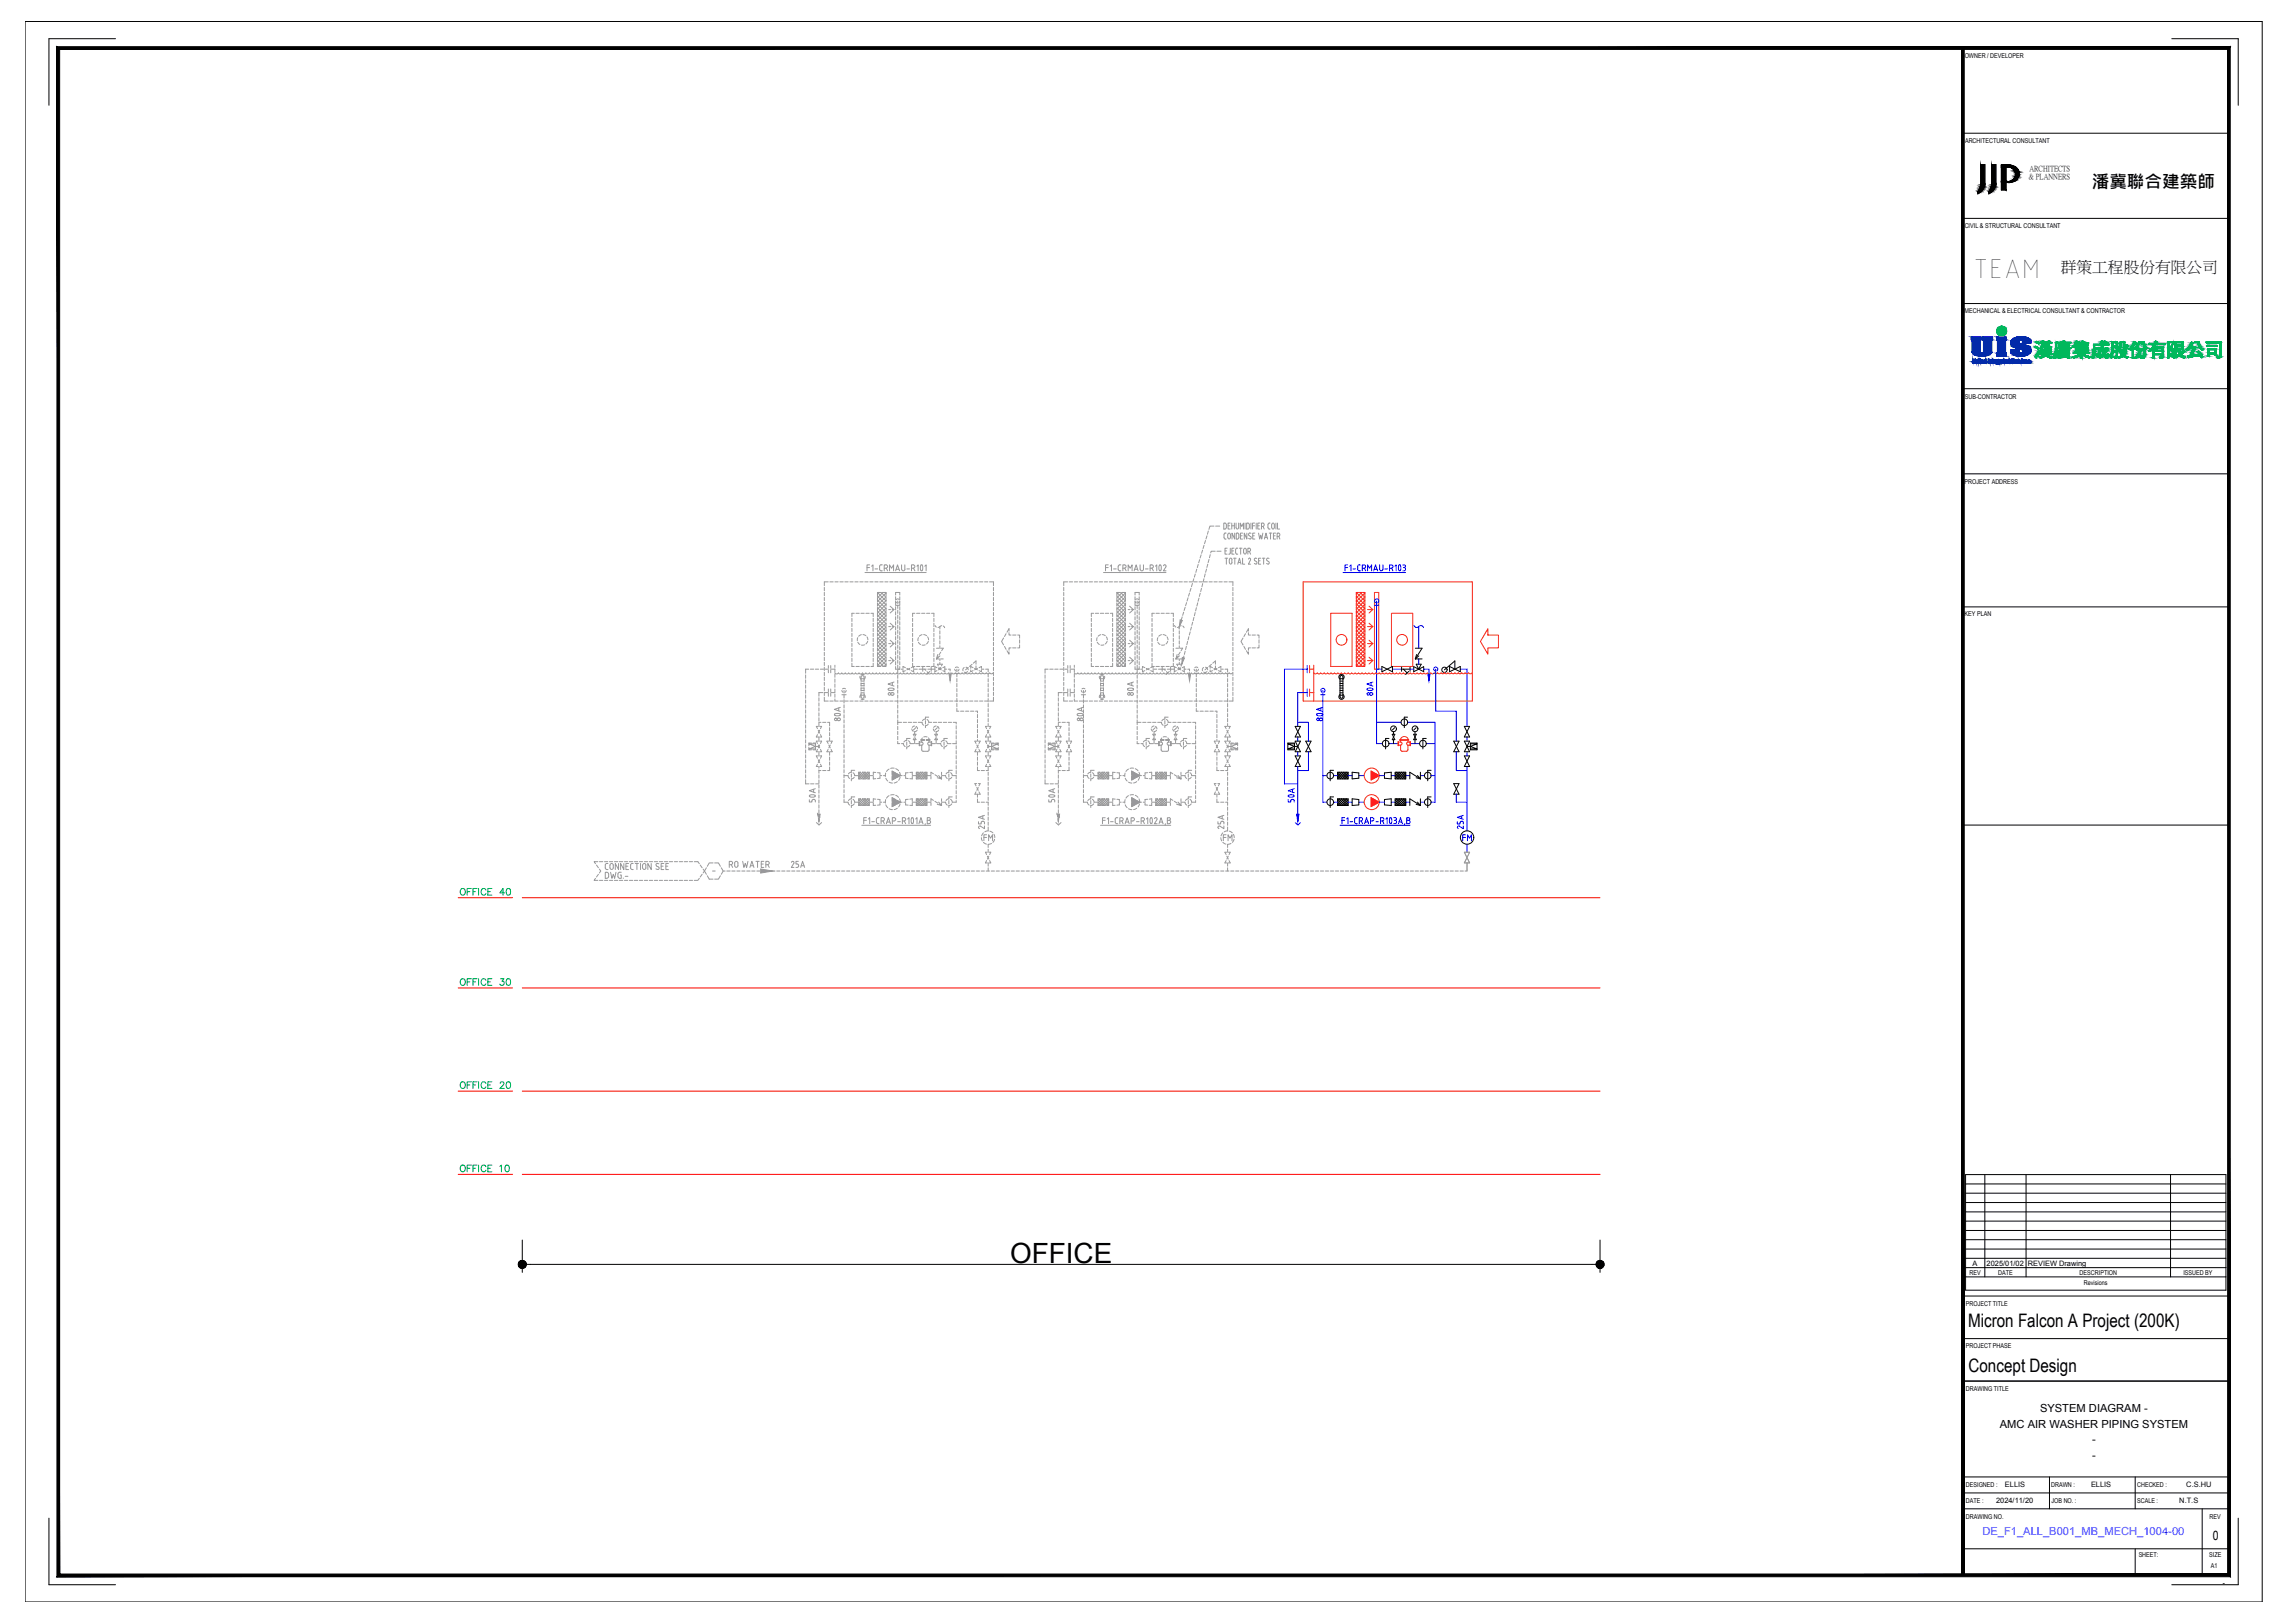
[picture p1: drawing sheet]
<svg xmlns="http://www.w3.org/2000/svg" width="860mm" height="610mm" viewBox="0 0 860 610" stroke-linecap="round" stroke-linejoin="round" font-family="sans-serif">
<defs><g id="words">
<text font-size="10.7" x="741.6" y="104.5">TEAM</text>
<text font-size="10.5" x="379.7" y="474.5">OFFICE</text>
<g font-size="7.9" fill="#989898">
<text x="338" y="263.9" transform="rotate(-90 338 263.9)">80A</text>
<text x="427.9" y="263.9" transform="rotate(-90 427.9 263.9)">80A</text>
<text x="317.9" y="273.4" transform="rotate(-90 317.9 273.4)">80A</text>
<text x="308.3" y="304.1" transform="rotate(-90 308.3 304.1)">50A</text>
<text x="398.3" y="304.1" transform="rotate(-90 398.3 304.1)">50A</text>
</g>
<g font-size="7.9" fill="#00f">
<text x="517.9" y="263.9" transform="rotate(-90 517.9 263.9)">80A</text>
<text x="499.2" y="273.4" transform="rotate(-90 499.2 273.4)">80A</text>
<text x="488.2" y="304.1" transform="rotate(-90 488.2 304.1)">50A</text>
</g>
<text font-size="7.5" fill="#989898" x="408.9" y="273.4" transform="rotate(-90 408.9 273.4)">80A</text>
<g font-size="7">
<text x="739.8" y="498.6">Micron Falcon A Project (200K)</text>
<text x="740" y="515.6">Concept Design</text>
</g>
<text font-size="6.6" x="786.3" y="70.6">潘冀聯合建築師</text>
<text font-size="5.9" x="774.7" y="102.4">群策工程股份有限公司</text>
<g font-size="5.7" fill="#989898">
<text x="371.1" y="312.6" transform="rotate(-90 371.1 312.6)">25A</text>
<text x="461.1" y="312.6" transform="rotate(-90 461.1 312.6)">25A</text>
<text x="273" y="327.4">RO WATER</text>
<text x="296.3" y="327.4">25A</text>
</g>
<text font-size="5.7" fill="#00f" x="551" y="312.6" transform="rotate(-90 551 312.6)">25A</text>
<g font-size="5.7" fill="#009525">
<text x="171.8" y="337.6">OFFICE 40</text>
<text x="171.8" y="371.5">OFFICE 30</text>
<text x="171.8" y="410.3">OFFICE 20</text>
<text x="171.8" y="441.7">OFFICE 10</text>
</g>
<g font-size="5.3" fill="#989898">
<text x="368.7" y="317.1">FM</text>
<text x="458.6" y="317.1">FM</text>
<text x="226.1" y="331.3">DWG.-</text>
</g>
<text font-size="5.3" fill="#00f" x="548.6" y="317.1">FM</text>
<g font-size="4.9" fill="#989898">
<text x="302.7" y="282.6">M</text>
<text x="371.5" y="282.6">M</text>
<text x="393" y="282.6">M</text>
<text x="461.4" y="282.6">M</text>
</g>
<g font-size="4.9">
<text x="483" y="282.6">M</text>
<text x="551.4" y="282.6">M</text>
<text x="831.8" y="578.8">0</text>
</g>
<g font-size="4.2">
<text x="766.9" y="530.5">SYSTEM DIAGRAM -</text>
<text x="751.7" y="536.5">AMC AIR WASHER PIPING SYSTEM</text>
<text x="786.4" y="542.5">-</text>
<text x="786.4" y="548.5">-</text>
</g>
<text font-size="4.2" fill="#007fff" x="745.2" y="576.8">DE_F1_ALL_B001_MB_MECH_1004-00</text>
<text font-size="3.5" x="835.6" y="596">-</text>
<g font-size="2.9">
<text x="762.9" y="64.4">ARCHITECTS</text>
<text x="762.7" y="67.3">&amp; PLANNERS</text>
</g>
<g font-size="2.8">
<text x="741.4" y="475.8">A</text>
<text x="746.8" y="475.8">2025/01/02</text>
<text x="762.2" y="475.6">REVIEW Drawing</text>
<text x="753.7" y="558.9">ELLIS</text>
<text x="786" y="558.9">ELLIS</text>
<text x="821.8" y="558.9">C.S.HU</text>
<text x="750.3" y="564.7">2024/11/20</text>
<text x="819.2" y="564.8">N.T.S</text>
</g>
<text font-size="2.6" fill="#989898" x="266.7" y="328.4">-</text>
<g font-size="2.5">
<text x="738.5" y="21.9">OWNER / DEVELOPER</text>
<text x="738.7" y="53.6">ARCHITECTURAL CONSULTANT</text>
<text x="738.5" y="85.6">CIVIL &amp; STRUCTURAL CONSULTANT</text>
<text x="738.5" y="117.8">MECHANICAL &amp; ELECTRICAL CONSULTANT &amp; CONTRACTOR</text>
<text x="738.6" y="149.9">SUB-CONTRACTOR</text>
<text x="738.5" y="182">PROJECT ADDRESS</text>
<text x="738.5" y="231.6">KEY PLAN</text>
<text x="740.3" y="479.1">REV</text>
<text x="751.1" y="479.1">DATE</text>
<text x="781.8" y="479.1">DESCRIPTION</text>
<text x="820.7" y="479.1">ISSUED BY</text>
<text x="783.3" y="483">Revisions</text>
<text x="739" y="490.7">PROJECT TITLE</text>
<text x="739" y="506.7">PROJECT PHASE</text>
<text x="739" y="522.6">DRAWING TITLE</text>
<text x="739" y="559">DESIGNED :</text>
<text x="771" y="559">DRAWN :</text>
<text x="803.3" y="559">CHECKED :</text>
<text x="739" y="564.9">DATE :</text>
<text x="771.2" y="564.9">JOB NO. :</text>
<text x="803.3" y="564.9">SCALE :</text>
<text x="739" y="570.7">DRAWING NO.</text>
<text x="830.6" y="570.7">REV</text>
<text x="803.9" y="585.2">SHEET:</text>
<text x="830.5" y="585.2">SIZE</text>
<text x="831.1" y="589.1">A1</text>
</g>
</g></defs>
<path d="M172.2 337.4h20.5M196.3 337.4h405.2M172.2 371.3h20.5M196.3 371.3h405.2M172.2 410.1h20.5M196.3 410.1h405.2M172.2 441.4h20.5M196.3 441.4h405.2" fill="none" stroke="#f00" stroke-width=".38"/>
<g fill="none" stroke="#000" stroke-width=".38">
<path d="M9.4 8.1h841v594h-841zM21.9 18.1h816v574h-816zM43.4 14.5h-25v25.1M737.4 18.1v574M816.4 14.5h25v25.1M737.4 50.1h100.5M743.5 72v.8M746.1 69.5v-7.6h-1.6v7.8l-1 2.3M746.1 69.5l-1.1 2.1-1.5 1.2M747.6 72v.8M750.3 69.5l-1.2 2.1-1.5 1.2M750.3 69.5v-7.6h-1.6l-.1 7.8-1 2.3"/>
<path d="M754.1 62.9a2.73 2.73 0 0 1 3.6 2.6 2.73 2.73 0 0 1-3.6 2.6v-5.2M755.3 62a3.5 3.5 0 0 1 3.7 2.8M755.3 62h-3v9.4h1.8v-3a3.7 3.7 0 0 0 4.9-3.6M737.4 82.1h100.5M737.4 114.1h100.5M737.4 146.1h100.5M737.4 178.1h100.5M737.4 228.1h100.5M503.7 254.5v7.3a.57 .57 0 0 0 .6 .6 .57 .57 0 0 0 .6-.6l-.1-7.3M503.7 254.4a.57 .57 0 0 1 .6-.5 .57 .57 0 0 1 .6 .5M503.7 256h1.1M503.7 256.9h1.1"/>
<path d="M503.7 259.5h1.1M503.7 257.7h1.1M503.7 258.6h1.1M503.7 255.1h1.1M503.7 255.3a.99 .99 0 0 1-.2-1.5 .99 .99 0 0 1 1.5 0 .99 .99 0 0 1-.2 1.5M519.5 250.5v2l3.9-2v2zM526.9 250.6v1.7M526.9 251.5h3.1M527.5 251.5l1.4 1.4M529.5 252.3l-1.1 1.2M530 250.6v1.7M531.4 250.6v1.8l3.8-1.8v1.8z"/>
<path d="M532 247.6h2.6M532 243.6h2.6l-2.6 4M532.4 249.6h1.8l-.9 1.9zM532.5 246l-.5 1.6M533.3 246.5l-1.3 1.1M544.9 250.5v2l4-2v2zM546.9 251.5v-3.1l-3.9 3.3M486.9 273h2l-2 4h2zM487.8 277h.1M490.8 278.5h2l-2 4h2zM503.7 261.3h1.1M503.7 260.4h1.1"/>
<path d="M503.7 261a.99 .99 0 0 0-.2 1.5 .99 .99 0 0 0 1.5 0 .99 .99 0 0 0-.2-1.5M522.1 277.5h-1.2v4M523.4 276h.9l-.9 2h.9zM523.8 275v1M523.8 278v1.5M524.3 273.5l-.9 .8M529.1 269.5h-1.2v4M531.4 276h1l-1 2h1zM531.9 275v1M531.9 278v1.5M532.4 273.5l-1 .8M536.1 277.5h-1.2v4"/>
<path d="M546.5 278.5h2l-2 4h2zM550.4 273l2 4h-2l2-4zM551.5 277h.1M486.9 284.1l2 4h-2l2-4M501.3 289.5h-1.3v3.9M501.3 299.5h-1.3v4M502.8 290.2h4v2.5h-4zM502.8 290.6l2.1 2.1M502.8 291.5l1.2 1.2M502.8 292.4l.3 .3M503.3 290.2l2.5 2.5M503.5 290.2l-.7 .7"/>
<path d="M504.2 290.2l2.5 2.5M504.4 290.2l-1.6 1.6M505.1 290.2l1.7 1.8M505.2 290.2l-2.4 2.5M505.9 290.2l.9 .9M506.1 290.2l-2.5 2.5M506.8 292.2l-.5 .5M506.8 291.3l-1.4 1.4M506.8 290.4l-2.3 2.3M508.3 290.2l2.5 .3v2l-2.5 .2zM520.4 290.5l2.6-.3v2.5l-2.6-.2zM524.5 290.2h3.9v2.5h-3.9z"/>
<path d="M524.5 290.6l2.1 2.1M524.5 291.5l1.2 1.2M524.5 292.4l.3 .3M525 290.2l2.5 2.5M525.2 290.2l-.7 .7M525.9 290.2l2.4 2.5M526.1 290.2l-1.6 1.6M526.7 290.2l1.7 1.8M526.9 290.2l-2.4 2.5M527.6 290.2l.8 .9M527.8 290.2l-2.5 2.5M528.4 292.2l-.4 .5"/>
<path d="M528.4 291.3l-1.3 1.4M528.4 290.4l-2.2 2.3M530 292.7v-2.5l3.9 2.5M532.3 292.3l1.6 .4M532.8 291.5l1.1 1.2M533.9 290.2v2.5M538 289.5h-1.3v3.9M538 299.5h-1.3v4M546.5 294.5h2l-2 4h2zM550.4 284.1l2 4h-2l2-4M502.8 300.2h4v2.5h-4zM502.8 300.6l2.1 2.1"/>
<path d="M502.8 301.5l1.2 1.2M502.8 302.4l.3 .3M503.3 300.2l2.5 2.5M503.5 300.2l-.7 .7M504.2 300.2l2.5 2.5M504.4 300.2l-1.6 1.6M505.1 300.2l1.7 1.7M505.2 300.2l-2.4 2.5M505.9 300.2l.9 .9M506.1 300.2l-2.5 2.5M506.8 302.2l-.5 .5M506.8 301.4l-1.4 1.3"/>
<path d="M506.8 300.5l-2.3 2.2M508.3 300.2l2.5 .3v2l-2.5 .2zM520.4 300.5l2.6-.3v2.5l-2.6-.2zM524.5 300.2h3.9v2.5h-3.9zM524.5 300.6l2.1 2.1M524.5 301.5l1.2 1.2M524.5 302.4l.3 .3M525 300.2l2.5 2.5M525.2 300.2l-.7 .7M525.9 300.2l2.4 2.5M526.1 300.2l-1.6 1.6M526.7 300.2l1.7 1.7"/>
<path d="M526.9 300.2l-2.4 2.5M527.6 300.2l.8 .9M527.8 300.2l-2.5 2.5M528.4 302.2l-.4 .5M528.4 301.4l-1.3 1.3M528.4 300.5l-2.2 2.2M530 302.7v-2.5l3.9 2.5M532.3 302.3l1.6 .4M532.8 301.4l1.1 1.3M533.9 300.2v2.5M737.4 310.1h100.5M738.9 441.4h97.8v43.5h-97.8z"/>
<path d="M738.9 445h97.8M738.9 448.4h97.8M738.9 451.9h97.8M738.9 455.5h97.8M738.9 458.9h97.8M746.1 441.4v38.5M761.6 441.4v38.5M815.9 441.4v38.5M196.3 466v12.2M197.8 475.2h402.2M601.5 466v12.2M738.9 462.4h97.8"/>
<path d="M738.9 465.9h97.8M738.9 469.4h97.8M738.9 472.9h97.8M738.9 476.4h97.8M738.9 479.9h97.8M737.4 487.1h100.5M737.4 519h100.5M737.4 503.1h100.5M737.4 555.1h100.5M770.4 555.1v11.9M802.6 555.1v11.9M18.4 570.6v25h25"/>
<path d="M737.4 561.1h100.5M737.4 567h100.5M827.8 567v25.1M841.4 570.6v25h-25M737.4 582.1h100.5M802.6 582.1v10"/>
<circle cx="543" cy="251.7" r=".99"/>
<circle cx="520.9" cy="279.4" r="1.25"/>
<circle cx="523.8" cy="273.9" r="1.08"/>
<circle cx="527.9" cy="271.4" r="1.25"/>
<circle cx="531.9" cy="273.9" r="1.08"/>
<circle cx="534.9" cy="279.4" r="1.25"/>
<circle cx="500" cy="291.5" r="1.25"/>
<circle cx="536.7" cy="291.5" r="1.25"/>
<circle cx="500" cy="301.5" r="1.25"/>
<circle cx="536.7" cy="301.5" r="1.25"/>
</g>
<g fill="#000" stroke="#000" stroke-width=".38">
<path d="M743.5 72h1.1l-.4 .4zM747.6 72h1.1l-.3 .4zM754.2 68.5h2z"/>
<path d="M21.4 17.6l1 1 816-1zM22.4 18.6l816-1-1 1zM838.4 17.6l-1 1 1 574zM837.4 18.6l1 574-1-1zM21.4 592.6h817l-1-1zM21.4 592.6l1-1h815zM21.4 17.6v575l1-1zM21.4 17.6l1 1v573z"/>
<path d="M737.4 18.1l1 574v-574zM737.4 18.1l1 574h-1z"/>
<path d="M743.5 72v.4h.7zM743.5 72.4h.7l-.7 .4z"/>
<path d="M743.7 71.8l.9 .2 .3-.2zM743.7 71.8l.9 .2h-1.1z"/>
<path d="M744 71.4l.9 .4 .2-.4zM744 71.4l.9 .4h-1.2z"/>
<path d="M744.1 71.1l1 .3 .3-.3zM744.1 71.1l1 .3h-1.1z"/>
<path d="M744.2 70.7l1.2 .4 .2-.4zM744.2 70.7l1.2 .4h-1.3z"/>
<path d="M744.4 70.3l1.2 .4 .2-.4zM744.4 70.3l1.2 .4h-1.4z"/>
<path d="M744.5 70l1.3 .3 .1-.3zM744.5 70l1.3 .3h-1.4z"/>
<path d="M744.5 61.9l1.6 7.3v-7.3zM744.5 61.9l1.6 7.3h-1.6z"/>
<path d="M744.5 69.2l1.6 .3v-.3zM744.5 69.2l1.6 .3h-1.6z"/>
<path d="M744.5 69.5l1.4 .5 .2-.5zM744.5 69.5l1.4 .5h-1.4z"/>
<path d="M747.6 72v.4h.8zM747.6 72.4h.8l-.8 .4z"/>
<path d="M747.8 71.8l.9 .2 .3-.2zM747.8 71.8l.9 .2h-1.1z"/>
<path d="M748.1 71.4l.9 .4 .3-.4zM748.1 71.4l.9 .4h-1.2z"/>
<path d="M748.2 71.1l1.1 .3 .2-.3zM748.2 71.1l1.1 .3h-1.2z"/>
<path d="M748.4 70.7l1.1 .4 .2-.4zM748.4 70.7l1.1 .4h-1.3z"/>
<path d="M748.5 70.3l1.2 .4 .3-.4zM748.5 70.3l1.2 .4h-1.3z"/>
<path d="M748.6 70l1.4 .3v-.3zM748.6 70l1.4 .3h-1.5z"/>
<path d="M748.7 61.9l1.6 7.3v-7.3zM748.7 61.9l1.6 7.3h-1.6z"/>
<path d="M748.7 69.2l1.6 .3v-.3zM748.7 69.2l1.6 .3h-1.7z"/>
<path d="M748.6 69.5l1.4 .5 .3-.5zM748.6 69.5l1.4 .5h-1.4z"/>
<path d="M752.3 62h3zM752.3 62h3z"/>
<path d="M752.3 62.9l1.8 5.2v-5.2zM752.3 62.9l1.8 5.2h-1.8z"/>
<path d="M752.3 68.1l2.2 .1zM752.3 68.1l2.2 .1z"/>
<path d="M752.3 68.4l1.8 .1zM752.3 68.4l1.8 .1z"/>
<path d="M752.3 68.5l1.8 2.9v-2.9zM752.3 68.5l1.8 2.9h-1.8z"/>
<path d="M754.2 68.5l1.4 .1zM754.7 68.6h.9z"/>
<path d="M752.3 62.8h2.2zM752.3 62.8h2.7z"/>
<path d="M752.3 62.8h2.2zM752.3 62.8l1.8 .1z"/>
<path d="M752.3 68.2h2.7zM752.3 68.2h2.7z"/>
<path d="M752.3 62l3.7 .1zM752.3 62l3.7 .1z"/>
<path d="M752.3 62.1l4.4 .2zM752.3 62.1l4.4 .2h-4.4z"/>
<path d="M754.1 68.4h2.2zM754.1 68.4l2.1 .1z"/>
<path d="M752.3 62.3l5 .3-.6-.3zM752.3 62.3l5 .3h-5z"/>
<path d="M752.3 68.2h4.6zM752.3 68.2h4.7z"/>
<path d="M752.3 68.2l4 .2 .6-.2zM752.3 68.2l4 .2h-4z"/>
<path d="M755.2 68.2h1.8zM755 68.2h2z"/>
<path d="M755.6 68.1h1.5zM755.2 68.2h1.8z"/>
<path d="M752.3 62.6l5.3 .2zM752.3 62.6l5.3 .2z"/>
<path d="M756.1 68h1.3zM755.6 68.1h1.5z"/>
<path d="M756.2 67.9h1.3zM756.1 68h1.3z"/>
<path d="M755 62.8l2.7 .1zM755 62.8l2.7 .1z"/>
<path d="M755.6 62.9l2.3 .2zM755.6 62.9l2.3 .2zM756.1 63.1h1.8zM756.1 63.1h1.8z"/>
<path d="M756.5 67.7h1.3zM756.2 67.9h1.3z"/>
<path d="M756.1 63.1l2.1 .2-.3-.2zM756.1 63.1l2.1 .2h-1.7z"/>
<path d="M756.8 67.4l1 .3 .3-.3zM756.5 67.7l.3-.3 1 .3z"/>
<path d="M756.9 67.4h1.2zM756.9 67.4h1.2z"/>
<path d="M756.5 63.3l1.9 .3-.2-.3zM756.5 63.3l1.9 .3h-1.6z"/>
<path d="M756.8 63.6l1.7 .1zM756.8 63.6l1.7 .1z"/>
<path d="M757.2 67l.9 .4 .3-.4zM757.2 67l.9 .4h-1.2z"/>
<path d="M756.9 63.7l1.7 .1zM756.9 63.7l1.7 .1z"/>
<path d="M757.2 66.8h1.4zM757.2 66.8l1.2 .2z"/>
<path d="M757 63.8l1.7 .2-.1-.2zM757 63.8l1.7 .2h-1.5z"/>
<path d="M757.2 64l1.6 .2zM757.2 64l1.6 .2z"/>
<path d="M757.4 66.5l1.2 .3 .1-.3zM757.4 66.5l1.2 .3h-1.4z"/>
<path d="M757.2 64.2l1.7 .3-.1-.3zM757.2 64.2l1.7 .3h-1.5zM757.4 64.5h1.5zM757.4 64.5h1.5z"/>
<path d="M757.4 64.5l1.6 .3-.1-.3zM757.4 64.5l1.6 .3h-1.5z"/>
<path d="M757.6 66l1.3 .2zM757.6 66l1.3 .2z"/>
<path d="M757.5 66.2l1.2 .3 .2-.3zM757.5 66.2l1.2 .3h-1.3z"/>
<path d="M757.5 64.8l1.5 .2zM757.5 64.8l1.5 .2z"/>
<path d="M757.6 65l1.4 .5v-.5zM757.6 65l1.4 .5h-1.4zM757.6 65.5h1.4zM757.6 65.5h1.4z"/>
<path d="M757.6 65.5l1.3 .5 .1-.5zM757.6 65.5l1.3 .5h-1.3z"/>
<path d="M194.8 475.2l.1 .4 1.4-.4zM194.9 475.6l1.4-.4-1.2 .9zM195.1 476.1l.3 .3 .9-1.2z"/>
<path d="M195.1 474.3l-.2 .4 1.4 .5zM194.9 474.7l1.4 .5h-1.5z"/>
<path d="M196.3 475.2l-.9 1.2 .5 .2zM196.3 475.2v1.5l-.4-.1zM196.3 475.2v1.5l.5-.1z"/>
<path d="M195.9 473.8l.4 1.4v-1.5zM195.4 474l.5-.2 .4 1.4zM195.1 474.3l1.2 .9-.9-1.2z"/>
<path d="M196.3 475.2l.5 1.4 .4-.2zM196.3 475.2l1.3 .9-.4 .3zM196.3 475.2l1.3 .9 .2-.5z"/>
<path d="M197.2 474l-.9 1.2 1.3-.9zM196.8 473.8l.4 .2-.9 1.2zM196.3 473.7v1.5l.5-1.4z"/>
<path d="M196.3 475.2l1.5 .4v-.4zM196.3 475.2l1.5-.5v.5zM196.3 475.2l1.5-.5-.2-.4z"/>
<path d="M600.1 474.7l-.1 .5h1.5zM600 475.2h1.5l-1.4 .4zM600.1 475.6l.2 .5 1.2-.9z"/>
<path d="M600.3 476.1l.3 .3 .9-1.2zM601.5 475.2l-.5 1.4-.4-.2zM601.5 475.2l-.5 1.4 .5 .1z"/>
<path d="M600.6 474l.9 1.2-.5-1.4zM600.6 474l.9 1.2-1.2-.9zM600.3 474.3l-.2 .4 1.4 .5z"/>
<path d="M601.5 475.2v1.5l.4-.1zM601.5 475.2l.8 1.2-.4 .2zM601.5 475.2l.8 1.2 .4-.3z"/>
<path d="M601.9 473.8l-.4 1.4 .8-1.2zM601.5 473.7l.4 .1-.4 1.4zM601 473.8l.5 1.4v-1.5z"/>
<path d="M601.5 475.2l1.2 .9 .2-.5zM601.5 475.2h1.5l-.1 .4z"/>
<path d="M601.5 475.2h1.5l-.1-.5zM601.5 475.2l1.2-.9 .2 .4zM602.3 474l-.8 1.2 1.2-.9z"/>
</g>
<g fill="none" stroke="#989898" stroke-width=".38">
<path d="M454.2 199.5l-.3 1.3M456.3 197.7h-1.5l-.4 1.3M457 197.7h1.5M460 196.6h.7l.3 .4v1.4l-.5 .4h-.5zM461.6 197.6h.6M462.4 196.6h-.8v2.2h.8M463 197.6h1M463 196.6v2.2M464 196.6v2.2M464.6 196.6l.1 1.9 .4 .3 .4-.3 .1-1.9M466.2 198.8v-2.2l.6 1.3 .6-1.3v2.2M468 196.6v2.2"/>
<path d="M469.1 196.6h-.5v2.2h.5M469.1 196.6l.5 .4v1.1l-.5 .7M470.2 196.6v2.2M470.8 197.6h.8M471.6 196.6h-.8v2.2M472.2 196.6v2.2M472.8 197.6h.6M473.6 196.6h-.8v2.2h.8M474.2 197.9h.5M474.7 196.6h-.5v2.2M474.7 196.6l.5 .3v.6l-.5 .3 .5 1M477.4 196.6l-.5 .1-.3 .5 .1 1.3 .7 .3"/>
<path d="M478 197.2l.1 1.3 .4 .3 .5-.3v-1.3M478.1 197.2l.4-.6 .5 .6M479.6 196.6v2.2M480.2 196.6v2.2h.8M311.3 218.7h-1.4v1.4M311.9 218.7h1.3M313.8 218.7h1.3M315.7 218.7h1.3M317.6 218.7h1.2M319.5 218.7h1.2M321.3 218.7h1.3M323.2 218.7h1.3"/>
<path d="M325.1 218.7h1.2M325.1 215.2h23M325.9 213.3h1M326.9 212.3h-1v2.2M327 218.7h1.2M327.6 212.8l.6-.5v2.2M328.8 218.7h1.3M328.9 213.8h1M330.7 218.7h1.3M331.2 214.5h.5M331.2 212.3h.5M331.2 212.2l-.5 .6v1.4l.5 .3"/>
<path d="M332.4 213.6l.6-.1a.61 .61 0 0 0 .7-.6 .61 .61 0 0 0-.7-.6h-.6v2.2M332.6 218.7h1.2M333.1 213.6l.6 .9M334.4 214.5v-2.2l.7 1.3 .8-1.3v2.2M334.5 218.7h1.2M336.3 218.7h1.3M336.7 214.5l.7-2.2 .7 2.2M336.9 213.9h1M338.2 218.7h1.3M338.9 212.3v1.6M338.9 213.9a.61 .61 0 0 0 .7 .6 .61 .61 0 0 0 .6-.6M340.1 218.7h1.2"/>
<path d="M340.1 212.3v1.6M340.9 213.8h1M342 218.7h1.2M342.6 213.6l.7-.1a.61 .61 0 0 0 .6-.6 .61 .61 0 0 0-.6-.6h-.7v2.2M343.4 213.6l.5 .9M343.8 218.7h1.3M344.7 212.8l.4-.5v2.2M345.7 218.7h1.2M346.3 212.3a1.29 1.29 0 0 1 0 2.2l-.4-1.3zM347.6 218.7h1.3M347.6 212.8l.5-.5v2.2M349.4 218.7h1.3"/>
<path d="M351.4 218.7h1.2M353.2 218.7h1.2M355.1 218.7h1.2M356.9 218.7h1.3M358.8 218.7h1.3M360.7 218.7h1.3M362.6 218.7h1.2M364.5 218.7h1.2M366.3 218.7h1.3M368.2 218.7h1.3M370.1 218.7h1.2M372 218.7h1.5v1.4"/>
<path d="M401.3 218.7h-1.4v1.4M401.9 218.7h1.3M403.8 218.7h1.3M405.7 218.7h1.3M407.6 218.7h1.2M409.5 218.7h1.2M411.3 218.7h1.3M413.2 218.7h1.3M414.8 215.2h23.5M415.1 218.7h1.2M415.6 213.3h1M416.6 212.3h-1v2.2"/>
<path d="M417 218.7h1.2M417.3 212.8l.5-.5v2.2M418.6 213.8h1M418.8 218.7h1.3M420.7 218.7h1.3M421.3 212.3a.75 .75 0 0 0-1 .6l.1 1.1a.7 .7 0 0 0 .9 .5M422.1 213.6l.6-.1a.61 .61 0 0 0 .6-.6 .61 .61 0 0 0-.6-.6h-.6v2.2M422.6 218.7h1.2M422.8 213.6l.5 .9M424.1 214.5v-2.2l.7 1.3 .8-1.3v2.2M424.5 218.7h1.2M426.3 214.5l.8-2.2 .7 2.2"/>
<path d="M426.3 218.7h1.3M426.5 213.9h1.1M428.2 218.7h1.3M428.6 212.3v1.6M428.6 213.9a.61 .61 0 0 0 .6 .6 .61 .61 0 0 0 .6-.6M429.8 212.3v1.6M430.1 218.7h1.2M430.6 213.8h1M432 218.7h1.2M432.3 213.6l.7-.1a.61 .61 0 0 0 .6-.6 .61 .61 0 0 0-.7-.6h-.6v2.2M433.1 213.6l.5 .9M433.8 218.7h1.3"/>
<path d="M434.3 212.8l.5-.5v2.2M435.7 218.7h1.3M435.9 212.3a1.25 1.25 0 0 1 0 2.2l-.3-1.3zM437.6 218.7h1.3M437.9 212.3l.4 .6-1 1.6h1M437.9 212.2l-.5 .4M439.4 218.7h1.3M441.4 218.7h1.2M443.2 218.7h1.2M445.1 218.7h1.2M447 218.7h1.2M448.3 219.3l-.4 1.2"/>
<path d="M448.8 217.5l-.4 1.2M448.8 218.7h1.3M449.3 215.7l-.3 1.2M449.9 213.9l-.4 1.2M450.4 212.1l-.3 1.2M450.7 218.7h1.3M451 210.3l-.4 1.2M451.5 208.5l-.4 1.2M452.1 206.7l-.4 1.2M452.1 219.3l-.3 1.2M452.6 218.7h1.2M452.6 217.5l-.3 1.2"/>
<path d="M452.6 204.9l-.4 1.2M453 215.7l-.3 1.2M453.2 203.1l-.4 1.2M453.5 213.9l-.3 1.2M453.7 201.4l-.4 1.2M454 212l-.3 1.3M454.5 218.7h1.2M454.5 210.3l-.4 1.1M454.9 208.4l-.3 1.2M456.3 218.7h1.3M456.8 207.2h-1.5l-.2 .6M457.4 207.2h1.6"/>
<path d="M458.2 218.7h1.3M460.1 218.7h1.2M460.5 207h.6M460.5 209.8h1M460.6 200.3h.3M460.6 200.3l-.5 .6v1.1l.3 .5 .5 .1M461 209.8v2.2M461.3 206h-.8v2.3h.8M461.5 201l.1 1.2 .4 .4 .5-.4v-1.2M461.5 201l.5-.7 .5 .7M462 218.7h1.5v1.4M462.1 210.4v1"/>
<path d="M462.1 210.4l.5-.7 .5 .7M462.5 206v1.8M462.5 207.7l-.2 .5-.4 .1M463.1 210.4l-.2 1.5h-.5l-.3-.5M463.1 207h.6M463.7 209.8h1M463.9 206h-.8v2.3h.8M464.1 200.3v2.3l-1-2.3v2.3M464.2 209.8v2.2M464.5 206.6v1.1M464.5 207.7l.5 .6M464.9 208.3h.4"/>
<path d="M464.9 206h.4M465 206l-.5 .6M465.1 200.3h-.4v2.3l.7-.1 .3-.6M465.2 200.3l.5 .4v1.2M465.3 212l.6-2.2 .6 2.2M465.5 211.4h.8M465.9 206h1M466.3 201.4h.6M466.4 206v2.3M467.1 200.3h-.8v2.3h.8M467.1 209.8v2.2h.8M467.5 206.7v.9"/>
<path d="M467.5 206.6l.3-.5h.4l.3 1.5-.5 .6-.5-.6M468.7 200.3v2.3l-1-2.3v2.3M469.1 207.3h.5M469.3 210.1a.43 .43 0 0 1 .6-.3 .43 .43 0 0 1 .1 .7M469.5 201.3l.6 .4M469.6 207.2l.4-.3v-.6l-.9-.3v2.3M469.7 207.3l.4 1M469.7 200.3l-.4 .4 .3 .6M469.8 200.3l.5 .1M470 210.6l-.7 1.4h.8M470.1 201.6a.53 .53 0 0 1 .1 .9 .53 .53 0 0 1-.8-.2M470.9 201.4h.6"/>
<path d="M471.7 200.3h-.8v2.3h.8M471.7 210.7l.6 .4M471.9 209.8l-.4 .4 .2 .5M471.9 209.7l.5 .2M472.3 211.1a.53 .53 0 0 1 0 .8 .53 .53 0 0 1-.8-.2M473.1 200.3l.4 2.3 .4-1.5 .4 1.5 .4-2.3M473.1 210.8h.6M473.9 209.8h-.8v2.2h.8M474.5 209.8h1M475 209.8v2.2M475.3 202.6l.6-2.3 .6 2.3M475.5 202h.8"/>
<path d="M476.9 211.1a.53 .53 0 0 1 0 .8 .53 .53 0 0 1-.8-.2M477 209.9a.55 .55 0 0 0-.8 0 .55 .55 0 0 0 .1 .8l.6 .4M477.1 200.3h1M477.6 200.3v2.3M478.7 201.4h.6M479.5 200.3h-.8v2.3h.8M480.1 201.6l.9-.3-.1-.9-.8-.1v2.3M480.7 201.6l.4 1M309.9 220.8v1.2M309.9 222.6v1.3M309.9 224.5v1.2M309.9 226.4v1.3"/>
<path d="M309.9 228.2v1.3M309.9 230.2v1.2M309.9 232v1.2M309.9 233.9v1.2M309.9 235.8v1.2M309.9 237.6v1.3M309.9 239.5v1.3M320.2 232.4v1.2M320.2 234.2v1.3M320.2 236.1v1.2M320.2 238v1.2M320.2 239.8v1.3"/>
<path d="M321.1 230.5h-.9v1.2M321.8 230.5h1.2M322.4 239.6l-.1 1.2M323.6 230.5h1.3M323.8 238.5l-1 .6M324.4 238.5l1.1 .4M325.5 230.5h1.3M325.9 239.3l.3 1.2M327.4 230.5h.8v1.2M328.2 232.4v1.2M328.2 234.2v1.3M328.2 236.1v1.2"/>
<path d="M328.2 238v1.2M328.2 239.8v1.3M329.8 239.7l3.3 3.2v-1.3M329.8 238.2l3.3 3.3M329.8 236.8l3.3 3.2M329.8 235.4l3.3 3.2M329.8 234l3.3 3.2v-1.2M329.8 232.6l3.3 3.2M329.8 231.2l3.3 3.2M329.8 229.8l3.3 3.1M329.8 228.3l3.3 3.2v-1.2M329.8 226.9l3.3 3.3"/>
<path d="M329.8 225.5l3.3 3.2M329.8 224.1l3.3 3.2M329.8 222.7l3.3 3.2v-1.2M329.8 226.6v1.2M329.8 228.5v1.2M329.8 232.2v1.3M329.8 234.1v1.2M329.8 237.8v1.3M329.8 239.7v1.2M330.4 222.7l-.6 .6M331.1 222.7h-1.3v1.4M331.2 222.7l1.9 1.8"/>
<path d="M331.8 222.7h1.3v1.4M331.8 222.7l-2 2v1.3M332.6 222.7l.5 .4M333.1 222.9l-3.3 3.2M333.1 224.3l-3.3 3.2M333.1 225.7l-3.3 3.2M333.1 227.1l-3.3 3.2v1.3M333.1 228.5l-3.3 3.3M333.1 229.9l-3.3 3.3M333.1 231.4l-3.3 3.2M333.1 232.8l-3.3 3.2v1.2M333.1 234.2l-3.3 3.2"/>
<path d="M333.1 235.6l-3.3 3.2M333.1 237l-3.3 3.2M333.1 238.4l-3.3 3.3M333.1 239.8l-3.3 3.3M333.1 226.6v1.2M333.1 228.5v1.2M333.1 232.2v1.3M333.1 234.1v1.2M333.1 237.8v1.3M333.1 239.7v1.2M334.1 235.5h.7M334.1 229.1h.7"/>
<path d="M334.6 234.2l1.4 1.3M334.6 227.8l1.4 1.3M335.4 235.5h.6M335.4 229.1h.6M336 229.1l-1.4 1.3M336 235.5l-1.4 1.3M336.7 225.9l.3 .7M336.7 223.6v-.9h1.5v.9M336.7 227.5h1.5M336.7 224.3v1.2M336.7 226.1v1.3M336.7 228v1.3"/>
<path d="M336.7 229.9v1.2M336.7 231.8v1.2M336.7 233.6v1.3M336.7 235.5v1.3M336.7 237.4v1.2M336.7 239.3v1.2M336.9 225.3l.5-.2 .6 .2M337.5 225.9v.9M337.5 227.4v1.3M337.5 229.3v1.2M337.5 231.2v1.2M337.5 233v1.3"/>
<path d="M337.5 234.9v1.3M337.5 236.8v1.3M337.5 238.7v1.2M338.2 225.9l-.4 .7M338.2 224.3v1.2M338.2 226.1v1.3M338.2 228v1.3M338.2 229.9v1.2M338.2 231.8v1.2M338.2 233.6v1.3M338.2 235.5v1.3M338.2 237.4v1.2"/>
<path d="M338.2 239.3v1.2M343.1 232.4v1.2M343.1 234.2v1.3M343.1 236.1v1.2M343.1 238v1.2M343.1 239.8v1.3M343.9 230.5h-.8v1.2M344.5 230.5h1.3M345.3 239.6l-.2 1.2M346.4 230.5h1.3M346.6 238.5l-1 .6M347.2 238.5l1.1 .4"/>
<path d="M348.3 230.5h1.2M348.7 239.3l.4 1.2M350.2 230.5h.9v1.2M351.1 232.4v1.2M351.1 234.2v1.3M351.1 236.1v1.2M351.1 238v1.2M351.1 239.8v1.3M351.5 235.1l.5 .6M353.3 235.5l-.7 .3M353.3 235.5v.9M353.3 237.1v1.2"/>
<path d="M353.3 238.9v1.3M354 235.1l-.7 .4M354.6 235.3l.5 .6M373.5 220.8v1.2M373.5 222.6v1.3M373.5 224.5v1.2M373.5 226.4v1.3M373.5 228.2v1.3M373.5 230.2v1.2M373.5 232v1.2M373.5 233.9v1.2M373.5 235.8v1.2"/>
<path d="M373.5 237.6v1.3M373.5 239.5v1.3M377.3 239.8l-.8 1.3 .8 1.3M378.2 238.2l-.6 1M379.3 237.8v.9h.8M379.3 237.2v-.9l-.8 1.3M380.6 238.7h1.3M382.6 238.7h.7v1.1M399.9 220.8v1.2M399.9 222.6v1.3M399.9 224.5v1.2M399.9 226.4v1.3"/>
<path d="M399.9 228.2v1.3M399.9 230.2v1.2M399.9 232v1.2M399.9 233.9v1.2M399.9 235.8v1.2M399.9 237.6v1.3M399.9 239.5v1.3M410.2 232.4v1.2M410.2 234.2v1.3M410.2 236.1v1.2M410.2 238v1.2M410.2 239.8v1.3"/>
<path d="M411.1 230.5h-.9v1.2M411.8 230.5h1.2M412.4 239.6l-.1 1.2M413.6 230.5h1.3M413.8 238.5l-1 .6M414.4 238.5l1.1 .4M415.5 230.5h1.3M415.9 239.3l.3 1.2M417.4 230.5h.8v1.2M418.2 232.4v1.2M418.2 234.2v1.3M418.2 236.1v1.2"/>
<path d="M418.2 238v1.2M418.2 239.8v1.3M419.8 239.7l3.3 3.2v-1.3M419.8 238.2l3.3 3.3M419.8 236.8l3.3 3.2M419.8 235.4l3.3 3.2M419.8 234l3.3 3.2v-1.2M419.8 232.6l3.3 3.2M419.8 231.2l3.3 3.2M419.8 229.8l3.3 3.1M419.8 228.3l3.3 3.2v-1.2M419.8 226.9l3.3 3.3"/>
<path d="M419.8 225.5l3.3 3.2M419.8 224.1l3.3 3.2M419.8 222.7l3.3 3.2v-1.2M419.8 226.6v1.2M419.8 228.5v1.2M419.8 232.2v1.3M419.8 234.1v1.2M419.8 237.8v1.3M419.8 239.7v1.2M420.4 222.7l-.6 .6M421.1 222.7h-1.3v1.4M421.2 222.7l1.9 1.8"/>
<path d="M421.8 222.7h1.3v1.4M421.8 222.7l-2 2v1.3M422.6 222.7l.5 .4M423.1 222.9l-3.3 3.2M423.1 224.3l-3.3 3.2M423.1 225.7l-3.3 3.2M423.1 227.1l-3.3 3.2v1.3M423.1 228.5l-3.3 3.3M423.1 229.9l-3.3 3.3M423.1 231.4l-3.3 3.2M423.1 232.8l-3.3 3.2v1.2M423.1 234.2l-3.3 3.2"/>
<path d="M423.1 235.6l-3.3 3.2M423.1 237l-3.3 3.2M423.1 238.4l-3.3 3.3M423.1 239.8l-3.3 3.3M423.1 226.6v1.2M423.1 228.5v1.2M423.1 232.2v1.3M423.1 234.1v1.2M423.1 237.8v1.3M423.1 239.7v1.2M424.1 235.5h.7M424.1 229.1h.7"/>
<path d="M424.6 234.2l1.4 1.3M424.6 227.8l1.4 1.3M425.4 235.5h.6M425.4 229.1h.6M426 229.1l-1.4 1.3M426 235.5l-1.4 1.3M426.7 225.9l.3 .7M426.7 223.6v-.9h1.5v.9M426.7 224.3v1.2M426.7 226.1v1.3M426.7 228v1.3M426.7 229.9v1.2"/>
<path d="M426.7 231.8v1.2M426.7 233.6v1.3M426.7 235.5v1.3M426.7 237.4v1.2M426.7 239.3v1.2M426.7 227.5h1.5M426.9 225.3l.5-.2 .6 .2M427.5 225.9v.9M427.5 227.4v1.3M427.5 229.3v1.2M427.5 231.2v1.2M427.5 233v1.3"/>
<path d="M427.5 234.9v1.3M427.5 236.8v1.3M427.5 238.7v1.2M428.2 225.9l-.4 .7M428.2 224.3v1.2M428.2 226.1v1.3M428.2 228v1.3M428.2 229.9v1.2M428.2 231.8v1.2M428.2 233.6v1.3M428.2 235.5v1.3M428.2 237.4v1.2"/>
<path d="M428.2 239.3v1.2M433.1 232.4v1.2M433.1 234.2v1.3M433.1 236.1v1.2M433.1 238v1.2M433.1 239.8v1.3M433.9 230.5h-.8v1.2M434.5 230.5h1.3M435.3 239.6l-.2 1.2M436.4 230.5h1.3M436.6 238.5l-1 .6M437.2 238.5l1.1 .4"/>
<path d="M438.3 230.5h1.2M438.7 239.3l.4 1.2M440.2 230.5h.9v1.2M441.1 232.4v1.2M441.1 234.2v1.3M441.1 236.1v1.2M441.1 238v1.2M441.1 239.8v1.3M441.5 235.1l.5 .6M443.3 235.5l-.7 .3M443.3 235.5v.9M443.3 237.1v1.2"/>
<path d="M443.3 238.9v1.3M444 235.1l-.7 .4M444.4 231.8l-.4 1.3M444.6 235.3l.5 .6M445 230.1l-.4 1.2M445.5 228.2l-.4 1.2M446.1 226.5l-.4 1.2M446.6 224.6l-.4 1.3M446.9 239.3l-.3 1.2M447.2 222.9l-.4 1.2M447.4 237.5l-.3 1.2M447.7 221.1l-.4 1.2"/>
<path d="M447.9 235.7l-.4 1.1M448.3 233.8l-.3 1.2M448.8 232l-.3 1.2M449.3 230.2l-.3 1.2M449.7 228.4l-.3 1.2M450.2 226.6l-.3 1.2M450.7 224.8l-.3 1.2M451.2 223l-.4 1.1M451.6 221.1l-.3 1.2M463.5 220.8v1.2M463.5 222.6v1.3M463.5 224.5v1.2"/>
<path d="M463.5 226.4v1.3M463.5 228.2v1.3M463.5 230.2v1.2M463.5 232v1.2M463.5 233.9v1.2M463.5 235.8v1.2M463.5 237.6v1.3M463.5 239.5v1.3M467.3 239.8l-.8 1.3 .8 1.3M468.2 238.2l-.6 1M469.3 237.8v.9h.8M469.3 237.2v-.9l-.8 1.3"/>
<path d="M470.6 238.7h1.3M472.6 238.7h.7v1.1M302.8 253.6v1.3M302.8 255.5v1.3M302.8 257.4v1.2M302.8 259.3v1.2M304 251.5h-1.2v1.5M304.6 251.5h1.3M306.5 251.5h1.2M308.4 251.5h1.2M309.9 241.4v1.2M309.9 243.3v1.2"/>
<path d="M309.9 245.1v1.3M309.9 247v1.3M309.9 248.9v1.2M309.9 250.8v1.2M309.9 252.6v1.3M309.9 254.5v1.3M309.9 256.4v1.2M309.9 258.3v1.2M310.2 251.5h1.2M311.4 250.1v1M311.4 251.8v1M311.4 258.9v1.1"/>
<path d="M312.3 251.5h1.5M312.3 250.1v1M312.3 251.8v1M312.3 258.9v1.1M313.8 252.9l.9 .4a.46 .46 0 0 1 .4-.4 .46 .46 0 0 1 .5 .4h.4a.43 .43 0 0 1 .4-.4 .43 .43 0 0 1 .5 .4h.4a.46 .46 0 0 1 .4-.4 .46 .46 0 0 1 .5 .4h.4a.46 .46 0 0 1 .4-.4 .46 .46 0 0 1 .5 .4h.4a.46 .46 0 0 1 .4-.4 .46 .46 0 0 1 .4 .4h.5a.46 .46 0 0 1 .4-.4 .46 .46 0 0 1 .5 .4h.4a.43 .43 0 0 1 .4-.4 .43 .43 0 0 1 .4 .4h.5a.46 .46 0 0 1 .4-.4 .46 .46 0 0 1 .4 .4h.5a.43 .43 0 0 1 .4-.4 .43 .43 0 0 1 .4 .4h.4a.46 .46 0 0 1 .5-.4 .46 .46 0 0 1 .4 .4h.4a.46 .46 0 0 1 .5-.4 .46 .46 0 0 1 .4 .4l.9-.4M313.8 250v.8M313.8 251.4v1.3M313.8 253.3v1.2M313.8 255.2v1.2M313.8 257v1.3M313.8 258.9v1.3M316.5 259.5l.4 .7"/>
<path d="M316.7 258.9l.5-.2 .6 .2M317.3 259.5v1M318.1 259.5l-.4 .7M320.2 249.2v1.3h.9M320.2 241.7v1.3M320.2 243.6v1.2M320.2 245.5v1.2M320.2 247.3v1.3M321.8 250.5h1.2M322.4 241.4l.8 .8M323.3 254.2l-.1 .5 .5 .6M323.6 250.5h1.3"/>
<path d="M323.7 253.6h1.1M323.7 256.9h1.1M323.7 259.5h1.1M323.7 257.7h1.1M323.7 258.6h1.1M323.7 255.1h1.1M323.7 256.6v1.3M323.7 258.5v1.2M323.8 254.2l.4-.3 .5 .3 .1 1.8h-1.1zM324.8 256.6v1.3M324.8 258.5v1.2M325 242.3l-1.2 .1"/>
<path d="M325.2 254.2v.6l-.4 .5M325.5 250.5h1.3M326.2 241l-.7 1M328.2 249.2v1.3h-.8M328.2 241.7v1.3M328.2 243.6v1.2M328.2 245.5v1.2M328.2 247.3v1.3M329.8 249.1v1.4h1.3M329.8 249.6l1 .9M329.8 248.1l2.4 2.4M329.8 246.7l3.3 3.2"/>
<path d="M329.8 246.6v-1.3l3.3 3.2M329.8 243.9l3.3 3.2M329.8 242.5l3.3 3.2M329.8 241.1l3.3 3.2M329.8 241.6v1.2M329.8 243.4v1.3M333.1 249.1v1.4h-1.3M333.1 241.3l-3.3 3.2M333.1 242.7l-3.3 3.2M333.1 244.1l-3.3 3.2v1.1M333.1 245.5l-3.3 3.2M333.1 246.9l-3.3 3.2"/>
<path d="M333.1 248.4l-2.2 2.1M333.1 249.8l-.8 .7M333.1 243.4v1.3M333.1 245.3v1.3M333.1 247.2v1.2M334.1 241.9h.7M334.1 248.3h.7M334.6 240.6l1.4 1.3M334.6 247l1.4 1.3M335.4 241.9h.6M335.4 248.3h.6M336 241.9l-1.4 1.2"/>
<path d="M336 248.3l-1.4 1.2M336.7 250.5v1h1.5v-1M336.7 241.2v1.2M336.7 243v1.2M336.7 244.9v1.3M336.7 246.7v1.3M336.7 248.7v1.2M337.5 240.6v1.2M337.5 242.4v1.3M337.5 244.3v1.3M337.5 246.2v1.2M337.5 248.1v1.2"/>
<path d="M337.5 249.9v1.3M338.2 241.2v1.2M338.2 243v1.2M338.2 244.9v1.3M338.2 246.7v1.3M338.2 248.7v1.2M338.8 251.5h.7M339.7 252.9l.9 .4a.46 .46 0 0 1 .4-.4 .46 .46 0 0 1 .4 .4h.5a.46 .46 0 0 1 .4-.4 .46 .46 0 0 1 .5 .4h.4a.43 .43 0 0 1 .4-.4 .43 .43 0 0 1 .4 .4h.5a.46 .46 0 0 1 .4-.4 .46 .46 0 0 1 .4 .4h.5a.43 .43 0 0 1 .4-.4 .43 .43 0 0 1 .4 .4h.4a.46 .46 0 0 1 .5-.4 .46 .46 0 0 1 .4 .4h.4a.43 .43 0 0 1 .5-.4 .43 .43 0 0 1 .4 .4h.4a.46 .46 0 0 1 .5-.4 .46 .46 0 0 1 .4 .4h.4a.46 .46 0 0 1 .5-.4 .46 .46 0 0 1 .4 .4h.4a.46 .46 0 0 1 .4-.4 .46 .46 0 0 1 .5 .4h.4a.46 .46 0 0 1 .5-.4 .46 .46 0 0 1 .4 .4h.4a.43 .43 0 0 1 .4-.4 .43 .43 0 0 1 .5 .4h.4a.46 .46 0 0 1 .4-.4 .46 .46 0 0 1 .5 .4h.4a.43 .43 0 0 1 .4-.4 .43 .43 0 0 1 .5 .4l.8-.4M340.3 250.9l-.8-.4v.6M340.9 251.2l1.1 .5M342 251.2l-1.1 .5M342.5 250.9l.9-.4v.6"/>
<path d="M343.1 249.2v1.3h.8M343.1 241.7v1.3M343.1 243.6v1.2M343.1 245.5v1.2M343.1 247.3v1.3M343.4 251.5h1.4M343.4 251.8v.7l-.9-.5M344.5 250.5h1.3M345.3 241.4l.8 .8M345.5 251.5h2.6M346.4 250.5h1.3M346.9 250.6v1.7"/>
<path d="M347.5 251.5l.5 .5M347.8 242.3l-1.2 .1M348.3 250.5h1.2M348.5 252.4l.4 .5M348.8 251.5h2.6M348.9 241l-.6 1M349.5 252.3l-1.1 1.2M350 250.6v1.7M351.1 249.2v1.3h-.9M351.1 241.7v1.3M351.1 243.6v1.2M351.1 245.5v1.2"/>
<path d="M351.1 247.3v1.3M352 247.6h1M352 243.6h1M352.2 250.9l-.8-.3v1.8l.8-.4M352.5 246l-.5 1.6M352.6 246.7l-.6 .9M352.7 250.3l-.3-.7h1.8l-.3 .7M352.7 251.2l1.2 .5M353 250.8l.3 .7 .3-.7M353.3 240.8v1.2M353.3 242.7v.9M353.3 247.6v.7"/>
<path d="M353.3 248.9v.7M353.3 246.5l-1.3 1.1M353.6 247.6h1M353.6 243.6h1l-.6 .9M353.6 245.1l-.6 1.1M353.9 251.2l-1.2 .5M354.4 250.9l.8-.3v1.8l-.8-.4M355.2 251.5h.6M356.5 251.5h.7v.7M357.2 252.8v.7M358.9 251.5l.4 .7M358.9 253.1h1.6"/>
<path d="M359.1 252.9l.8 .3a.54 .54 0 0 1 .6-.3 .54 .54 0 0 1 .5 .4l.3-.1a.46 .46 0 0 1 .4-.3 .46 .46 0 0 1 .4 .3h.5a.43 .43 0 0 1 .4-.3 .43 .43 0 0 1 .4 .3h.4a.54 .54 0 0 1 .6-.3 .54 .54 0 0 1 .5 .4l.3-.1a.43 .43 0 0 1 .4-.3 .43 .43 0 0 1 .4 .3h.4a.46 .46 0 0 1 .5-.3 .46 .46 0 0 1 .4 .3h.4a.43 .43 0 0 1 .5-.3 .43 .43 0 0 1 .4 .3h.4a.46 .46 0 0 1 .5-.3 .46 .46 0 0 1 .4 .3h.4a.43 .43 0 0 1 .4-.3 .43 .43 0 0 1 .5 .3h.4a.46 .46 0 0 1 .4-.3 .46 .46 0 0 1 .5 .3l.8-.3M359.1 250.9l.5-.2 .6 .2M359.7 251.5v1M359.7 253.1v1.3M359.7 255v1.3M359.7 256.9v1.2M359.7 258.8v1.2M360.5 251.5l-.4 .7M362.4 250.9l-.4 .5v.7M363.1 250.8l.6 .2 .3 .7M363.7 252.4l-.5 .3-.8-.1M364 250.9l-1 .8"/>
<path d="M364.9 251.8v.7l.9-.5M365.4 249.7l-1 .8M365.8 250.9l-.9-.4v.6M365.9 249.2l1-.8v1.2M366.3 251.2l1.1 .5M366.9 250.3v1.2M367.4 251.2l-1.1 .5M368 250.9l.9-.4v.6M368.9 251.5h1M368.9 251.8v.7l-.9-.5M370.5 251.5h1v1M371.5 253.2v1.2"/>
<path d="M371.5 255v1.3M371.5 256.9v1.3M371.5 258.8v1.2M373.5 241.4v1.2M373.5 243.3v1.2M373.5 245.1v1.3M373.5 247v1.3M373.5 248.9v1.2M373.5 250.8v1.2M373.5 252.6v1.3M373.5 254.5v1.3M373.5 256.4v1.2"/>
<path d="M373.5 258.3v1.2M377.6 242.9l.6 1.1M378.5 244.5l.8 1.4v-.9M380.1 243.5h-.8v.9M380.6 243.5h1.3M383.3 242.3v1.2h-.7M383.3 240.4v1.3M392.8 253.6v1.3M392.8 255.5v1.3M392.8 257.4v1.2M392.8 259.3v1.2M394 251.5h-1.2v1.5"/>
<path d="M394.6 251.5h1.3M396.5 251.5h1.2M398.4 251.5h1.2M399.9 241.4v1.2M399.9 243.3v1.2M399.9 245.1v1.3M399.9 247v1.3M399.9 248.9v1.2M399.9 250.8v1.2M399.9 252.6v1.3M399.9 254.5v1.3M399.9 256.4v1.2"/>
<path d="M399.9 258.3v1.2M400.2 251.5h1.2M401.4 250.1v1M401.4 251.8v1M401.4 258.9v1.1M402.3 251.5h1.5M402.3 250.1v1M402.3 251.8v1M402.3 258.9v1.1M403.8 252.9l.9 .4a.46 .46 0 0 1 .4-.4 .46 .46 0 0 1 .5 .4h.4a.46 .46 0 0 1 .4-.4 .46 .46 0 0 1 .5 .4h.4a.46 .46 0 0 1 .4-.4 .46 .46 0 0 1 .5 .4h.4a.46 .46 0 0 1 .4-.4 .46 .46 0 0 1 .5 .4h.4a.43 .43 0 0 1 .4-.4 .43 .43 0 0 1 .4 .4h.5a.46 .46 0 0 1 .4-.4 .46 .46 0 0 1 .5 .4h.4a.43 .43 0 0 1 .4-.4 .43 .43 0 0 1 .4 .4h.5a.46 .46 0 0 1 .4-.4 .46 .46 0 0 1 .4 .4h.5a.43 .43 0 0 1 .4-.4 .43 .43 0 0 1 .4 .4h.4a.46 .46 0 0 1 .5-.4 .46 .46 0 0 1 .4 .4h.4a.46 .46 0 0 1 .5-.4 .46 .46 0 0 1 .4 .4l.9-.4M403.8 250v.8M403.8 251.4v1.3"/>
<path d="M403.8 253.3v1.2M403.8 255.2v1.2M403.8 257v1.3M403.8 258.9v1.3M406.5 259.5l.4 .7M406.7 258.9l.5-.2 .6 .2M407.3 259.5v1M408.1 259.5l-.4 .7M410.2 241.7v1.3M410.2 243.6v1.2M410.2 245.5v1.2M410.2 247.3v1.3"/>
<path d="M410.2 249.2v1.3h.9M411.8 250.5h1.2M412.4 241.4l.8 .8M413.3 254.2l-.1 .5 .5 .6M413.6 250.5h1.3M413.7 253.6h1.1M413.7 256.9h1.1M413.7 259.5h1.1M413.7 257.7h1.1M413.7 258.6h1.1M413.7 255.1h1.1M413.7 256.6v1.3"/>
<path d="M413.7 258.5v1.2M413.8 254.1h.9l.1 1.9h-1.1zM414.8 256.6v1.3M414.8 258.5v1.2M415 242.3l-1.2 .1M415.2 254.2v.6l-.4 .5M415.5 250.5h1.3M416.2 241l-.7 1M418.2 241.7v1.3M418.2 243.6v1.2M418.2 245.5v1.2M418.2 247.3v1.3"/>
<path d="M418.2 249.2v1.3h-.8M419.8 249.1v1.4h1.3M419.8 249.6l1 .9M419.8 248.1l2.4 2.4M419.8 246.7l3.3 3.2M419.8 246.6v-1.3l3.3 3.2M419.8 243.9l3.3 3.2M419.8 242.5l3.3 3.2M419.8 241.1l3.3 3.2M419.8 241.6v1.2M419.8 243.4v1.3M423.1 249.1v1.4h-1.3"/>
<path d="M423.1 241.3l-3.3 3.2M423.1 242.7l-3.3 3.2M423.1 244.1l-3.3 3.2v1.1M423.1 245.5l-3.3 3.2M423.1 246.9l-3.3 3.2M423.1 248.4l-2.2 2.1M423.1 249.8l-.8 .7M423.1 243.4v1.3M423.1 245.3v1.3M423.1 247.2v1.2M424.1 241.9h.7M424.1 248.3h.7"/>
<path d="M424.6 240.6l1.4 1.3M424.6 247l1.4 1.3M425.4 241.9h.6M425.4 248.3h.6M426 241.9l-1.4 1.2M426 248.3l-1.4 1.2M426.7 241.2v1.2M426.7 243v1.2M426.7 244.9v1.3M426.7 246.7v1.3M426.7 248.7v1.2M426.7 250.5v1h1.5v-1"/>
<path d="M427.5 240.6v1.2M427.5 242.4v1.3M427.5 244.3v1.3M427.5 246.2v1.2M427.5 248.1v1.2M427.5 249.9v1.3M428.2 241.2v1.2M428.2 243v1.2M428.2 244.9v1.3M428.2 246.7v1.3M428.2 248.7v1.2M428.8 251.5h.7"/>
<path d="M430.3 250.9l-.8-.4v.6M430.9 251.2l1.1 .5M432 251.2l-1.1 .5M432.5 250.9l.9-.4v.6M433.1 241.7v1.3M433.1 243.6v1.2M433.1 245.5v1.2M433.1 247.3v1.3M433.1 249.2v1.3h.8M433.4 251.5h1.4M433.4 251.8v.7l-.9-.5M434.5 250.5h1.3"/>
<path d="M435.3 241.4l.8 .8M435.5 251.5h2.6M436.4 250.5h1.3M436.9 250.6v1.7M437.5 251.5l.5 .5M437.8 242.3l-1.2 .1M438.3 250.5h1.2M438.5 252.4l.4 .5M438.8 251.5h2.6M438.9 241l-.6 1M439.5 252.3l-1.1 1.2M440 250.6v1.7"/>
<path d="M441.1 241.7v1.3M441.1 243.6v1.2M441.1 245.5v1.2M441.1 247.3v1.3M441.1 249.2v1.3h-.9M442 247.6h1M442 243.6h1M442.2 250.9l-.8-.3v1.8l.8-.4M442.5 246l-.5 1.6M442.6 246.7l-.6 .9M442.7 250.3l-.3-.7h1.8l-.3 .7M442.8 251.2l1.1 .5"/>
<path d="M443 250.8l.3 .7 .3-.7M443.3 240.8v1.2M443.3 242.7v.9M443.3 247.6v.7M443.3 248.9v.7M443.3 246.5l-1.3 1.1M443.6 247.6h1M443.6 243.6h1l-.6 .9M443.6 245.1l-.6 1.1M443.9 251.2l-1.1 .5M444.4 250.9l.8-.3v1.8l-.8-.4M445 246.5l-.1 .7"/>
<path d="M445.2 251.5h.6M445.5 244.7l-.3 1.2M446 242.9l-.3 1.2M446.4 241.1l-.3 1.2M446.5 251.5h.7v.7M447.2 252.8v.7M448.9 251.5l.4 .7M448.9 253.1h1.6M449.1 250.9l.5-.2 .6 .2M449.7 251.5v1M449.7 253.1v1.3M449.7 255v1.3"/>
<path d="M449.7 256.9v1.2M449.7 258.8v1.2M450.5 251.5l-.4 .7M452.4 250.9l-.4 .5v.7M453.1 250.8l.6 .2 .3 .7M453.7 252.4l-.5 .3-.8-.1M454 250.9l-1 .8M454.9 251.8v.7l.9-.5M455.4 249.7l-1 .8M455.8 250.9l-.9-.4v.6M455.9 249.2l1-.8v1.2M456.3 251.2l1.2 .5"/>
<path d="M456.9 250.3v1.2M457.5 251.2l-1.2 .5M458 250.9l.9-.4v.6M458.9 251.5h1M458.9 251.8v.7l-.9-.5M460.5 251.5h1v1M461.5 253.2v1.2M461.5 255v1.3M461.5 256.9v1.3M461.5 258.8v1.2M463.3 252.9l-.8 .3a.46 .46 0 0 0-.5-.3 .46 .46 0 0 0-.4 .3h-.4a.43 .43 0 0 0-.5-.3 .43 .43 0 0 0-.4 .3h-.4a.46 .46 0 0 0-.4-.3 .46 .46 0 0 0-.5 .3h-.4a.43 .43 0 0 0-.4-.3 .43 .43 0 0 0-.5 .3h-.4a.46 .46 0 0 0-.4-.3 .46 .46 0 0 0-.5 .3h-.4a.43 .43 0 0 0-.4-.3 .43 .43 0 0 0-.4 .3h-.5a.46 .46 0 0 0-.4-.3 .46 .46 0 0 0-.5 .3h-.4a.43 .43 0 0 0-.4-.3 .43 .43 0 0 0-.4 .3h-.5a.54 .54 0 0 0-.5-.3 .54 .54 0 0 0-.5 .4l-.3-.1a.43 .43 0 0 0-.4-.3 .43 .43 0 0 0-.4 .3h-.4a.47 .47 0 0 0-.5-.3 .47 .47 0 0 0-.4 .4h-.4a.43 .43 0 0 0-.5-.4 .43 .43 0 0 0-.4 .4h-.4a.46 .46 0 0 0-.5-.4 .46 .46 0 0 0-.4 .4h-.4a.43 .43 0 0 0-.5-.4 .43 .43 0 0 0-.4 .4h-.4a.46 .46 0 0 0-.4-.4 .46 .46 0 0 0-.5 .4h-.4a.43 .43 0 0 0-.4-.4 .43 .43 0 0 0-.5 .4h-.4a.46 .46 0 0 0-.4-.4 .46 .46 0 0 0-.5 .4h-.4a.46 .46 0 0 0-.4-.4 .46 .46 0 0 0-.5 .4h-.4a.46 .46 0 0 0-.4-.4 .46 .46 0 0 0-.5 .4h-.4a.46 .46 0 0 0-.4-.4 .46 .46 0 0 0-.5 .4h-.4a.43 .43 0 0 0-.4-.4 .43 .43 0 0 0-.4 .4h-.5a.46 .46 0 0 0-.4-.4 .46 .46 0 0 0-.4 .4h-.5a.43 .43 0 0 0-.4-.4 .43 .43 0 0 0-.4 .4h-.4a.46 .46 0 0 0-.5-.4 .46 .46 0 0 0-.4 .4h-.5a.46 .46 0 0 0-.4-.4 .46 .46 0 0 0-.4 .4l-.9-.4M463.5 241.4v1.2"/>
<path d="M463.5 243.3v1.2M463.5 245.1v1.3M463.5 247v1.3M463.5 248.9v1.2M463.5 250.8v1.2M463.5 252.6v1.3M463.5 254.5v1.3M463.5 256.4v1.2M463.5 258.3v1.2M467.6 242.9l.6 1.1M468.5 244.5l.8 1.4v-.9M470.1 243.5h-.8v.9"/>
<path d="M470.6 243.5h1.3M473.3 242.3v1.2h-.7M473.3 240.4v1.3M302.8 261.1v1.3M302.8 263v1.3M302.8 264.9v1.2M302.8 266.8v1.2M302.8 268.6v1.3M302.8 270.5v1.3M302.8 272.4v1.3M302.8 274.3v1.2M302.8 276.2v1.2"/>
<path d="M307.3 276.1l-.4 .9h.6M307.5 273h-.6l.4 .8M307.6 274.4l.5 1.1M307.8 271.5h.8M307.8 262.2v1.3M307.8 264.1v1.3M307.8 266v1.2M307.8 267.9v1.2M307.8 269.7v1.3M307.8 271.6v1.4M307.8 277h.1M308.1 274.4l-.5 1.1"/>
<path d="M308.2 273h.6l-.4 .8M308.4 276.1l.4 .9h-.6M309.3 260.3h-1.5v1.3M309.9 260.1v1.3M310 260.3h1.4M311.4 260.6v1M311.5 278.5h-.7l.5 .9M311.6 280l.5 1.1M311.9 275.3v1.2M311.9 277.2v1.3M312.1 280l-.5 1.1M312.2 278.5h.6l-.4 .9"/>
<path d="M312.3 260.3h1.5M312.3 260.6v1M313.8 260.8v1.2M316.5 261.1h1.6M317.3 261.1v1.3M317.3 276.1v1.3M317.3 278v1.2M317.3 279.9v1.2M319.5 263.5h1.2M321.3 263.5h1.3M323.2 263.5h1.3M323.7 261.1l-.5 .6 .1 .5"/>
<path d="M323.7 262.7h1.2M323.7 260.4h1.1v1.5a.57 .57 0 0 1-.6 .6 .57 .57 0 0 1-.5-.6zM323.7 261.3h1.1M324.8 261.1l.4 .4v.7M325.1 263.5h1.2M327 263.5h1.2M328.8 263.5h1.3M337.5 278.6v.9h.7M337.5 271.5h1.4M337.5 266.8v1.2M337.5 268.7v1.2M337.5 270.5v1.9"/>
<path d="M337.5 273v1.2M337.5 274.9v1.2M337.5 276.7v1.3M338.9 279.5h.7l.7 1.1M339.5 271.5h1.3M340.1 263.5h1.2M340.9 278.8v1.3M341.4 271.5h1.3M341.5 278.4l.6 1.1h1.4M342 263.5h1.2M342.1 277.5h-1.2v.7l-1.1 .7M342.8 273.9l.5 .9"/>
<path d="M343.3 271.5h1.2M343.7 277.3l-.4 .7h1l-.3-.7M343.7 276.7l-.4-.7h1l-.3 .7M343.8 272.9l-.9 .5M343.8 263.5h1.3M343.8 278v1.5M344.2 279.5h1.4M344.3 273.5l-.9 .8M344.4 273l.5 .9M344.7 274.4l-.9 .6v1M345.2 271.5h1.4l.6 1.1M345.6 278.8l.1 1.4z"/>
<path d="M345.6 278.8v1.4M345.7 263.5h1.2M345.7 278.9h.8M346.2 278.1h1.3M346.5 278.9l.5 .5-.5 .7M346.5 278.2v.7M346.7 277.4l-.3 .5M347.2 277h1.3M347.5 277.9h-1.3v.3h1.3M347.6 263.5h1.3M347.9 270.8v1.3M348.2 277.9h1.3v.3h-1.3"/>
<path d="M348.2 278.1h1.3M348.5 270.4l.6 1.1h1.1M348.9 272.1l-1 .6v.8M349 277.3l.4 .6M349.1 269.5h-1.2v.7l-1.1 .7M349.2 278.9l-.5 .5 .5 .7M349.2 278.9h.8M349.2 278.2v.7M349.4 263.5h1.3M350 278.8l.2 1.4zM350.1 278.8v1.4M350.2 279.5h1.4"/>
<path d="M350.8 273.9l.6 .9M350.8 271.5h1.3M351.4 263.5h1.2M351.8 277.3l-.4 .7h1l-.4-.7M351.8 276.7l-.4-.7h1l-.4 .7M351.9 272.9l-.9 .5M351.9 278v1.5M352.2 279.5h1.4l.6 1.1M352.4 273.5l-1 .8M352.4 273l.6 .9M352.7 271.5h1.3M352.8 274.4l-.9 .6v1"/>
<path d="M353.2 263.5h1.2M354.6 271.5h1.2M354.9 278.8v1.3M355.1 263.5h1.2M355.5 278.4l.6 1.1h1.4M356.1 277.5h-1.2v.7l-1.1 .7M356.5 271.5h1.2M356.9 263.5h1.3M358.1 279.5h1.3M358.3 271.5h1.1v.6M358.8 263.5h1.3M359.4 272.7v1.3"/>
<path d="M359.4 274.6v1.3M359.4 276.5v1.2M359.4 278.4v1.2M359.7 266.3v1h.8M359.7 260.6v1.3M359.7 262.5v1.3M359.7 264.4v1.2M360.7 263.5h1.3M361.1 267.3h1.2M362.6 263.5h1.2M363 267.3h1.2M364.5 263.5h1.2"/>
<path d="M364.8 267.3h1.3M366.3 263.5h1.3M366.7 267.3h.7v.6M367.1 278.5h-.6l.4 .9M367.2 280l.5 1.1M367.4 268.5v1.3M367.4 270.4v1.2M367.4 272.3v1.2M367.4 274.1v1.3M367.4 276v1.3M367.4 277.9v.6M367.7 280l-.5 1.1"/>
<path d="M367.8 278.5h.7l-.5 .9M368.2 263.5h1.3M370.1 263.5h1.2M370.9 276.1l-.5 .9h.7M371.1 273h-.7l.5 .8M371.2 274.4l.5 1.1M371.5 260.7v1.2M371.5 262.5v1.3M371.5 264.4v1.3M371.5 266.3v1.2M371.5 268.2v1.2M371.5 270v1.3"/>
<path d="M371.5 271.9v1.1M371.5 277h.1M371.7 274.4l-.5 1.1M371.8 273h.6l-.4 .8M372 276.1l.4 .9h-.6M373.5 262v1.5h-1.5M373.5 260.1v1.3M392.8 261.1v1.3M392.8 263v1.3M392.8 264.9v1.2M392.8 266.8v1.2M392.8 268.6v1.3"/>
<path d="M392.8 270.5v1.3M392.8 272.4v1.3M392.8 274.3v1.2M392.8 276.2v1.2M397.3 276.1l-.4 .9h.6M397.5 273h-.6l.4 .8M397.6 274.4l.5 1.1M397.8 262.2v1.3M397.8 264.1v1.3M397.8 266v1.2M397.8 267.9v1.2M397.8 269.7v1.3"/>
<path d="M397.8 271.6v1.4M397.8 277h.1M397.8 271.5h.8M398.1 274.4l-.5 1.1M398.2 273h.7l-.5 .8M398.4 276.1l.5 .9h-.7M399.2 271.5h1.3M399.3 260.3h-1.5v1.3M399.9 262v1.5h1.4M399.9 260.1v1.3M400 260.3h1.4M401.4 260.6v1"/>
<path d="M401.5 278.5h-.7l.5 .9M401.6 280l.5 1.1M401.9 275.3v1.2M401.9 277.2v1.3M402.1 280l-.5 1.1M402.2 278.5h.6l-.4 .9M402.3 260.6v1M402.3 260.3h1.5M403.8 260.8v1.2M406.5 261.1h1.6M407.3 261.1v1.3M407.3 276.1v1.3"/>
<path d="M407.3 278v1.2M407.3 279.9v1.2M411.3 263.5h1.3M413.2 263.5h1.3M413.7 262.7h1.2M413.7 261.1l-.5 .6 .1 .5M413.7 260.4h1.1v1.5a.55 .55 0 0 1-.5 .6 .55 .55 0 0 1-.6-.6zM413.7 261.3h1.1M414.8 261.1l.4 .4v.7M415.1 263.5h1.2M417 263.5h1.2M427.5 266.8v1.2"/>
<path d="M427.5 268.7v1.2M427.5 270.5v1.9M427.5 273v1.2M427.5 274.9v1.2M427.5 276.7v1.3M427.5 278.6v.9h.7M427.5 271.5h1.4M428.9 279.5h.7l.7 1.1M429.5 271.5h1.3M430.1 263.5h1.2M430.9 278.8v1.3M431.4 271.5h1.3"/>
<path d="M431.5 278.4l.6 1.1h1.4M432 263.5h1.2M432.1 277.5h-1.2v.7l-1.1 .7M432.8 273.9l.5 .9M433.3 271.5h1.2M433.7 277.3l-.3 .7h.9l-.3-.7M433.7 276.7l-.3-.7h.9l-.3 .7M433.8 272.9l-.9 .5M433.8 263.5h1.3M433.8 275v1M433.8 278v1.5M434.2 279.5h1.4"/>
<path d="M434.3 273.5l-.9 .8M434.4 273l.5 .9M434.7 274.4l-.8 .6M435.2 271.5h1.4l.6 1.1M435.6 278.8l.1 1.4zM435.6 278.8v1.4M435.7 263.5h1.3M435.7 278.9h.8M436.2 278.1h1.3M436.5 278.9l.5 .5-.5 .7M436.5 278.2v.7M436.7 277.4l-.3 .5"/>
<path d="M437.2 277h1.3M437.5 277.9h-1.3v.3h1.3M437.6 263.5h1.3M437.9 270.8v1.3M438.2 277.9h1.3v.3h-1.3M438.2 278.1h1.3M438.5 270.4l.4 .4 .2 .7h1.1M438.9 272.1l-1 .6v.8M439 277.3l.4 .6M439.1 269.5h-1.2v.7l-1.1 .7M439.2 278.9l-.5 .5 .5 .7M439.2 278.2v.7"/>
<path d="M439.2 278.9h.8M439.4 263.5h1.3M440 278.8l.2 1.4zM440.1 278.8v1.4M440.2 279.5h1.4M440.8 273.9l.6 .9M440.8 271.5h1.3M441.4 263.5h1.2M441.8 277.3l-.4 .7h1l-.4-.7M441.8 276.7l-.4-.7h1l-.4 .7M441.9 272.9l-.9 .5M441.9 278v1.5"/>
<path d="M442.2 279.5h1.4l.6 1.1M442.4 273.5l-1 .8M442.5 273l.5 .9M442.7 271.5h1.3M442.8 274.4l-.9 .6v1M443.2 263.5h1.2M444.6 271.5h1.2M444.9 278.8v1.3M445.1 263.5h1.2M445.5 278.4l.6 1.1h1.4M446.1 277.5h-1.2v.7l-1.1 .7M446.5 271.5h1.2"/>
<path d="M447 263.5h1.2M448.1 279.5h1.3M448.3 271.5h1.1v.6M448.8 263.5h1.3M449.4 272.7v1.3M449.4 274.6v1.3M449.4 276.5v1.2M449.4 278.4v1.2M449.7 260.6v1.3M449.7 262.5v1.3M449.7 264.4v1.2M449.7 266.3v1h.8"/>
<path d="M450.7 263.5h1.3M451.1 267.3h1.2M452.6 263.5h1.2M453 267.3h1.2M454.5 263.5h1.2M454.8 267.3h1.3M456.3 263.5h1.3M456.7 267.3h.7v.6M457.1 278.5h-.6l.4 .9M457.2 280l.5 1.1M457.4 268.5v1.3M457.4 270.4v1.2"/>
<path d="M457.4 272.3v1.2M457.4 274.1v1.3M457.4 276v1.3M457.4 277.9v.6M457.7 280l-.5 1.1M457.8 278.5h.7l-.5 .9M458.2 263.5h1.3M460.1 263.5h1.2M460.9 276.1l-.5 .9h.7M461.1 273h-.7l.5 .8M461.2 274.4l.5 1.1M461.5 260.7v1.2"/>
<path d="M461.5 262.5v1.3M461.5 264.4v1.3M461.5 266.3v1.2M461.5 268.2v1.2M461.5 270v1.3M461.5 271.9v1.1M461.5 277h.1M461.7 274.4l-.5 1.1M461.8 273h.6l-.4 .8M462 276.1l.4 .9h-.6M463.5 262v1.5h-1.5M463.5 260.1v1.3"/>
<path d="M302.8 283.7v1.2M302.8 285.5v1.3M302.8 287.4v1.3M302.8 289.3v1.2M302.8 291.2v1.2M306.9 284.1l.4 .9M307.3 287.2l-.4 .9h.6M307.6 285.5l.5 1.1M307.8 289.6h.8M307.8 288.1v.6M307.8 289.3v1.3M307.8 291.2v1.3"/>
<path d="M308.1 285.5l-.5 1.1M308.4 287.2l.4 .9h-.6M308.8 284.1l-.4 .9M309.2 289.6h1.3M311.3 281.6l-.5 .9h.7M311.9 288.2v1.4h-.8M311.9 282.5v1.4M311.9 284.5v1.2M311.9 286.4v1.2M312.4 281.6l.4 .9h-.6M317.3 291.5h1.5l.6 1.1M317.3 281.7v1.3"/>
<path d="M317.3 283.6v1.2M317.3 285.5v1.2M317.3 287.3v1.3M317.3 289.2v1.3M317.3 291.1v1.2M317.3 293v1.2M317.3 294.8v1.3M317.3 296.7v1.3M317.3 298.6v1.3M320 290.9v1.2M320.7 290.4l.6 1.1h1.5l1.2 1.2M321.1 292.1l-1.1 .6v.7"/>
<path d="M321.3 289.5h-1.3v.7l-1.1 .7M321.3 299.5h-1.3v.7l-1.1 .6M322.8 290.6l2.1 2.1M322.8 292.4l.3 .3M323.3 290.2l2.5 2.5M323.5 290.2l-.7 .7M323.5 290.2h-.7v1M324.1 290.2h1.3M324.2 290.2l2.5 2.5M324.3 290.2l-1.5 1.6v.9h.7M325 290.2l1.8 1.8M325.2 290.2l-2.4 2.5"/>
<path d="M325.9 290.2l.9 .9M326 290.2h.8v1M326.1 290.2l-2.5 2.5M326.8 291.5h1.5M326.8 291.3l-1.4 1.4h-1.3M326.8 291.8v.9h-.8M326.8 292.2l-.5 .5M326.8 290.4l-2.3 2.3M328.3 291.8v.9l.9-.1M329.2 290.3l-.9-.1v1M329.8 290.4l1 .1v.7M330.8 291.5h.7"/>
<path d="M330.8 291.8v.7l-1 .1M332.1 291.5h.7M332.9 290.5l-.1 1.3M333 292.5l.7 1M334.2 289l-1 .9M334.2 293.9l1.3 .4M334.2 299l-1 1M335.4 291.8v1.3l1.3-.7M336.1 288.7l-1.3 .1M336.1 298.7l-1.3 .1M336.7 290.5l-1.3-.7v1.4M336.7 288.9l1.1 .8"/>
<path d="M336.7 298.9l1.1 .8M337.2 290.8l1.2 .7M337.3 293.7l-1.2 .5M338.1 290.2l.3 1.3M338.4 292.1l-.6 1.2M338.4 291.5h.7M338.4 291.5l-1.2 .6M339.8 291.5h.6M340.4 291.8v.7l1 .1M341.4 290.4l-1 .1v.7M342 280.1l-1.1 .6v.8M342 290.3l.9-.1v1"/>
<path d="M342.9 291.5h1.6l1.2 1.2M342.9 291.8v.9l-.9-.1M344.5 290.9l.7-.7h-.7v1M344.5 290.6l2.1 2.1M344.5 292.4l.3 .3M345 290.2l2.5 2.5M345.7 280.1h.8M346 290.2l-1.5 1.6v.9h.7M346.5 280.1v1.8l.4 .4 2.2-.1 .1-2.1M346.7 290.2l1.7 1.8M346.9 290.2l-2.4 2.5M347.1 290.2h-1.3l2.5 2.5"/>
<path d="M347.6 290.2l.8 .9M347.7 290.2h.7v1M347.8 290.2l-2.5 2.5M348.4 291.5h1.6M348.4 291.3l-1.3 1.4h-1.3M348.4 291.8v.9h-.7M348.4 292.2l-.4 .5M348.4 290.4l-2.2 2.3M349.2 280.1h.8M350 291.8v.9M350.9 290.8l-.9-.6v1M351.4 291.2l1.1 .6"/>
<path d="M352.3 292.3l1.6 .4M352.8 291.5l1.1 1.2M353 292.1l.9 .6M353.9 291.5h1.6l.6 1.1M353.9 290.2v1M353.9 291.8v.9M356 280.1l-1.1 .6v.8M356.7 290.9v1.2M357.3 290.4l.7 1.1h1.4v1.2M357.8 292.1l-.6 .5-.5 .1v.7M358 289.5h-1.3v.7l-1.1 .7M358 299.5h-1.3v.7l-1.1 .6"/>
<path d="M359.4 280.2v1.3M359.4 282.1v1.3M359.4 284v1.2M359.4 285.9v1.2M359.4 287.7v1.3M359.4 289.6v1.3M359.4 293.4v1.2M359.4 295.2v1.3M359.4 297.1v1.3M359.4 299v1.2M366.9 281.6l-.4 .9h.6M366.9 297.6l-.4 .9h.6"/>
<path d="M367.1 294.5h-.6l.4 .8M367.2 295.9l.5 1.1M367.4 288.2v1.4h.8M367.4 282.5v1.4M367.4 284.5v1.2M367.4 286.4v1.2M367.4 298.4v1.2M367.7 295.9l-.5 1.1M367.8 294.5h.7l-.5 .8M368 281.6l.5 .9h-.7M368 297.6l.5 .9h-.7M368.8 289.6h1.3"/>
<path d="M370.4 284.1l.5 .9M370.9 287.2l-.5 .9h.7M371.2 285.5l.5 1.1M371.5 288.1v1.5h-.8M371.5 290.2v1.2M371.5 292v1.3M371.5 293.9v1.3M371.5 295.8v1.2M371.5 297.7v1.2M371.5 299.5v1.3M371.7 285.5l-.5 1.1M372 287.2l.4 .9h-.6"/>
<path d="M372.4 284.1l-.4 .9M392.8 283.7v1.2M392.8 285.5v1.3M392.8 287.4v1.3M392.8 289.3v1.2M392.8 291.2v1.2M396.9 284.1l.4 .9M397.3 287.2l-.4 .9h.6M397.6 285.5l.5 1.1M397.8 288.1v.6M397.8 289.3v1.3M397.8 291.2v1.3"/>
<path d="M397.8 289.6h.8M398.1 285.5l-.5 1.1M398.4 287.2l.5 .9h-.7M398.9 284.1l-.5 .9M399.2 289.6h1.3M401.3 281.6l-.5 .9h.7M401.9 288.2v1.4h-.8M401.9 282.5v1.4M401.9 284.5v1.2M401.9 286.4v1.2M402.4 281.6l.4 .9h-.6M407.3 291.5h1.5l.6 1.1"/>
<path d="M407.3 281.7v1.3M407.3 283.6v1.2M407.3 285.5v1.2M407.3 287.3v1.3M407.3 289.2v1.3M407.3 291.1v1.2M407.3 293v1.2M407.3 294.8v1.3M407.3 296.7v1.3M407.3 298.6v1.3M410 290.9v1.2M410.7 290.4l.6 1.1h1.5l1.2 1.2"/>
<path d="M411.1 292.1l-1.1 .6v.7M411.3 289.5h-1.3v.7l-1.1 .7M411.3 299.5h-1.3v.7l-1.1 .6M412.8 290.9l.7-.7h-.7v1M412.8 290.6l2.1 2.1M412.8 292.4l.3 .3M413.3 290.2l2.5 2.5M414.4 290.2l-1.6 1.6v.9h.7M415 290.2l1.8 1.8M415.2 290.2l-2.4 2.5M415.4 290.2h-1.3l2.6 2.5M415.9 290.2l.9 .9"/>
<path d="M416 290.2h.8v1M416.1 290.2l-2.5 2.5M416.8 291.5h1.5M416.8 291.3l-1.4 1.4h-1.3M416.8 291.8v.9h-.8M416.8 292.2l-.5 .5M416.8 290.4l-2.3 2.3M418.3 291.8v.9l.9-.1M419.2 290.3l-.9-.1v1M419.8 290.4l1 .1v.7M420.8 291.5h.7M420.8 291.8v.7l-1 .1"/>
<path d="M422.1 291.5h.7M422.9 290.5l-.1 1.3M423 292.5l.7 1M424.2 289l-1 .9M424.2 293.9l1.3 .4M424.2 299l-1 1M425.4 291.8v1.3l1.3-.7M426.1 288.7l-1.3 .1M426.1 298.7l-1.3 .1M426.7 290.5l-1.3-.7v1.4M426.7 288.9l1.1 .8M426.7 298.9l1.1 .8"/>
<path d="M427.2 290.8l1.2 .7M427.3 293.7l-1.2 .5M428.1 290.2l.3 1.3M428.4 292.1l-.6 1.2M428.4 291.5h.7M428.4 291.5l-1.2 .6M429.8 291.5h.6M430.4 291.8v.7l1 .1M431.4 290.4l-1 .1v.7M432 280.1l-1.1 .6v.8M432 290.3l.9-.1v1M432.9 291.5h1.6l1.2 1.2"/>
<path d="M432.9 291.8v.9l-.9-.1M434.5 290.9l.7-.7h-.7v1M434.5 290.6l2.1 2.1M434.5 292.4l.3 .3M435 290.2l2.5 2.5M435.7 280.1h.8M435.8 290.2h1.3M435.8 290.2l2.5 2.5M436.1 290.2l-1.6 1.6v.9h.7M436.5 280.1v1.8l.5 .4 2.1-.1 .1-2.1M436.7 290.2l1.7 1.8M436.9 290.2l-2.4 2.5"/>
<path d="M437.6 290.2l.8 .9M437.7 290.2h.7v1M437.8 290.2l-2.5 2.5M438.4 291.5h1.6M438.4 291.3l-1.3 1.4h-1.3M438.4 291.8v.9h-.7M438.4 292.2l-.4 .5M438.4 290.4l-2.2 2.3M439.2 280.1h.8M440 291.8v.9M440.9 290.8l-.9-.6v1M441.4 291.2l1.1 .6"/>
<path d="M442.3 292.3l1.6 .4M442.8 291.5l1.1 1.2M443 292.1l.9 .6M443.9 291.5h1.6l.6 1.1M443.9 290.2v1M443.9 291.8v.9M446 280.1l-1.1 .6v.8M446.7 290.9v1.2M446.7 292.7v.7M447.3 290.4l.7 1.1h1.4v1.2M447.8 292.1l-.6 .5-.5 .1M448 289.5h-1.3v.7l-1.1 .7"/>
<path d="M448 299.5h-1.3v.7l-1.1 .6M449.4 280.2v1.3M449.4 282.1v1.3M449.4 284v1.2M449.4 285.9v1.2M449.4 287.7v1.3M449.4 289.6v1.3M449.4 293.4v1.2M449.4 295.2v1.3M449.4 297.1v1.3M449.4 299v1.2M456.9 281.6l-.4 .9h.6"/>
<path d="M456.9 297.6l-.4 .9h.6M457.1 294.5h-.6l.4 .8M457.2 295.9l.5 1.1M457.4 282.5v1.4M457.4 284.5v1.2M457.4 286.4v1.2M457.4 288.2v1.4h.8M457.4 298.4v1.2M457.7 295.9l-.5 1.1M457.8 294.5h.7l-.5 .8M458 281.6l.5 .9h-.7M458 297.6l.5 .9h-.7"/>
<path d="M458.8 289.6h1.3M460.4 284.1l.5 .9M460.9 287.2l-.5 .9h.7M461.2 285.5l.5 1.1M461.5 288.1v1.4l-.8 .1M461.5 290.2v1.2M461.5 292v1.3M461.5 293.9v1.3M461.5 295.8v1.2M461.5 297.7v1.2M461.5 299.5v1.3M461.7 285.5l-.5 1.1"/>
<path d="M462 287.2l.4 .9h-.6M462.4 284.1l-.4 .9M306.9 309.1l1 .9 .9-.9M307.8 306v1.5M307.8 307.7v1M317.3 300.5v1h1.5l.6 1.1M320 300.8v1.3M320.7 300.4l.6 1.1h1.5l1.2 1.2M321.1 302.1l-1.1 .6v.8M322.8 302.7h.7M322.8 301.8v.9M322.8 300.6l2.1 2.1"/>
<path d="M322.8 302.4l.3 .3M323.3 300.2l2.5 2.5M323.5 300.2l-.7 .7M323.5 300.2h-.7v.9M324 310.2h25.8M324.1 300.2h1.3M324.2 300.2l2.5 2.5M324.3 300.2l-1.5 1.6M324.7 308.3h1M325 300.2l1.8 1.7M325.2 300.2l-2.4 2.5M325.7 307.3h-1v2.3"/>
<path d="M325.9 300.2l.9 .9v-.9h-.8M326.1 300.2l-2.5 2.5M326.5 307.8l.4-.5v2.3M326.8 301.5h1.5M326.8 301.4l-1.4 1.3h-1.3M326.8 301.8v.9h-.8M326.8 302.2l-.5 .5M326.8 300.5l-2.3 2.2M327.7 308.8h1M328.3 301.8v.9l.9-.1M329.2 300.3l-.9-.1v1M329.4 307.9v1.1"/>
<path d="M329.5 309l.2 .4 .7 .2M329.8 300.4l1 .1v.7M330.4 307.3a.7 .7 0 0 0-.9 .6M330.8 301.5h.7M330.8 301.8v.7l-1 .1M331.2 308.6l.7-.1a.61 .61 0 0 0 .6-.6 .61 .61 0 0 0-.7-.6h-.6v2.3M332 308.6l.4 1M332.1 301.5h.7M332.9 300.5l-.1 1.3M333 302.5l.7 1.1M333.2 309.6l.8-2.3 .7 2.3M333.4 308.9h1.1"/>
<path d="M334.2 303.9l1.3 .4M335.4 301.8v1.3l1.3-.6M335.4 308.6l.7-.1a.61 .61 0 0 0 .6-.6 .61 .61 0 0 0-.6-.6h-.7v2.3M336.7 300.5l-1.3-.7v1.4M337.2 300.8l1.2 .7M337.3 303.7l-1.2 .5M337.4 308.8h1M338.1 300.2l.3 1.3M338.4 302.1l-.6 1.2M338.4 301.5h.7M338.4 301.5l-1.2 .7M339.2 308.6l.7-.1a.61 .61 0 0 0 .6-.6 .61 .61 0 0 0-.7-.6h-.6v2.3"/>
<path d="M339.8 301.5h.6M340 308.6l.4 1M340.4 301.8v.7l1 .1M341.2 307.8l.5-.5v2.3M341.4 300.4l-1 .1v.7M342 300.3l.9-.1v1M342.8 307.3a1.25 1.25 0 0 1 0 2.2l-.3-1.3zM342.9 301.5h1.6l1.2 1.2M342.9 301.8v.9l-.9-.1M344.2 307.8l.5-.5v2.3M344.5 300.9l.7-.7h-.7v.9M344.5 302.7h.7"/>
<path d="M344.5 301.8v.9M344.5 300.6l2.1 2.1M344.5 302.4l.3 .3M345 300.2l2.5 2.5M345.4 309.6l.8-2.3 .7 2.3M345.7 308.9h1M346 300.2l-1.5 1.6M346.7 300.2l1.7 1.7M346.9 300.2l-2.4 2.5M347.1 300.2h-1.3l2.5 2.5M347.6 300.2l.8 .9v-.9h-.7M347.8 300.2l-2.5 2.5"/>
<path d="M347.8 309.6l-.1 .4M348.4 301.5h1.6M348.4 301.4l-1.3 1.3h-1.3M348.4 301.8v.9h-.7M348.4 302.2l-.4 .5M348.4 300.5l-2.2 2.2M349.2 308.3l.4-.3v-.5l-1-.2v2.3l.6-.1a.61 .61 0 0 0 .6-.6 .61 .61 0 0 0-.6-.6h-.6M350 301.8v.9M350.9 300.8l-.9-.6v1M351.4 301.1l1.1 .7M352.3 302.3l1.6 .4M352.8 301.4l1.1 1.3"/>
<path d="M353 302.2l.9 .5M353.9 301.5h1.6l.6 1.1M353.9 300.2v1M353.9 301.8v.9M356.7 300.8v1.3M357.3 300.4l.7 1.1h1.4v-.7M357.8 302.1l-.6 .5-.5 .1v.8M367.4 300.3v1.2h.8M368.8 301.5h1.3M370.7 301.5h.8v1.2M371.5 303.3v1.2M371.5 319.1v1.2"/>
<path d="M396.9 309.1l1 .9 1-.9M397.8 306v1.5M397.8 307.7v1M407.3 300.5v1h1.5l.6 1.1M410 300.8v1.3M410.7 300.4l.6 1.1h1.5l1.2 1.2M411.1 302.1l-1.1 .6v.8M412.8 300.9l.7-.7h-.7v.9M412.8 301.8v.9M412.8 302.7h.7M412.8 300.6l2.1 2.1M412.8 302.4l.3 .3"/>
<path d="M413.3 300.2l2.5 2.5M413.7 310.2h26.4M414.4 300.2l-1.6 1.6M414.4 308.3h1M415 300.2l1.8 1.7M415.2 300.2l-2.4 2.5M415.4 300.2h-1.3l2.6 2.5M415.4 307.3h-1v2.3M415.9 300.2l.9 .9v-.9h-.8M416.1 300.2l-2.5 2.5M416.2 307.8l.5-.5v2.3M416.8 301.8v.9h-.8"/>
<path d="M416.8 301.5h1.5M416.8 301.4l-1.4 1.3h-1.3M416.8 302.2l-.5 .5M416.8 300.5l-2.3 2.2M417.4 308.8h1.1M418.3 301.8v.9l.9-.1M419.2 300.3l-.9-.1v1M419.8 300.4l1 .1v.7M420.2 307.3l-.7 .1-.3 .5 .1 1.3 .9 .4M420.8 301.8v.7l-1 .1M420.8 301.5h.7M420.9 308.6l.7-.1a.59 .59 0 0 0 .6-.6 .59 .59 0 0 0-.6-.6h-.7v2.3"/>
<path d="M421.7 308.6l.5 1M422.1 301.5h.7M422.9 300.5l-.1 1.3M422.9 309.6l.8-2.3 .8 2.3M423 302.5l.7 1.1M423.1 308.9h1.1M424.2 303.9l1.3 .4M425.2 308.6l.6-.1a.59 .59 0 0 0 .7-.6 .59 .59 0 0 0-.7-.6h-.6v2.3M425.4 301.8v1.3l1.3-.6M426.7 300.5l-1.3-.7v1.4M427.2 300.8l1.2 .7M427.2 308.8h1"/>
<path d="M427.3 303.7l-1.2 .5M428.1 300.2l.3 1.3M428.4 302.1l-.6 1.2M428.4 301.5h.7M428.4 301.5l-1.2 .7M428.9 308.6l.7-.1a.59 .59 0 0 0 .6-.6 .59 .59 0 0 0-.6-.6h-.7v2.3M429.7 308.6l.5 1M429.8 301.5h.6M430.4 301.8v.7l1 .1M430.9 307.8l.5-.5v2.3M431.4 300.4l-1 .1v.7M432 300.3l.9-.1v1"/>
<path d="M432.6 307.3a1.25 1.25 0 0 1 0 2.2l-.3-1.3zM432.9 301.8v.9l-.9-.1M432.9 301.5h1.6l1.2 1.2M434 307.7a.5 .5 0 0 1 .6-.4 .5 .5 0 0 1 .3 .7l-1 1.6h1.1M434.5 300.9l.7-.7h-.7v.9M434.5 301.8v.9M434.5 302.7h.7M434.5 300.6l2.1 2.1M434.5 302.4l.3 .3M435 300.2l2.5 2.5M435.7 309.6l.7-2.3 .8 2.3M435.8 300.2h1.3"/>
<path d="M435.8 300.2l2.5 2.5M435.9 308.9h1.1M436.1 300.2l-1.6 1.6M436.7 300.2l1.7 1.7M436.9 300.2l-2.4 2.5M437.6 300.2l.8 .9v-.9h-.7M437.8 300.2l-2.5 2.5M438.1 309.6l-.1 .5M438.4 301.8v.9h-.7M438.4 301.5h1.6M438.4 301.4l-1.3 1.3h-1.3M438.4 302.2l-.4 .5"/>
<path d="M438.4 300.5l-2.2 2.2M439.5 308.3l.4-.3v-.5l-1.1-.2v2.3l.7-.1a.61 .61 0 0 0 .6-.6 .61 .61 0 0 0-.6-.6h-.7M440 301.8v.9M440.9 300.8l-.9-.6v1M441.4 301.1l1.1 .7M442.3 302.3l1.6 .4M442.8 301.4l1.1 1.3M443 302.2l.9 .5M443.9 301.5h1.6l.6 1.1M443.9 300.2v1M443.9 301.8v.9M446.7 300.8v1.3"/>
<path d="M446.7 302.7v.8M447.3 300.4l.7 1.1h1.4v-.7M447.8 302.1l-.6 .5-.5 .1M457.4 300.3v1.2h.8M458.8 301.5h1.3M460.7 301.5l.8-.1v1.3M461.5 303.3v1.2M461.5 319.1v1.2M223.8 330.1l-.5 .8h1.4M224.2 325.1l.7 1M224.7 323.8h-1.4l.5 .8M224.9 328.6l-.7 1"/>
<path d="M225.3 323.8h1.3M227.2 323.8h1.3M228.5 324.5l-.9 .3-.1 1.4M229.1 323.8h1.2M229.3 326.2v-1.1a.61 .61 0 0 1 .6-.6 .61 .61 0 0 1 .6 .6v1.1M231 323.8h1.2M232.5 324.5v2.3l-1.2-2.3v2.3M232.8 323.8h1.3M234.5 324.5v2.3l-1.2-2.3v2.3M234.7 323.8h1.3M236.3 324.5h-1v2.3h1M236.6 323.8h1.3"/>
<path d="M237.6 324.5h.4M237.6 324.5l-.5 .3v1.4M238.4 323.8h1.3M238.4 330.9h1.3M238.8 324.5h1.2M239.4 324.5v2.3M240.4 323.8h1.2M240.4 330.9h1.2M240.8 324.5v2.3M241.5 325.1v1.1M241.6 325.1a.61 .61 0 0 1 .6-.6 .61 .61 0 0 1 .6 .6M241.6 326.1a.61 .61 0 0 0 .6 .7 .61 .61 0 0 0 .6-.7"/>
<path d="M242.2 323.8h1.2M242.2 330.9h1.2M242.8 325.1v1.1M244.1 323.8h1.2M244.1 330.9h1.2M244.8 324.5v2.3l-1.3-2.3v2.3M246 323.8h1.2M246 330.9h1.2M246.8 325.5l.9 .5a.63 .63 0 0 1-.3 .8 .63 .63 0 0 1-.8-.3M247.7 324.6a.57 .57 0 0 0-.9 0 .57 .57 0 0 0 0 .8M247.8 323.8h1.3M247.8 330.9h1.3"/>
<path d="M248.5 325.5h.8M249.5 324.5h-1v2.3h1M249.7 323.8h1.3M249.7 330.9h1.3M250.3 325.5h.7M251.3 324.5h-1v2.3h1M251.6 323.8h1.2M251.6 330.9h1.2M253.5 323.8h1.2M253.5 330.9h1.2M255.3 323.8h1.3M255.3 330.9h1.3"/>
<path d="M257.2 323.8h1.3M257.2 330.9h1.3M259.1 323.8h1.2M259.1 330.9h1.2M261 323.8h1.3l.6 .8M262.9 330.1l-.6 .8h-1.3M263.2 325.1l.7 1M263.9 328.6l-.7 1M264.3 326.6l.5 .7-.5 .8M265.5 326.1l-.7 1.2 .7 1.3M265.9 329.1l.7 1.3h1.4M268 324.3h-1.4l-.7 1.3"/>
<path d="M268.6 324.3h1.5l.7 1.3M270.8 329.1l-.7 1.3h-1.5M292 327.3h1.2M293.8 327.3h1.3M305.1 327.3h1.3M306.9 327.3h1.3M308.8 327.3h1.3M310.7 327.3h1.2M312.6 327.3h1.2M314.4 327.3h1.3M316.3 327.3h1.3M318.2 327.3h1.3"/>
<path d="M320.1 327.3h1.2M322 327.3h1.2M323.8 327.3h1.3M325.7 327.3h1.3M327.6 327.3h1.2M329.5 327.3h1.2M331.3 327.3h1.3M333.2 327.3h1.3M335.1 327.3h1.2M337 327.3h1.2M338.8 327.3h1.3M340.7 327.3h1.3"/>
<path d="M342.6 327.3h1.2M344.5 327.3h1.2M346.3 327.3h1.3M348.2 327.3h1.2M350.1 327.3h1.3M351.9 327.3h1.3M353.9 327.3h1.2M355.7 327.3h1.2M357.6 327.3h1.2M359.4 327.3h1.3M361.3 327.3h1.3M363.2 327.3h1.3"/>
<path d="M365.1 327.3h1.2M367 327.3h1.2M368.8 327.3h1.3M370.7 327.3h1.3M370.9 323.4l-.5 .9h.7M371.1 320.3h-.7l.5 .9M371.2 321.8l.5 1.1M371.5 324.3v1.2M371.5 326.1v1.2M371.7 321.8l-.5 1.1M371.8 320.3h.6l-.4 .9M372 323.4l.4 .9h-.6"/>
<path d="M372.6 327.3h1.2M374.5 327.3h1.2M376.3 327.3h1.3M378.2 327.3h1.3M380.1 327.3h1.2M382 327.3h1.2M383.8 327.3h1.3M385.7 327.3h1.3M387.6 327.3h1.2M389.5 327.3h1.2M391.3 327.3h1.3M393.2 327.3h1.2"/>
<path d="M395.1 327.3h1.3M396.9 327.3h1.3M398.9 327.3h1.2M400.7 327.3h1.2M402.6 327.3h1.2M404.4 327.3h1.3M406.3 327.3h1.3M408.2 327.3h1.3M410.1 327.3h1.2M412 327.3h1.2M413.8 327.3h1.3M415.7 327.3h1.3"/>
<path d="M417.6 327.3h1.2M419.5 327.3h1.2M421.3 327.3h1.3M423.2 327.3h1.3M425.1 327.3h1.2M427 327.3h1.2M428.8 327.3h1.3M430.7 327.3h1.3M432.6 327.3h1.2M434.5 327.3h1.2M436.3 327.3h1.3M438.2 327.3h1.2"/>
<path d="M440.1 327.3h1.3M441.9 327.3h1.3M443.9 327.3h1.2M445.7 327.3h1.2M447.6 327.3h1.2M449.4 327.3h1.3M451.3 327.3h1.3M453.2 327.3h1.3M455.1 327.3h1.2M457 327.3h1.2M458.8 327.3h1.3M460.7 327.3h1.3"/>
<path d="M460.9 323.4l-.5 .9h.7M461.1 320.3h-.7l.5 .9M461.2 321.8l.5 1.1M461.5 324.3v1.2M461.5 326.1v1.2M461.7 321.8l-.5 1.1M461.8 320.3h.6l-.4 .9M462 323.4l.4 .9h-.6M462.6 327.3h1.2M464.5 327.3h1.2M466.3 327.3h1.3M468.2 327.3h1.3"/>
<path d="M470.1 327.3h1.2M472 327.3h1.2M473.8 327.3h1.3M475.7 327.3h1.3M477.6 327.3h1.2M479.5 327.3h1.2M481.3 327.3h1.3M483.2 327.3h1.2M485.1 327.3h1.3M486.9 327.3h1.3M488.9 327.3h1.2M490.7 327.3h1.2"/>
<path d="M492.6 327.3h1.2M494.5 327.3h1.2M496.3 327.3h1.3M498.2 327.3h1.3M500.1 327.3h1.2M502 327.3h1.2M503.8 327.3h1.3M505.7 327.3h1.3M507.6 327.3h1.2M509.5 327.3h1.2M511.3 327.3h1.3M513.2 327.3h1.3"/>
<path d="M515.1 327.3h1.2M517 327.3h1.2M518.8 327.3h1.3M520.7 327.3h1.3M522.6 327.3h1.2M524.5 327.3h1.2M526.3 327.3h1.3M528.2 327.3h1.2M530.1 327.3h1.3M531.9 327.3h1.3M533.9 327.3h1.2M535.7 327.3h1.2"/>
<path d="M537.6 327.3h1.2M539.5 327.3h1.2M541.3 327.3h1.3M543.2 327.3h1.3M545.1 327.3h1.2M547 327.3h1.2M548.8 327.3h1.3M550.5 320.4h1.9M550.5 320.5l.1 .1M550.6 320.7h.1M550.7 320.8l.2 .3M550.9 321.2l.1 .2"/>
<path d="M551 321.5l.1 .1M551.1 323l-.7 1.3h2l-.2-.5M551.1 321.7l.2 .4M551.4 322.1l.2 .5M551.4 322.3l-.3 .6M551.5 324.3v3h-.8M551.6 322.7l.3 .6M551.7 321.8l-.2 .5M551.8 321.7l-.1 .1M551.8 321.5v.1M551.9 321.3v.1M552 323.3l.2 .5"/>
<path d="M552 321.2v.1M552.1 321v.1M552.2 320.8l-.1 .1M552.3 320.7h-.1M552.4 320.5l-.1 .1"/>
</g>
<g fill="#989898" stroke="#989898" stroke-width=".38">
<path d="M425.4 289.8l3 1.7-3 1.6z"/>
<path d="M425.4 299.8l3 1.7-3 1.6z"/>
<path d="M397.7 307.7h.3l-.2 1z"/>
<path d="M443.6 232.9l.8 .3-1.1 2.3z"/>
<path d="M444.4 247.1l.8 .2-1 2.3z"/>
<path d="M446.8 253.5h.7l-.3 2.3z"/>
<path d="M335.4 289.8l3 1.7-3 1.6z"/>
<path d="M335.4 299.8l3 1.7-3 1.6z"/>
<path d="M307.7 307.7h.3l-.2 1z"/>
<path d="M356.8 253.5h.7l-.3 2.3z"/>
<path d="M397.4 306l.2 1h.5zM397.4 306h.9l-.2 1z"/>
<path d="M307.4 306l.2 1h.5zM307.4 306h.9l-.2 1z"/>
</g>
<g fill="none" stroke="#00f" stroke-width=".38">
<path d="M504.9 215.2h23.4M505.6 213.3h1M506.6 212.3h-1v2.2M507.4 212.8l.5-.5v2.2M508.6 213.8h1M510.9 212.3h.4M510.9 212.2l-.5 .3v1.5a.7 .7 0 0 0 .9 .5M512.1 213.6l.6-.1a.61 .61 0 0 0 .7-.6 .61 .61 0 0 0-.7-.6h-.6v2.2M512.9 213.6l.5 .9M514.1 214.5v-2.2l.7 1.3 .8-1.3v2.2M516.4 214.5l.7-2.2 .7 2.2M516.6 213.9h1"/>
<path d="M518.6 213.9a.61 .61 0 0 0 .6 .6 .61 .61 0 0 0 .6-.6M518.6 212.3v1.6M519.8 212.3v1.6M520.6 213.8h1M522.3 213.6l.7-.1a.61 .61 0 0 0 .6-.6 .61 .61 0 0 0-.6-.6h-.7v2.2M523.1 213.6l.5 .9M524.4 212.8l.4-.5v2.2M526 212.3a1.29 1.29 0 0 1 0 2.2l-.4-1.3zM527.3 212.3l1 .2v.5l-.4 .3M527.6 213.3a.63 .63 0 0 1 .7 .5 .63 .63 0 0 1-.4 .7h-.6M516.7 227.5h1.6M517.1 226.5a.78 .78 0 0 1-.2-1.1 .78 .78 0 0 1 1.2 0 .78 .78 0 0 1-.2 1.1"/>
<path d="M517.5 225.9v53.6h2.1M531.5 235.1a1.08 1.08 0 0 0 1.8 .4v8.1M533.3 235.4a1.08 1.08 0 0 1 1.8 .5M491.4 251.5h-8.6v43.1M491.4 250.1v2.7M491.4 258.9v2.7M497.3 259.5v42h1.5M517.5 251.5h2M523.4 251.5h3.5M530 251.5h1.4M533.3 247.6v2M535.2 251.5h2v2"/>
<path d="M538.9 253.1h1.6M539.3 252.1a.78 .78 0 0 1-.2-1.1 .78 .78 0 0 1 1.2 0 .78 .78 0 0 1-.2 1.1M539.7 251.5v15.8h7.7v11.2M548.9 251.5h2.6v21.5M487.8 271.5h4.1v7M491.4 260.3h-3.6v12.7M496.5 261.1h1.6M496.9 260.1a.78 .78 0 0 1-.2-1.1 .78 .78 0 0 1 1.2 0 .78 .78 0 0 1-.2 1.1M517.5 271.5h9.1M522.1 279.5h3.5M529.1 271.5h10.3v30h-1.4M530.2 279.5h3.4"/>
<path d="M536.1 279.5h3.3M487.8 288.1v20.6M491.9 282.5v7.1h-4.1M497.3 291.5h1.5M501.3 291.5h1.5M506.8 291.5h1.5M510.8 291.5h2M518.4 291.5h2M523 291.5h1.5M528.4 291.5h1.6M533.9 291.5h1.6M538 291.5h1.4"/>
<path d="M547.4 282.5v7.1h4.1M547.4 298.4v3.1h4.1M551.5 288.1v24.2M486.9 309.1l1 .9 1-.9M501.3 301.5h1.5M503.7 310.2h26.4M504.4 308.3h1M505.4 307.3h-1v2.3M506.2 307.8l.5-.5v2.3M506.8 301.5h1.5M507.4 308.8h1.1M509.8 309.6h.4"/>
<path d="M509.8 307.3h.4M509.8 307.3l-.6 .6 .1 1.3 .5 .3M510.8 301.5h2M510.9 308.6l.7-.1a.61 .61 0 0 0 .6-.6 .61 .61 0 0 0-.6-.6h-.7v2.3M511.7 308.6l.5 1M512.9 309.6l.8-2.3 .8 2.3M513.2 308.9h1.1M515.2 308.6l.6-.1a.61 .61 0 0 0 .7-.6 .61 .61 0 0 0-.7-.6h-.6v2.3M517.2 308.8h1M518.4 301.5h2M519 308.6l.6-.1a.61 .61 0 0 0 .6-.6 .61 .61 0 0 0-.6-.6h-.6v2.3M519.7 308.6l.5 1"/>
<path d="M520.9 307.8l.5-.5v2.3M522.6 307.3a1.25 1.25 0 0 1 0 2.2l-.3-1.3zM523 301.5h1.5M523.9 307.3l1 .2v.5l-.4 .3M524.2 308.3l.5 .1 .3 .7M525 309l-.3 .5-.8 .1M525.7 309.6l.7-2.3 .8 2.3M525.9 308.9h1.1M528.1 309.6l-.1 .4M528.4 301.5h1.6M529.5 308.3l.4-.3v-.5l-1.1-.2v2.3l.7-.1a.61 .61 0 0 0 .6-.6 .61 .61 0 0 0-.6-.6h-.7M533.9 301.5h1.6"/>
<path d="M551.5 317.3v3"/>
</g>
<g fill="none" stroke="#dd3700" stroke-width=".38">
<path d="M489.9 218.7h63.6v44.8h-63.6zM500.2 230.5h8v20h-8zM509.8 222.7h3.3v27.8h-3.3zM509.8 239.7l3.3 3.2M509.8 238.2l3.3 3.3M509.8 236.8l3.3 3.2M509.8 235.4l3.3 3.2M509.8 234l3.3 3.2M509.8 232.6l3.3 3.2M509.8 231.2l3.3 3.2M509.8 229.8l3.3 3.1M509.8 228.3l3.3 3.2"/>
<path d="M509.8 226.9l3.3 3.3M509.8 225.5l3.3 3.2M509.8 224.1l3.3 3.2M509.8 222.7l3.3 3.2M510.4 222.7l-.6 .6M511.2 222.7l1.9 1.8M511.8 222.7l-2 2M512.6 222.7l.5 .4M513.1 222.9l-3.3 3.2M513.1 224.3l-3.3 3.2M513.1 225.7l-3.3 3.2M513.1 227.1l-3.3 3.2"/>
<path d="M513.1 228.5l-3.3 3.3M513.1 229.9l-3.3 3.3M513.1 231.4l-3.3 3.2M513.1 232.8l-3.3 3.2M513.1 234.2l-3.3 3.2M513.1 235.6l-3.3 3.2M513.1 237l-3.3 3.2M513.1 238.4l-3.3 3.3M513.1 239.8l-3.3 3.3M514.1 235.5h1.9M514.1 229.1h1.9M514.6 234.2l1.4 1.3"/>
<path d="M514.6 227.8l1.4 1.3M516 229.1l-1.4 1.3M516 235.5l-1.4 1.3M516.7 222.7h1.6v28.8h-1.6zM523.1 230.5h8v20h-8zM559.3 236.3v2.4h4v4.8h-4v2.4l-2.8-4.8zM492.3 250.1v2.7M492.3 258.9v2.7M492.3 251.5h1.5M493.8 250v13.5M493.9 252.9l.6 .4 .7-.4 .6 .4 .7-.4 .9 .3 .4-.3 .6 .4 .6-.4M499.1 252.9l.6 .4 .6-.4 .7 .4 .7-.4 .3 .3 .9-.3 .7 .4 .6-.4"/>
<path d="M504.2 252.9l.7 .4 .6-.4 .6 .4 .7-.4 .4 .3 .9-.3 .7 .4 .6-.4M509.8 249.6l1 .9M509.8 248.1l2.4 2.4M509.8 246.7l3.3 3.2M509.8 245.3l3.3 3.2M509.8 243.9l3.3 3.2M509.8 242.5l3.3 3.2M509.8 241.1l3.3 3.2M513.1 241.3l-3.3 3.2M513.1 242.7l-3.3 3.2M513.1 244.1l-3.3 3.2M513.1 245.5l-3.3 3.2"/>
<path d="M513.1 246.9l-3.3 3.2M513.1 248.4l-2.2 2.1M513.1 249.8l-.8 .7M514.1 241.9h1.9M514.1 248.3h1.9M514.6 240.6l1.4 1.3M514.6 247l1.4 1.3M516 241.9l-1.4 1.2M516 248.3l-1.4 1.2M519.8 252.9l.6 .4 .6-.4 .7 .4 .7-.4 .3 .3 .9-.3 .7 .4 .6-.4M524.9 252.9l.7 .4 .6-.4 .6 .4 .7-.4 .7 .4 .6-.4 .9 .3 .4-.3 .6 .4 .7-.4M531.4 252.9l.7 .4 .6-.4 .6 .4 .7-.4 .4 .3 .9-.3 .6 .4 .6-.4"/>
<path d="M541.7 252.9l-.6 .3-.7-.3-.3 .3-1-.3-.6 .4-.6-.4-.9 .3-.4-.3M541.7 252.9l.7 .3 .6-.3 .7 .3 .6-.3 .7 .3 .6-.3 .9 .3 .4-.3M546.9 252.9l.6 .3 .7-.3 .6 .3 .7-.3 .6 .3 .7-.3 .6 .3 .6-.3M552.1 252.9l.6 .3 .6-.3M492.3 260.3h1.5M525.6 278.8l.1 1.4zM525.6 278.8v1.4M526.2 277.9h3.3v.3h-3.3zM526.2 278.1h3.3M526.4 277.9a1.55 1.55 0 0 1 1.5-1.1 1.55 1.55 0 0 1 1.5 1.1M526.5 278.2v.7h-.8M526.5 278.8l.5 .6-.5 .7"/>
<path d="M529.2 278.2v.7h.8M529.3 278.8l-.5 .6 .5 .7M530 278.8l.2 1.4zM530.1 278.8v1.4M515.4 289.8l3 1.7-3 1.6zM515.4 299.8l3 1.7-3 1.6zM525.7 280.1h.8v1.7M526.5 281.8l.5 .5h1.7l.5-.5M529.2 280.1v1.7M529.2 280.1h.8"/>
<circle cx="504.3" cy="240.5" r="2.01"/>
<circle cx="527.1" cy="240.5" r="2.01"/>
<circle cx="515.6" cy="291.5" r="2.82"/>
<circle cx="515.6" cy="301.5" r="2.82"/>
</g>
<g fill="#dd3700" stroke="#dd3700" stroke-width=".38">
<path d="M515.4 289.8l3 1.7-3 1.6z"/>
<path d="M515.4 299.8l3 1.7-3 1.6z"/>
</g>
<g fill="#00f" stroke="#00f" stroke-width=".38">
<path d="M487.4 306h.9l-.5 2.7z"/>
<path d="M536.8 253.5h.7l-.3 2.3z"/>
</g>
<g fill="#00b85c" stroke="#00b85c" stroke-width=".38">
<path d="M789.9 128.2l.5 .1z"/>
<path d="M791.7 130.7h.3z"/>
<path d="M791 132.4h.5z"/>
<path d="M790.5 133.1h.6z"/>
<path d="M788.2 133.7h.4z"/>
<path d="M791.8 134h.7z"/>
<path d="M786.3 134.4h.5z"/>
<path d="M789.2 134.5h.3z"/>
<path d="M786.4 134.5l.2 .1z"/>
<path d="M786.4 134.5h.3z"/>
<path d="M791.6 134.6h.3z"/>
<path d="M791.6 134.6h.4z"/>
<path d="M752.1 122.6h.7z"/>
<path d="M775.5 128.1h.5z"/>
<path d="M772.1 134.5h.4z"/>
<path d="M772.1 134.5l.3 .1z"/>
<path d="M773.8 132.7h4.1z"/>
<path d="M766.1 129.1l.3 .2z"/>
<path d="M766.1 129.1h.4z"/>
<path d="M765.1 130.3h.4z"/>
<path d="M765.5 130.8h.8z"/>
<path d="M765.8 131l.2 .1z"/>
<path d="M765.8 131h.3z"/>
<path d="M765.4 133.5h.6z"/>
<path d="M765.3 134.5h.2z"/>
<path d="M767.8 128.1l.4 .1z"/>
<path d="M770 128.2h.4z"/>
<path d="M770.8 134.6h.3z"/>
<path d="M770.8 134.6h.4z"/>
<path d="M782.3 132.1l.4 .1z"/>
<path d="M779.5 134h1.5z"/>
<path d="M779.5 134.4h.4z"/>
<path d="M785.2 134.5h.3z"/>
<path d="M779.4 130.4h.2z"/>
<path d="M823.8 128.6h.2z"/>
<path d="M827.3 131.3h1z"/>
<path d="M822 131.4h.6z"/>
<path d="M827.7 131.6h.2z"/>
<path d="M827.7 131.6h.3z"/>
<path d="M826.5 132.7h.6z"/>
<path d="M825.1 133.5h2.5z"/>
<path d="M824.2 133.5h3.4z"/>
<path d="M827.4 134.3l.2 .1z"/>
<path d="M827.4 134.3h.5z"/>
<path d="M810.2 128.3h.3z"/>
<path d="M809.1 130.5h4.2z"/>
<path d="M807.8 131.9l.5 .1z"/>
<path d="M807.8 131.9h.7z"/>
<path d="M812.6 134.1h.7z"/>
<path d="M801.9 130.1l-.1 .2z"/>
<path d="M800.6 131.3h.5z"/>
<path d="M796.4 130.8h.4z"/>
<path d="M793.3 134.4h.4z"/>
<path d="M793.4 134.4l.3 .2z"/>
<path d="M793.4 134.4h.3v.2z"/>
<path d="M806.5 131l.3 .2z"/>
<path d="M806.5 131h.6l-.3 .2z"/>
<path d="M803.5 133.7h.6z"/>
<path d="M804.5 134.1h.3z"/>
<path d="M805 134.6h.5z"/>
<path d="M805 134.6h.6z"/>
<path d="M802.7 134.6h.3z"/>
<path d="M818.8 133.5h.3z"/>
<path d="M817.1 134.4h.3z"/>
<path d="M815.9 133.7h.5z"/>
<path d="M820.7 134.5h.3z"/>
<path d="M833.8 134h1.1z"/>
<path d="M833.5 134.5h.5z"/>
<path d="M791.1 128.2l.3 .1zM791.1 128.2l.3 .1z"/>
<path d="M789.9 128.3h.6zM789.9 128.3h.6z"/>
<path d="M791 128.3h.4zM790.9 128.3h.5z"/>
<path d="M789.9 128.3h.6zM789.9 128.3h.6z"/>
<path d="M790.9 128.3l.8 .1zM790.9 128.3l.8 .1z"/>
<path d="M789.9 128.3h.6zM789.9 128.3l.5 .1z"/>
<path d="M790.9 128.4l.9 .1zM790.9 128.4l.9 .1z"/>
<path d="M789.9 128.4l.5 .1zM789.9 128.4l.5 .1z"/>
<path d="M790.9 128.5h.9zM790.8 128.5h1z"/>
<path d="M790.8 128.5l1.2 .1zM790.8 128.5l1.2 .1z"/>
<path d="M789.9 128.5h.5zM789.9 128.5l.5 .1z"/>
<path d="M791.1 128.6l1 .1zM791.1 128.6l1 .1z"/>
<path d="M791.2 128.7l1 .1zM791.2 128.7l1 .1z"/>
<path d="M789.9 128.6l.5 .2zM789.9 128.6l.5 .2z"/>
<path d="M791.4 128.8h.9zM791.4 128.8h.9z"/>
<path d="M791.5 128.8h.8zM791.5 128.8h.8z"/>
<path d="M791.5 128.8h.8zM791.5 128.8l.8 .1z"/>
<path d="M791.6 128.9h.7zM791.6 128.9h.7z"/>
<path d="M789.9 128.8l.5 .1zM789.9 128.8l.5 .1z"/>
<path d="M791.6 128.9h.7zM791.6 128.9l.6 .2z"/>
<path d="M789.9 128.9l.5 .2zM789.9 128.9l.5 .2z"/>
<path d="M791.8 129.1h.4zM791.8 129.1l.3 .1z"/>
<path d="M789.9 129.1l.5 .1zM789.9 129.1l.5 .1z"/>
<path d="M789.9 129.2l.5 .2zM789.9 129.2l.5 .2z"/>
<path d="M787 129.4l5.7 .1zM787 129.4l5.7 .1z"/>
<path d="M787 129.5l5.7 .2v-.2zM787 129.5l5.7 .2h-5.7z"/>
<path d="M787 129.7h5.7zM787 129.7l5.6 .1z"/>
<path d="M789.9 129.8l.5 .3v-.3zM789.9 129.8l.5 .3h-.5z"/>
<path d="M789.9 130.1l.5 .1zM789.9 130.1l.5 .1z"/>
<path d="M789.9 130.2l.5 .2v-.2zM789.9 130.2l.5 .2h-.4z"/>
<path d="M790 130.4l.4 .1zM790 130.4l.4 .1z"/>
<path d="M790 130.5h.4zM790 130.5h.4z"/>
<path d="M790 130.5l.5 .2zM790 130.5l.5 .2z"/>
<path d="M791.7 130.7h.3zM791.7 130.7h.3z"/>
<path d="M787 129.8l.4 1v-1zM787 129.8l.4 1h-.4z"/>
<path d="M790 130.7l.5 .1zM790 130.7l.5 .1z"/>
<path d="M791.7 130.7l.5 .1zM791.7 130.7l.5 .1z"/>
<path d="M790 130.8h.5zM790 130.8h.5z"/>
<path d="M787 130.8l2.4 .1zM787 130.8l2.4 .1z"/>
<path d="M791.7 130.8l.7 .1zM791.7 130.8l.7 .1zM791.7 130.9h.7zM791.7 130.9h.7z"/>
<path d="M791.7 130.9h.7zM791.7 130.9l.6 .1zM791.6 131h.7zM791.6 131h.7z"/>
<path d="M790 130.8l.5 .2zM790 130.8l.5 .2z"/>
<path d="M791.6 131h.7zM791.6 131l.5 .1z"/>
<path d="M790.1 131l.4 .1zM790.1 131l.4 .1z"/>
<path d="M787 130.9l2.4 .3v-.3zM787 130.9l2.4 .3h-2.4z"/>
<path d="M791.6 131.1h.5zM791.6 131.1l.5 .2z"/>
<path d="M788.9 131.2l.5 .1zM788.9 131.2l.5 .1z"/>
<path d="M790.1 131.1l.5 .2zM790.1 131.1l.5 .2z"/>
<path d="M791.5 131.3h.6zM791.5 131.3l.5 .1z"/>
<path d="M787 131.2l.4 .2v-.2zM787 131.2l.4 .2h-.4z"/>
<path d="M790.1 131.3l.5 .1zM790.1 131.3l.5 .1z"/>
<path d="M791.5 131.4h.5zM791.5 131.4l.5 .1z"/>
<path d="M788.9 131.3l.4 .2 .1-.2zM788.9 131.3l.4 .2h-.4z"/>
<path d="M787 131.4l.4 .2zM787 131.4l.4 .2z"/>
<path d="M788.9 131.5l.4 .1zM788.9 131.5l.4 .1z"/>
<path d="M790.1 131.4l.5 .2zM790.1 131.4l.5 .2z"/>
<path d="M791.4 131.5h.6zM791.4 131.5l.5 .1z"/>
<path d="M786.9 131.6l.5 .1zM786.9 131.6l.5 .1z"/>
<path d="M790.1 131.6l.5 .1zM790.1 131.6l.5 .1z"/>
<path d="M791.4 131.6h.5zM791.4 131.6l.5 .2z"/>
<path d="M791.3 131.8h.6zM791.3 131.8h.6z"/>
<path d="M788.9 131.6l.4 .3v-.3zM788.9 131.6l.4 .3h-.4z"/>
<path d="M786.9 131.7l.5 .2zM786.9 131.7l.5 .2z"/>
<path d="M788.9 131.9h.4zM788.9 131.9h.4z"/>
<path d="M791.3 131.8h.6zM791.3 131.8l.5 .1z"/>
<path d="M790.1 131.7l.6 .2zM790.1 131.7l.6 .2z"/>
<path d="M790.2 131.9l.5 .1zM790.2 131.9l.5 .1z"/>
<path d="M786.9 131.9l.5 .1zM786.9 131.9l.5 .1z"/>
<path d="M791.2 131.9h.6zM791.2 131.9l.5 .2h-.5z"/>
<path d="M788.9 131.9l.4 .2v-.2zM788.9 131.9l.4 .2h-.4z"/>
<path d="M788.9 132.1l.4 .1zM788.9 132.1l.4 .1z"/>
<path d="M791.2 132.1h.5zM791.2 132.1l.5 .1z"/>
<path d="M786.9 132l.5 .2zM786.9 132l.5 .2z"/>
<path d="M790.2 132l.6 .2-.1-.2zM790.2 132l.6 .2h-.5z"/>
<path d="M790.3 132.2l.5 .1zM790.3 132.2l.5 .1z"/>
<path d="M786.9 132.2h.5zM786.9 132.2l.5 .1z"/>
<path d="M788.9 132.2h.4zM788.9 132.2l.4 .2z"/>
<path d="M791.1 132.2h.6zM791.1 132.2l.5 .2h-.6z"/>
<path d="M788.8 132.4h.5zM788.8 132.4h.5z"/>
<path d="M791 132.4h.6zM791 132.4h.5zM790.9 132.4h.6z"/>
<path d="M788.8 132.4l.5 .1zM788.8 132.4l.5 .1z"/>
<path d="M786.9 132.3l.5 .2v-.2zM786.9 132.3l.5 .2h-.5z"/>
<path d="M790.3 132.3l.6 .2zM790.3 132.3l.6 .2z"/>
<path d="M788.8 132.5h.5zM788.8 132.5h.5z"/>
<path d="M790.3 132.5h.6zM790.3 132.5h.6z"/>
<path d="M790.9 132.4h.6zM790.9 132.4l.6 .1z"/>
<path d="M790.3 132.5h.6zM790.3 132.5h.6z"/>
<path d="M786.9 132.5h.5zM786.9 132.5h.5z"/>
<path d="M790.9 132.5h.6zM790.9 132.5l.5 .1z"/>
<path d="M790.3 132.5l.6 .1zM790.3 132.5l.6 .1z"/>
<path d="M786.9 132.5h.5zM786.9 132.5l.4 .2z"/>
<path d="M790.3 132.6h1.1zM790.3 132.6l1.1 .1z"/>
<path d="M786.8 132.7h.5zM786.8 132.7h.5z"/>
<path d="M790.4 132.7h1zM790.4 132.7l.9 .1z"/>
<path d="M788.8 132.5l.4 .3 .1-.3zM788.8 132.5l.4 .3h-.5z"/>
<path d="M788.7 132.8h.5zM788.7 132.8l.5 .1z"/>
<path d="M786.8 132.7h.5zM786.8 132.7l.5 .2z"/>
<path d="M790.4 132.8h.9zM790.4 132.8l.8 .2z"/>
<path d="M786.8 132.9l.5 .1zM786.8 132.9l.5 .1z"/>
<path d="M788.7 132.9l.5 .1zM788.7 132.9l.5 .1z"/>
<path d="M790.5 133h.7zM790.5 133h.6z"/>
<path d="M790.5 133h.6zM790.5 133l.6 .1zM790.4 133.1h.7z"/>
<path d="M788.7 133h.5zM788.7 133l.5 .1z"/>
<path d="M788.6 133.1l.6 .1zM788.5 133.2h.7z"/>
<path d="M787.8 133.1l.3 .1zM787.8 133.1l.3 .1z"/>
<path d="M786.8 133l.5 .2v-.2zM786.8 133l.5 .2h-.5z"/>
<path d="M792.3 133l.3 .2zM792.3 133l.3 .2h-.3zM792.3 133.2h.3zM792.3 133.2h.3z"/>
<path d="M788.5 133.2h.7zM788.4 133.2h.7z"/>
<path d="M787.8 133.2h.5zM787.8 133.2h.5z"/>
<path d="M792.3 133.2l.4 .1zM792.3 133.2l.4 .1z"/>
<path d="M786.8 133.2h.5zM786.8 133.2l.4 .1z"/>
<path d="M790.4 133.1l.8 .2zM790.4 133.1l.8 .2h-.9z"/>
<path d="M787.8 133.2h1.3zM787.8 133.2l1.3 .1z"/>
<path d="M792.3 133.3l.4 .1zM792.3 133.3l.4 .1z"/>
<path d="M790.3 133.3l.9 .1zM790.2 133.4h1z"/>
<path d="M787.9 133.3l1.2 .1zM787.9 133.3l1.2 .1z"/>
<path d="M787.9 133.4h1.2zM787.9 133.4h1.1z"/>
<path d="M786.7 133.3h.5zM786.7 133.3l.5 .2z"/>
<path d="M790.2 133.4l1.1 .1zM790.2 133.4l1.1 .1z"/>
<path d="M792.2 133.4h.5zM792.2 133.4l.5 .1z"/>
<path d="M790.1 133.5h1.2zM790.1 133.5h1.2z"/>
<path d="M790.7 133.5h.6zM790.7 133.5h.6z"/>
<path d="M790 133.5h.7zM790 133.5h.7z"/>
<path d="M786.7 133.5h.5zM786.7 133.5h.4z"/>
<path d="M787.9 133.4h1.1zM787.9 133.4l1.1 .2z"/>
<path d="M787.9 133.6h1.1zM787.9 133.6h1z"/>
<path d="M790.7 133.5l.7 .1zM790.7 133.5l.7 .1z"/>
<path d="M790 133.5h.7zM790 133.5l.6 .2z"/>
<path d="M792.1 133.5h.6zM792.1 133.5l.5 .2h-.6z"/>
<path d="M787.9 133.6h1zM787.9 133.6l.8 .1z"/>
<path d="M788 133.7h.7zM788 133.7h.7z"/>
<path d="M792 133.7h.6zM792 133.7h.6z"/>
<path d="M789.8 133.7h.8zM789.8 133.7h.7z"/>
<path d="M788.1 133.7h.6zM788.1 133.7h.5z"/>
<path d="M786.6 133.5l.5 .3v-.3zM786.6 133.5l.5 .3h-.6z"/>
<path d="M790.8 133.6l.7 .2zM790.8 133.6l.7 .2z"/>
<path d="M786.5 133.8h.6zM786.5 133.8h.5z"/>
<path d="M792 133.7h.6zM792 133.7l.6 .1z"/>
<path d="M789.8 133.7h.7zM789.6 133.8h.8z"/>
<path d="M790.9 133.8h.6zM790.9 133.8h.6z"/>
<path d="M789.6 133.8h.8zM789.6 133.8l.7 .1z"/>
<path d="M789.5 133.9h.8zM789.5 133.9h.8z"/>
<path d="M792 133.8h.6zM792 133.8l.5 .2h-.7zM791.8 134h.7z"/>
<path d="M790.9 133.8l.9 .2zM790.9 133.8l.9 .2z"/>
<path d="M786.5 133.8h.5zM786.5 133.8l.5 .2h-.5z"/>
<path d="M791.8 134h.7zM791.8 134h.7z"/>
<path d="M791 134h.8zM791 134h.8z"/>
<path d="M789.5 133.9h.8zM789.2 134h1z"/>
<path d="M791 134h1.5zM791 134l1.4 .1z"/>
<path d="M786.5 134h.5zM786.5 134l.4 .1z"/>
<path d="M789.2 134h1zM789.1 134.1h1z"/>
<path d="M789.1 134.1h1zM789 134.1h1z"/>
<path d="M791 134.1h1.4zM791 134.1l1.3 .1z"/>
<path d="M789 134.1h1zM789 134.1l.9 .1z"/>
<path d="M791.2 134.2h1.1zM791.2 134.2h1.1z"/>
<path d="M786.4 134.1h.5zM786.4 134.1l.5 .1h-.6z"/>
<path d="M791.2 134.2h1.1zM791.2 134.2l1.1 .1z"/>
<path d="M789 134.2h.9zM789 134.2l.8 .1z"/>
<path d="M786.3 134.2h.6zM786.3 134.2l.5 .1z"/>
<path d="M789 134.3h.8zM789 134.3h.8z"/>
<path d="M786.2 134.3h.6zM786.2 134.3l.6 .1zM786.3 134.4h.5z"/>
<path d="M791.2 134.3h1.1zM791.2 134.3l1 .1z"/>
<path d="M789 134.3h.8zM789 134.3l.6 .1z"/>
<path d="M789.2 134.4h.4zM789.2 134.4l.3 .1z"/>
<path d="M786.3 134.4h.5zM786.3 134.4l.4 .1z"/>
<path d="M791.4 134.4h.8zM791.4 134.4l.7 .1z"/>
<path d="M789.2 134.5h.3zM789.2 134.5h.3z"/>
<path d="M791.5 134.5h.6zM791.5 134.5l.5 .1z"/>
<path d="M752.1 122.6l1 .2zM751.7 122.8h1.4z"/>
<path d="M751.7 122.8l1.7 .1zM751.4 122.9h2z"/>
<path d="M751.4 122.9l2.3 .2-.3-.2zM751.1 123.1l.3-.2 2.3 .2z"/>
<path d="M751.1 123.1l2.8 .3-.2-.3zM751.1 123.1l2.8 .3h-3z"/>
<path d="M750.9 123.4l3.3 .3-.3-.3zM750.9 123.4l3.3 .3h-3.5z"/>
<path d="M750.7 123.7l3.5 .3v-.3zM750.7 123.7l3.5 .3h-3.6z"/>
<path d="M750.6 124l3.7 .4-.1-.4zM750.6 124l3.7 .4h-3.7z"/>
<path d="M750.6 124.4l3.7 .3v-.3zM750.6 124.4l3.7 .3h-3.7z"/>
<path d="M750.6 124.7l3.6 .4 .1-.4zM750.6 124.7l3.6 .4h-3.5z"/>
<path d="M750.7 125.1l3.3 .3 .2-.3zM750.7 125.1l3.3 .3h-3.1z"/>
<path d="M750.9 125.4l2.9 .3 .2-.3zM750.9 125.4l2.9 .3h-2.7z"/>
<path d="M751.1 125.7l2.5 .2 .2-.2zM751.1 125.7l2.5 .2h-2.3z"/>
<path d="M751.3 125.9l2 .2 .3-.2zM751.3 125.9l2 .2z"/>
<path d="M775.5 128.1l.6 .1zM775.5 128.1l.6 .1z"/>
<path d="M775.4 128.2h.7zM775.4 128.2l.6 .1z"/>
<path d="M775.4 128.3h.6zM775.4 128.3l.6 .1z"/>
<path d="M775.4 128.4l.6 .2v-.2zM775.4 128.4l.6 .2h-.6z"/>
<path d="M772.8 128.6l5.7 .1zM772.7 128.7h5.8z"/>
<path d="M772.7 128.7l5.8 .2v-.2zM772.7 128.7l5.8 .2h-5.8z"/>
<path d="M772.7 128.9h5.8zM772.7 128.9l5.7 .2z"/>
<path d="M772.7 129.1l.5 1.9v-1.9zM772.7 129.1l.5 1.9h-.5z"/>
<path d="M772.7 131l.5 .3v-.3zM772.7 131l.5 .3h-.5z"/>
<path d="M772.7 131.3h.5zM772.7 131.3h.5z"/>
<path d="M772.7 131.3l.5 .3v-.3zM772.7 131.3l.5 .3h-.5z"/>
<path d="M772.7 131.6l.5 .1zM772.7 131.6l.5 .1z"/>
<path d="M772.7 131.7l.4 .2 .1-.2zM772.7 131.7l.4 .2h-.4z"/>
<path d="M772.7 131.9l.4 .1zM772.7 131.9l.4 .1z"/>
<path d="M772.7 132l.4 .2v-.2zM772.7 132l.4 .2h-.5z"/>
<path d="M772.6 132.2l.5 .1zM772.6 132.2l.5 .1z"/>
<path d="M772.6 132.3h.5zM772.6 132.3l.5 .1z"/>
<path d="M772.6 132.4l.5 .1zM772.6 132.4l.5 .1z"/>
<path d="M772.6 132.5l.5 .2zM772.6 132.5l.5 .2z"/>
<path d="M772.6 132.7h.5zM772.6 132.7l.4 .1z"/>
<path d="M772.6 132.8l.4 .1zM772.6 132.8l.4 .1z"/>
<path d="M772.5 132.9l.5 .1zM772.5 132.9l.5 .1z"/>
<path d="M772.5 133h.5zM772.5 133l.5 .1z"/>
<path d="M772.5 133.1h.5zM772.5 133.1l.5 .2z"/>
<path d="M772.4 133.3h.6zM772.4 133.3l.5 .1z"/>
<path d="M772.4 133.4h.5zM772.4 133.4l.5 .1z"/>
<path d="M772.4 133.5h.5zM772.4 133.5l.4 .2z"/>
<path d="M772.3 133.7h.5zM772.3 133.7l.5 .2z"/>
<path d="M772.3 133.9h.5zM772.3 133.9l.4 .1z"/>
<path d="M772.2 134h.5zM772.2 134h.5z"/>
<path d="M772.2 134h.5zM772.2 134l.5 .1z"/>
<path d="M772.1 134.1h.6zM772.1 134.1l.5 .2z"/>
<path d="M772.1 134.3h.5zM772.1 134.3l.5 .1z"/>
<path d="M772 134.4h.6zM772 134.4l.5 .1zM772.1 134.5h.4z"/>
<path d="M772.1 134.5h.4zM772.1 134.5h.4z"/>
<path d="M777.4 131l.5 .6v-.6zM777.4 131l.5 .6h-.5z"/>
<path d="M773.8 131.6l4.1 .2zM773.8 131.6l4.1 .2z"/>
<path d="M773.8 131.8l4.1 .2v-.2zM773.8 131.8l4.1 .2h-4.1z"/>
<path d="M773.8 132h4.1zM773.8 132l4 .1z"/>
<path d="M773.8 129.7h4.1zM773.8 129.7h4.1zM773.8 129.7h4.1zM773.8 129.7h4.1z"/>
<path d="M773.8 129.7l4.1 .3v-.3zM773.8 129.7l4.1 .3h-4.1z"/>
<path d="M773.8 130l4.1 .1zM773.8 130l4.1 .1z"/>
<path d="M777.4 130.1l.5 .5v-.5zM777.4 130.1l.5 .5h-.5z"/>
<path d="M773.5 130.6l5 .1zM773.5 130.6l5 .1z"/>
<path d="M773.5 130.7l5 .2v-.2zM773.5 130.7l5 .2h-5z"/>
<path d="M773.5 130.9h5zM773.5 130.9l4.9 .1z"/>
<path d="M773.8 132.7h4.1zM773.8 132.7h4.1zM773.7 132.7h4.2z"/>
<path d="M773.7 132.7l4.2 .4v-.4zM773.7 132.7l4.2 .4h-4.2z"/>
<path d="M777.4 133.1l.5 .7v-.7zM777.4 133.1l.5 .7h-.5z"/>
<path d="M773.7 133.1l.5 .7v-.7zM773.7 133.1l.5 .7h-.5z"/>
<path d="M773.7 133.8l4.2 .5v-.5zM773.7 133.8l4.2 .5h-4.2z"/>
<path d="M777.4 134.3l.5 .2v-.2zM777.4 134.3l.5 .2h-.5z"/>
<path d="M773.7 134.3l.5 .2v-.2zM773.7 134.3l.5 .2h-.5z"/>
<path d="M777.4 134.5h.5zM777.4 134.5l.3 .1z"/>
<path d="M773.7 134.5h.5zM773.7 134.5l.4 .1z"/>
<path d="M765.6 128.3l.3 .1zM765.6 128.3l.3 .1z"/>
<path d="M765.5 128.4h.5zM765.5 128.4h.5z"/>
<path d="M765.5 128.4l.7 .2zM765.5 128.4l.7 .2zM765.4 128.6h.8zM765.4 128.6h.8z"/>
<path d="M765.4 128.6h.9zM765.4 128.6h.9z"/>
<path d="M765.4 128.6l1 .1zM765.4 128.6l1 .1z"/>
<path d="M765.5 128.7l1 .1zM765.5 128.7l1 .1z"/>
<path d="M765.6 128.8h1zM765.6 128.8h1z"/>
<path d="M765.8 128.8l.8 .1zM765.8 128.8l.8 .1z"/>
<path d="M765.8 128.9h.8zM765.8 128.9h.8z"/>
<path d="M765.9 128.9l.7 .1zM765.9 128.9l.7 .1z"/>
<path d="M765.9 129h.7zM765.9 129l.6 .1z"/>
<path d="M765.2 130.2l.3 .1zM765.2 130.2l.3 .1zM765.1 130.3h.4z"/>
<path d="M765.1 130.3l.7 .1zM765.1 130.3l.7 .1z"/>
<path d="M765 130.4l.8 .1zM765 130.4l.8 .1z"/>
<path d="M765 130.5h.9zM764.9 130.5h1z"/>
<path d="M764.9 130.5h1.1zM764.9 130.5h1.1z"/>
<path d="M765.1 130.5l1 .1zM765.1 130.5l1 .1z"/>
<path d="M765.2 130.6l1 .1zM765.2 130.6l1 .1z"/>
<path d="M765.4 130.7l.9 .1zM765.4 130.7l.9 .1zM765.5 130.8h.8z"/>
<path d="M765.5 130.8h.8zM765.5 130.8h.7z"/>
<path d="M765.6 130.8h.6zM765.6 130.8l.5 .2z"/>
<path d="M766.3 131.7l.3 .2zM766.3 131.7l.3 .2h-.4z"/>
<path d="M766.2 131.9l.4 .1zM766.2 131.9l.4 .1z"/>
<path d="M766.2 132l.4 .1zM766.2 132l.4 .1z"/>
<path d="M766.2 132.1h.4zM766.2 132.1l.4 .1z"/>
<path d="M766.1 132.2h.5zM766.1 132.2h.5z"/>
<path d="M766.1 132.2l.4 .2 .1-.2zM766.1 132.2l.4 .2h-.5z"/>
<path d="M766 132.4h.5zM766 132.4l.4 .1z"/>
<path d="M766 132.5h.4zM766 132.5l.3 .2h-.4z"/>
<path d="M765.9 132.7h.4zM765.9 132.7h.4z"/>
<path d="M765.8 132.7l.4 .3 .1-.3zM765.8 132.7l.4 .3h-.5z"/>
<path d="M765.7 133h.5zM765.7 133h.5z"/>
<path d="M765.7 133h.5zM765.7 133l.4 .2h-.5z"/>
<path d="M765.6 133.2h.5zM765.6 133.2l.5 .1z"/>
<path d="M765.5 133.3l.5 .2 .1-.2zM765.5 133.3l.5 .2h-.6z"/>
<path d="M765.4 133.5h.6zM765.4 133.5h.6zM765.4 133.5h.6z"/>
<path d="M765.4 133.5h.6zM765.4 133.5h.6z"/>
<path d="M765.4 133.5l.4 .3 .2-.3zM765.4 133.5l.4 .3h-.6zM765.2 133.8h.6zM765.2 133.8h.6z"/>
<path d="M765.2 133.8l.5 .2 .1-.2zM765.2 133.8l.5 .2h-.7z"/>
<path d="M765 134h.7zM765 134l.7 .1zM765 134.1h.7zM765 134.1h.7z"/>
<path d="M765 134.1h.7zM765 134.1h.6z"/>
<path d="M765 134.1h.6zM765 134.1l.6 .1z"/>
<path d="M765.1 134.2h.5zM765.1 134.2h.5z"/>
<path d="M765.1 134.2l.4 .3 .1-.3zM765.1 134.2l.4 .3z"/>
<path d="M767.7 128.2h.6zM767.7 128.2h.6z"/>
<path d="M770 128.2l.5 .1zM769.9 128.3h.6z"/>
<path d="M767.7 128.2h.6zM767.7 128.2l.6 .1z"/>
<path d="M769.9 128.3h.6zM769.9 128.3h.6z"/>
<path d="M767.7 128.3h.6zM767.7 128.3l.5 .2z"/>
<path d="M769.9 128.3h.6zM769.9 128.3l.5 .2z"/>
<path d="M769.9 128.5l.5 .2zM769.9 128.5l.5 .2z"/>
<path d="M767.7 128.5l.5 .2v-.2zM767.7 128.5l.5 .2h-.5z"/>
<path d="M766.9 128.7l4.4 .1zM766.9 128.7l4.4 .1z"/>
<path d="M766.9 128.8l4.4 .2v-.2zM766.9 128.8l4.4 .2h-4.4z"/>
<path d="M766.9 129h4.4zM766.9 129l4.3 .1z"/>
<path d="M769.9 129.1l.5 .5v-.5zM769.9 129.1l.5 .5h-.5z"/>
<path d="M767.7 129.1l.5 .5v-.5zM767.7 129.1l.5 .5h-.5z"/>
<path d="M768.2 129.6l2.2 .4v-.4zM768.2 129.6l2.2 .4h-2.2z"/>
<path d="M767.7 129.6l.5 .4v-.4zM767.7 129.6l.5 .4h-.5z"/>
<path d="M769.9 130l.5 .1zM769.9 130l.5 .1z"/>
<path d="M767.7 130l.5 .1zM767.7 130l.5 .1z"/>
<path d="M769.9 130.1h.5zM769.9 130.1l.4 .1z"/>
<path d="M767.7 130.1h.5zM767.7 130.1l.3 .1z"/>
<path d="M768.8 130l.5 .4v-.4zM768.8 130l.5 .4h-.5z"/>
<path d="M767.2 130.4l3.8 .1zM767.1 130.5h3.9z"/>
<path d="M767.1 130.5l3.9 .3v-.3zM767.1 130.5l3.9 .3h-3.9z"/>
<path d="M770.5 130.8l.5 .5v-.5zM770.5 130.8l.5 .5h-.5z"/>
<path d="M768.8 130.8l.5 .5v-.5zM768.8 130.8l.5 .5h-.5z"/>
<path d="M767.1 130.8l.5 .5v-.5zM767.1 130.8l.5 .5h-.5z"/>
<path d="M767.1 131.3l3.9 .3v-.3zM767.1 131.3l3.9 .3h-3.9z"/>
<path d="M767.1 131.6h3.9zM767.1 131.6l3.8 .1z"/>
<path d="M767.1 132.1l4 .1zM767.1 132.1l4 .1z"/>
<path d="M767.1 132.2l4 .2v-.2zM767.1 132.2l4 .2h-4z"/>
<path d="M767.1 132.4h4zM767.1 132.4l3.9 .1z"/>
<path d="M768.8 131.7l.5 .4v-.4zM768.8 131.7l.5 .4h-.5z"/>
<path d="M768.8 132.5l.5 .1zM768.8 132.5l.5 .1z"/>
<path d="M768.8 132.6l.5 .2v-.2zM768.8 132.6l.5 .2h-.5z"/>
<path d="M768.8 132.8h.5zM768.8 132.8h.5z"/>
<path d="M768.8 132.8l.5 .1zM768.8 132.8l.5 .1zM768.7 132.9h.6zM768.7 132.9h.6z"/>
<path d="M766.8 132.9l4.6 .1zM766.7 133h4.7z"/>
<path d="M766.7 133l4.7 .2v-.2zM766.7 133l4.7 .2h-4.7z"/>
<path d="M766.7 133.2h4.7zM766.7 133.2l4.6 .1z"/>
<path d="M768.5 133.3h1.1zM768.5 133.3h1.1z"/>
<path d="M768.5 133.3l1.1 .1zM768.5 133.3l1.1 .1z"/>
<path d="M769.1 133.4h.5zM769.1 133.4h.5z"/>
<path d="M768.4 133.4h.7zM768.4 133.4l.6 .1z"/>
<path d="M769.1 133.4l.7 .1zM769.1 133.4l.7 .1z"/>
<path d="M769.1 133.5l.7 .1zM769.1 133.5l.7 .1z"/>
<path d="M768.3 133.5h.7zM768.3 133.5l.6 .1z"/>
<path d="M768.2 133.6h.7zM768.2 133.6h.7z"/>
<path d="M769.2 133.6l.8 .1zM769.2 133.6l.8 .1z"/>
<path d="M768.2 133.6h.7zM768 133.7h.8z"/>
<path d="M769.3 133.7l.8 .1zM769.3 133.7l.8 .1z"/>
<path d="M768 133.7h.8zM767.7 133.8h1z"/>
<path d="M767.7 133.8h1zM767.7 133.8h1z"/>
<path d="M769.4 133.8h.9zM769.4 133.8h.9z"/>
<path d="M767.7 133.8h1zM767.5 133.9h1.1z"/>
<path d="M769.5 133.8l.8 .1zM769.5 133.8l.8 .1z"/>
<path d="M769.5 133.9h.9zM769.5 133.9h.9z"/>
<path d="M767.5 133.9h1.1zM767.4 133.9h1.1z"/>
<path d="M767.4 133.9h1.1zM767.2 134h1.2z"/>
<path d="M769.5 133.9l1.2 .1zM769.5 133.9l1.2 .1z"/>
<path d="M767.2 134h1.2zM767.1 134h1.3z"/>
<path d="M769.7 134l1.2 .1zM769.7 134l1.2 .1z"/>
<path d="M767.1 134h1.3zM766.9 134.1h1.4z"/>
<path d="M769.8 134.1h1.1zM769.8 134.1h1.1z"/>
<path d="M769.8 134.1h1.2zM769.8 134.1h1.2zM769.8 134.1h1.2zM769.8 134.1h1.2z"/>
<path d="M766.9 134.1h1.4zM766.6 134.1h1.6z"/>
<path d="M766.6 134.1h1.6zM766.6 134.1l1.6 .1z"/>
<path d="M769.8 134.1l1.5 .1zM769.8 134.1l1.5 .1z"/>
<path d="M769.9 134.2h1.5zM769.9 134.2h1.5z"/>
<path d="M769.9 134.2h1.6zM769.9 134.2h1.6z"/>
<path d="M766.6 134.2h1.6zM766.6 134.2h1.4z"/>
<path d="M770 134.2l1.5 .1zM770 134.2l1.5 .1z"/>
<path d="M766.6 134.2h1.4zM766.6 134.2l1.3 .1z"/>
<path d="M770.1 134.3h1.4zM770.1 134.3h1.3z"/>
<path d="M770.2 134.3h1.2zM770.2 134.3l1.1 .1z"/>
<path d="M766.7 134.3h1.2zM766.7 134.3l.9 .1z"/>
<path d="M770.4 134.4h.9zM770.4 134.4l.9 .1z"/>
<path d="M766.8 134.4h.8zM766.8 134.4l.6 .1z"/>
<path d="M770.5 134.5h.8zM770.5 134.5h.8z"/>
<path d="M770.7 134.5h.6zM770.7 134.5l.5 .1z"/>
<path d="M770.8 134.6h.4zM770.8 134.6h.4z"/>
<path d="M766.9 134.5h.5zM766.9 134.5l.2 .1z"/>
<path d="M782.3 132.2h.5zM782.2 132.2h.6z"/>
<path d="M782.2 132.2h.6zM782.2 132.2l.5 .1z"/>
<path d="M782.2 132.3h.5zM782.2 132.3l.5 .1z"/>
<path d="M779.4 132.4l6.1 .2zM779.4 132.4l6.1 .2z"/>
<path d="M779.3 132.6l6.2 .2v-.2zM779.3 132.6l6.2 .2h-6.2z"/>
<path d="M779.3 132.8h6.2zM779.3 132.8l6.1 .1z"/>
<path d="M781.9 132.9l1.2 .1zM781.9 132.9l1.2 .1z"/>
<path d="M781.8 133l1.4 .1zM781.7 133.1h1.5z"/>
<path d="M781.7 133.1h1.6zM781.7 133.1h1.6z"/>
<path d="M782.7 133.1h.6zM782.7 133.1h.6z"/>
<path d="M781.7 133.1l1 .1zM781.7 133.1l1 .1z"/>
<path d="M782.7 133.1l.8 .2zM782.7 133.1l.8 .2z"/>
<path d="M781.6 133.2l1.1 .1zM781.4 133.3h1.3z"/>
<path d="M782.2 133.3h.5zM782.2 133.3h.5z"/>
<path d="M781.4 133.3h.8zM781.4 133.3h.7z"/>
<path d="M782.9 133.3h.7zM782.9 133.3h.7z"/>
<path d="M782.9 133.3l.8 .1zM782.9 133.3l.8 .1z"/>
<path d="M781.4 133.3h.7zM781.2 133.4h.8z"/>
<path d="M781.2 133.4h.8zM781.2 133.4h.8z"/>
<path d="M783 133.4l1 .1zM783 133.4l1 .1zM783.2 133.5h.8zM783.2 133.5h.8z"/>
<path d="M781.2 133.4h.8zM780.9 133.5h.9z"/>
<path d="M780.9 133.5h.9zM780.8 133.5h1z"/>
<path d="M783.2 133.5l1 .1zM783.2 133.5l1 .1z"/>
<path d="M783.3 133.6h1zM783.3 133.6h1z"/>
<path d="M780.8 133.5h1zM780.7 133.6h.9z"/>
<path d="M780.7 133.6h.9zM780.4 133.7h1.1z"/>
<path d="M783.4 133.6l1.1 .1zM783.4 133.6l1.1 .1z"/>
<path d="M780.4 133.7h1.1zM780.4 133.8h1.1z"/>
<path d="M780.4 133.8h1.1zM780.3 133.8h1.1z"/>
<path d="M783.5 133.7l1.1 .1zM783.5 133.7l1.1 .1z"/>
<path d="M780.3 133.8h1.1zM780.1 133.8h1.2z"/>
<path d="M783.6 133.8h1.2zM783.6 133.8h1.2z"/>
<path d="M780.1 133.8h1.2zM780 133.8h1.2z"/>
<path d="M780 133.8h1.2zM779.8 133.9h1.4z"/>
<path d="M783.7 133.8l1.4 .1zM783.7 133.8l1.4 .1zM783.8 133.9h1.3zM783.8 133.9h1.3z"/>
<path d="M779.8 133.9h1.4zM779.5 134h1.5zM779.5 134h1.5z"/>
<path d="M783.8 133.9l1.6 .1zM783.8 133.9l1.6 .1z"/>
<path d="M779.5 134h1.5zM779.2 134.1h1.6z"/>
<path d="M784 134l1.7 .1zM784 134l1.7 .1z"/>
<path d="M779.2 134.1h1.6zM779.2 134.1h1.5z"/>
<path d="M784.1 134.1h1.7zM784.1 134.1h1.7z"/>
<path d="M784.2 134.1h1.6zM784.2 134.1h1.6z"/>
<path d="M779.2 134.1h1.5zM779.2 134.1h1.5z"/>
<path d="M784.3 134.1h1.5zM784.3 134.1l1.5 .1z"/>
<path d="M779.2 134.1h1.5zM779.2 134.1l1.3 .1z"/>
<path d="M779.3 134.2h1.2zM779.3 134.2h1.1z"/>
<path d="M784.4 134.2h1.4zM784.4 134.2l1.3 .1z"/>
<path d="M779.3 134.2h1.1zM779.3 134.2l1 .1z"/>
<path d="M784.5 134.3h1.2zM784.5 134.3l1.1 .1z"/>
<path d="M779.3 134.3h1zM779.3 134.3l.6 .1z"/>
<path d="M784.8 134.4h.8zM784.8 134.4h.8z"/>
<path d="M779.5 134.4h.4zM779.5 134.4h.4z"/>
<path d="M785 134.4h.6zM785 134.4l.5 .1z"/>
<path d="M785.1 134.5h.4zM785.1 134.5h.4z"/>
<path d="M785.2 134.5h.3zM785.2 134.5h.3z"/>
<path d="M782.2 133.3l.5 1.3v-1.3zM782.2 133.3l.5 1.3h-.5z"/>
<path d="M782.2 134.6h.5zM782.2 134.6l.4 .1z"/>
<path d="M780.4 128.2l.6 .1zM780.4 128.2l.6 .1z"/>
<path d="M780.4 128.3l.6 .1zM780.4 128.3l.6 .1zM780.4 128.4h.6zM780.4 128.4h.6z"/>
<path d="M780.4 128.4h.6zM780.4 128.4l.6 .1z"/>
<path d="M780.4 128.5h.6zM780.4 128.5l.5 .1z"/>
<path d="M780.3 128.6h.6zM780.3 128.6l.5 .1z"/>
<path d="M780.3 128.7h.5zM780.3 128.7l.5 .1z"/>
<path d="M780.2 128.8h.5zM780.2 128.8h.6z"/>
<path d="M780.2 128.8l4.8 .2zM780.2 128.8l4.8 .2zM780.1 129h4.9zM780.1 129h4.9zM780.1 129h4.9zM780.1 129h4.9z"/>
<path d="M780.1 129l4.9 .2v-.2zM780.1 129l4.9 .2h-5z"/>
<path d="M780 129.2h5zM780 129.2h5z"/>
<path d="M780 129.2h5zM780 129.2l4.9 .1z"/>
<path d="M780 129.3l.7 .2zM780 129.3l.7 .2h-.8z"/>
<path d="M779.9 129.5l.8 .1zM779.9 129.5l.8 .1z"/>
<path d="M779.8 129.6l.9 .2zM779.8 129.6l.9 .2h-1.1z"/>
<path d="M779.6 129.8h5.2zM779.6 129.8h5.2z"/>
<path d="M779.6 129.8l5.2 .1zM779.6 129.8l5.2 .1z"/>
<path d="M780.2 129.9h4.6zM780.2 129.9h4.6z"/>
<path d="M779.6 129.9h.6zM779.4 130h.7z"/>
<path d="M779.4 130h.7zM779.4 130h.6z"/>
<path d="M780.2 129.9l4.6 .2v-.2zM780.2 129.9l4.6 .2h-4.6z"/>
<path d="M780.2 130.1h4.6zM780.2 130.1l4.6 .1z"/>
<path d="M779.4 130h.6zM779.2 130.2h.7z"/>
<path d="M779.2 130.2h.7zM779.2 130.2h.7z"/>
<path d="M779.2 130.2h.7zM779.2 130.2l.6 .1z"/>
<path d="M779.1 130.3h.7zM779.1 130.3h.7z"/>
<path d="M779.2 130.3h.6zM779.2 130.3l.4 .1z"/>
<path d="M780.2 130.2l.5 .5v-.5zM780.2 130.2l.5 .5h-.5z"/>
<path d="M780.2 130.7l.5 .4v-.4zM780.2 130.7l.5 .4h-.5z"/>
<path d="M780.2 131.1l.5 .4v-.4zM780.2 131.1l.5 .4h-.5z"/>
<path d="M780.2 131.5l.5 .5v-.5zM780.2 131.5l.5 .5h-.5z"/>
<path d="M780.2 132l.5 .1zM780.2 132l.5 .1z"/>
<path d="M780.2 132.1h.5zM780.2 132.1l.4 .1z"/>
<path d="M782.7 128.2l.5 .1zM782.7 128.2l.5 .1z"/>
<path d="M782.6 128.3l.7 .1zM782.6 128.3l.7 .1zM782.6 128.4h.7zM782.6 128.4h.7zM782.6 128.4h.7zM782.6 128.4h.7z"/>
<path d="M782.6 128.4h.7zM782.6 128.4l.6 .1z"/>
<path d="M782.6 128.5h.6zM782.6 128.5l.5 .1z"/>
<path d="M782.5 128.6h.6zM782.5 128.6l.5 .1z"/>
<path d="M782.4 128.7h.6zM782.4 128.7l.5 .1z"/>
<path d="M782.3 128.8h.6zM782.3 128.8h.6z"/>
<path d="M780.7 131.5l4.4 .1zM780.7 131.5l4.4 .1z"/>
<path d="M780.7 131.6l4.4 .3v-.3zM780.7 131.6l4.4 .3h-4.4z"/>
<path d="M780.7 131.9h4.4zM780.7 131.9l4.4 .1z"/>
<path d="M780.7 130.7l4.1 .1zM780.7 130.7l4.1 .1z"/>
<path d="M780.7 130.8l4.1 .2v-.2zM780.7 130.8l4.1 .2h-4.1z"/>
<path d="M780.7 131h4.1zM780.7 131l4.1 .1z"/>
<path d="M775.4 129.1l.6 .6v-.6zM775.4 129.1l.6 .6h-.6z"/>
<path d="M775.4 130.1l.6 .5v-.5zM775.4 130.1l.6 .5h-.6z"/>
<path d="M775.4 131l.6 .6v-.6zM775.4 131l.6 .6h-.6z"/>
<path d="M775.4 132.1l.6 .6v-.6zM775.4 132.1l.6 .6h-.6z"/>
<path d="M782.3 131.1l.6 .4v-.4zM782.3 131.1l.6 .4h-.6z"/>
<path d="M782.3 130.2l.6 .5v-.5zM782.3 130.2l.6 .5h-.6z"/>
<path d="M782.3 129.3l.6 .5v-.5zM782.3 129.3l.6 .5h-.6z"/>
<path d="M825.1 128.4l1.5 .1zM825.1 128.4l1.5 .1zM825 128.5h1.6zM825 128.5h1.6z"/>
<path d="M825 128.5l1.7 .2-.1-.2zM825 128.5l1.7 .2h-1.7z"/>
<path d="M823.7 128.6l.6 .1zM823.7 128.6l.6 .1z"/>
<path d="M825 128.7l1.7 .1zM825 128.7l1.7 .1z"/>
<path d="M826.2 128.8h.5zM826.2 128.8h.5z"/>
<path d="M823.7 128.7l.7 .1zM823.7 128.7l.7 .1z"/>
<path d="M823.6 128.8h.7zM823.6 128.8h.8z"/>
<path d="M823.6 128.8h.7zM823.6 128.8l.7 .1z"/>
<path d="M823.6 128.9h.7zM823.6 128.9l.5 .2z"/>
<path d="M823.6 129.1h.5zM823.6 129.1h.5z"/>
<path d="M826.2 128.8l.6 .3-.1-.3zM826.2 128.8l.6 .3h-.5z"/>
<path d="M826.3 129.1l.5 .1zM826.3 129.1l.5 .1z"/>
<path d="M823.5 129.1l.5 .3 .1-.3zM823.5 129.1l.5 .3h-.5z"/>
<path d="M823.5 129.4h.5zM823.4 129.4h.6z"/>
<path d="M826.3 129.2l.6 .3-.1-.3zM826.3 129.2l.6 .3h-.5zM826.4 129.5h.5zM826.4 129.5h.5z"/>
<path d="M823.4 129.4l.5 .3 .1-.3zM823.4 129.4l.5 .3h-.6z"/>
<path d="M823.3 129.7h.6zM823.3 129.7h.5z"/>
<path d="M826.4 129.5l.6 .2-.1-.2zM826.4 129.5l.6 .2h-.5z"/>
<path d="M826.5 129.7l.5 .1zM826.5 129.7l.5 .1z"/>
<path d="M823.3 129.7h.5zM823.3 129.7l.5 .2h-.6z"/>
<path d="M823.2 129.9h.6zM823.2 129.9h.6z"/>
<path d="M826.5 129.8l.6 .1zM826.5 129.8l.6 .1z"/>
<path d="M826.5 129.9l.6 .1zM826.5 129.9l.6 .1z"/>
<path d="M823.2 129.9h.6zM823.2 129.9l.4 .2h-.5z"/>
<path d="M826.6 130l.5 .1zM826.6 130l.5 .1z"/>
<path d="M823.1 130.1h.5zM823 130.1h.6z"/>
<path d="M823 130.1h.6zM823 130.1l.6 .1z"/>
<path d="M826.6 130.1l.7 .2zM826.6 130.1l.7 .2z"/>
<path d="M824.9 130.2l.2 .1zM824.8 130.3h.3z"/>
<path d="M823 130.2h.6zM823 130.2l.5 .1h-.6z"/>
<path d="M826.7 130.3l.6 .1zM826.7 130.3l.6 .1z"/>
<path d="M822.9 130.3h.6zM822.9 130.3l.6 .1z"/>
<path d="M824.8 130.3l.6 .2zM824.8 130.3l.6 .2z"/>
<path d="M826.7 130.4l.6 .1zM826.7 130.4l.6 .1z"/>
<path d="M822.8 130.4h.7zM822.8 130.4l.6 .1z"/>
<path d="M824.7 130.5h.7zM824.7 130.5h.7z"/>
<path d="M824.7 130.5l.8 .1zM824.7 130.5l.8 .1zM824.7 130.6h.8zM824.7 130.6h.8z"/>
<path d="M826.8 130.5l.7 .1zM826.8 130.5l.7 .1z"/>
<path d="M826.8 130.6h.7zM826.8 130.6h.7z"/>
<path d="M824.7 130.6h.8zM824.7 130.6h.7z"/>
<path d="M822.8 130.5h.6zM822.8 130.5l.5 .2h-.7z"/>
<path d="M822.6 130.7h.7zM822.6 130.7h.6z"/>
<path d="M824.6 130.6h.8zM824.6 130.6l.6 .2z"/>
<path d="M824.6 130.8h.6zM824.6 130.8h.6z"/>
<path d="M826.8 130.6l.8 .2zM826.8 130.6l.8 .2z"/>
<path d="M827 130.8h.7zM827 130.8h.7z"/>
<path d="M822.6 130.7l.5 .2 .1-.2zM822.6 130.7l.5 .2h-.7z"/>
<path d="M822.4 130.9h.7zM822.4 130.9h.7z"/>
<path d="M824.6 130.8h.6zM824.6 130.8l.5 .2h-.6z"/>
<path d="M827 130.8l.9 .2zM827 130.8l.9 .2z"/>
<path d="M822.4 130.9h.7zM822.4 130.9l.6 .1z"/>
<path d="M827.1 131h1zM827.1 131h1z"/>
<path d="M824.5 131h.6zM824.5 131h.6z"/>
<path d="M827.2 131l1 .1zM827.2 131l1 .1z"/>
<path d="M827.2 131.1h1zM827.2 131.1h1z"/>
<path d="M822.4 131h.6zM822.2 131.1h.7z"/>
<path d="M824.5 131h.6zM824.5 131l.5 .2z"/>
<path d="M822.2 131.1h.7zM822.2 131.1l.7 .1z"/>
<path d="M827.2 131.1l1.1 .2zM827.2 131.1l1.1 .2zM827.3 131.3h1z"/>
<path d="M822.1 131.2h.8zM822 131.3h.7z"/>
<path d="M827.4 131.3h.9zM827.4 131.3h.8z"/>
<path d="M824.4 131.2h.6zM824.4 131.2l.5 .1z"/>
<path d="M824.4 131.3h.5zM824.4 131.3l.5 .1z"/>
<path d="M822 131.3h.7zM822 131.3l.6 .1z"/>
<path d="M821.9 131.4h.7zM821.9 131.4h.7z"/>
<path d="M821.9 131.4h.7zM821.9 131.4h.7zM822 131.4h.6zM822 131.4h.6z"/>
<path d="M827.4 131.3h.8zM827.4 131.3l.7 .2z"/>
<path d="M827.6 131.5h.5zM827.6 131.5l.4 .1z"/>
<path d="M822 131.4l.5 .2zM822.3 131.6h.2z"/>
<path d="M824.3 131.4l.5 .2 .1-.2zM824.3 131.4l.5 .2h-.5z"/>
<path d="M824.3 131.6h.5zM824.3 131.6h.5z"/>
<path d="M824.3 131.6h.5zM824.3 131.6l.4 .1z"/>
<path d="M824.2 131.7h.5zM824.2 131.7l.4 .2zM824.1 131.9h.5zM824.1 131.9h.5z"/>
<path d="M824.1 131.9l.5 .2v-.2zM824.1 131.9l.5 .2h-.6z"/>
<path d="M826.5 132l.2 .1zM826.3 132.1h.4z"/>
<path d="M824 132.1h.6zM824 132.1h.5z"/>
<path d="M826.3 132.1l.5 .1zM826.3 132.1l.5 .1h-.6zM826.2 132.2h.6zM826.2 132.2h.6z"/>
<path d="M824 132.1l.4 .2 .1-.2zM824 132.1l.4 .2h-.5z"/>
<path d="M823.9 132.3h.5zM823.9 132.3l.4 .1z"/>
<path d="M826.2 132.2l.8 .2zM826.2 132.2l.8 .2z"/>
<path d="M826.4 132.4l.6 .1zM826.4 132.4l.6 .1z"/>
<path d="M823.8 132.4h.5zM823.8 132.4l.5 .2h-.5z"/>
<path d="M823.8 132.6h.5zM823.8 132.6l.4 .1z"/>
<path d="M826.4 132.5l.7 .2zM826.4 132.5l.7 .2zM826.5 132.7h.6z"/>
<path d="M823.7 132.7l.4 .2 .1-.2zM823.7 132.7l.4 .2h-.5z"/>
<path d="M826.5 132.7l.8 .3zM826.5 132.7l.8 .3h-.6zM826.7 133h.6zM826.7 133h.6z"/>
<path d="M823.6 132.9h.5zM823.6 132.9l.4 .1z"/>
<path d="M826.7 133l.7 .2-.1-.2zM826.7 133l.7 .2z"/>
<path d="M826.8 133.2l.7 .1zM826.8 133.2l.7 .1z"/>
<path d="M823.5 133l.4 .3 .1-.3zM823.5 133l.4 .3h-.5z"/>
<path d="M826.8 133.3h.7zM826.6 133.3h.9z"/>
<path d="M826.6 133.3h.9zM826.3 133.3h1.2z"/>
<path d="M823.4 133.3h.5zM823.4 133.3h.5z"/>
<path d="M826.3 133.3h1.2zM826 133.3h1.5z"/>
<path d="M826 133.3l1.6 .1zM825.7 133.4h1.9z"/>
<path d="M825.7 133.4h1.9zM825.4 133.4h2.2z"/>
<path d="M825.4 133.4l2.2 .1zM825.1 133.5h2.5zM824.9 133.5h2.7z"/>
<path d="M824.9 133.5h2.7zM824.8 133.5h2.8z"/>
<path d="M824.8 133.5h2.8zM824.5 133.5h3.1z"/>
<path d="M824.5 133.5h3.1zM824.2 133.5h3.4zM824 133.5h3.6z"/>
<path d="M823.4 133.3l.4 .2 .1-.2zM823.4 133.3l.4 .2h-.6z"/>
<path d="M824 133.5l3.7 .1zM823.8 133.6h3.9z"/>
<path d="M823.2 133.5l.6 .1zM823.2 133.5l.6 .1z"/>
<path d="M823.2 133.6h4.5zM823.2 133.6h4.5z"/>
<path d="M823.2 133.6h3.9zM823 133.6h4z"/>
<path d="M827.1 133.6l.6 .1zM827.1 133.6l.6 .1z"/>
<path d="M823 133.6h4zM822.7 133.7h4.1z"/>
<path d="M822.7 133.7h4.1zM822.4 133.7h4.4z"/>
<path d="M822.4 133.7h4.2zM822.4 133.7h4.4z"/>
<path d="M827.1 133.7h.7zM827.1 133.7h.7z"/>
<path d="M822.4 133.7h4.2zM822.4 133.7l3.8 .1z"/>
<path d="M822.4 133.8h3.8zM822.4 133.8h3.4z"/>
<path d="M822.4 133.8h3.4zM822.4 133.8l3 .1z"/>
<path d="M827.1 133.7l.8 .2zM827.1 133.7l.8 .2z"/>
<path d="M822.5 133.9h2.9zM822.5 133.9h2.6z"/>
<path d="M822.5 133.9h2.6zM822.5 133.9l2.3 .1z"/>
<path d="M827.2 133.9l.7 .1zM827.2 133.9l.7 .1z"/>
<path d="M822.5 134h2.3zM822.5 134h2z"/>
<path d="M822.5 134h2zM822.5 134l1.7 .1z"/>
<path d="M822.5 134.1h1.7zM822.5 134.1h1.6z"/>
<path d="M822.5 134.1h1.4zM822.5 134.1h1.6z"/>
<path d="M827.3 134l.7 .1zM827.3 134l.7 .1z"/>
<path d="M822.5 134.1h1.4zM822.5 134.1h1.2z"/>
<path d="M822.5 134.1h1.2zM822.5 134.1l1 .1z"/>
<path d="M827.3 134.1l.7 .1zM827.3 134.1l.7 .1z"/>
<path d="M822.5 134.2h1zM822.5 134.2h.8z"/>
<path d="M822.6 134.2h.7zM822.6 134.2h.3z"/>
<path d="M827.3 134.2h.7zM827.3 134.2l.6 .1z"/>
<path d="M822.6 134.2h.3zM822.6 134.2l.2 .2z"/>
<path d="M810.2 128.3l.7 .1zM810.2 128.3l.7 .1z"/>
<path d="M810.2 128.4l.8 .1zM810.2 128.4l.8 .1z"/>
<path d="M810.1 128.5h.8zM810.1 128.5h.9z"/>
<path d="M810.1 128.5h.8zM810.1 128.5l.8 .1z"/>
<path d="M810.1 128.6h.8zM810.1 128.6l.5 .1z"/>
<path d="M810 128.7l.6 .1zM810 128.7l.6 .1z"/>
<path d="M810 128.8l.5 .2 .1-.2zM810 128.8l.5 .2h-.6z"/>
<path d="M809.9 129h.6zM809.9 129l.6 .1z"/>
<path d="M807.8 129.1h6.2zM807.8 129.1h6.2z"/>
<path d="M807.7 129.1l6.3 .3v-.3zM807.7 129.1l6.3 .3h-6.3z"/>
<path d="M807.7 129.4h6.3zM807.7 129.4l6.2 .1z"/>
<path d="M809.7 129.5h.6zM809.7 129.5l.5 .1z"/>
<path d="M809.7 129.6h.5zM809.7 129.6l.5 .1h-.6z"/>
<path d="M809.6 129.7l.6 .1zM809.6 129.7l.6 .1z"/>
<path d="M809.6 129.8l.4 .2 .2-.2zM809.6 129.8l.4 .2h-.6z"/>
<path d="M809.4 130h.6zM809.4 130h.6z"/>
<path d="M809.4 130h.6zM809.4 130l.5 .2h-.6z"/>
<path d="M809.3 130.2h.6zM809.3 130.2h.6z"/>
<path d="M809.3 130.2h.6zM809.3 130.2l.5 .1z"/>
<path d="M809.2 130.3l4.1 .1zM809.2 130.3l4.1 .1z"/>
<path d="M809.1 130.4l4.2 .1zM809.1 130.4l4.2 .1zM809.1 130.5h4.2z"/>
<path d="M809.1 130.5l4.2 .2v-.2zM809.1 130.5l4.2 .2h-4.4z"/>
<path d="M808.9 130.7l4.4 .1zM808.9 130.7l4.4 .1z"/>
<path d="M808.8 130.8l1 .2zM808.8 130.8l1 .2h-1.1z"/>
<path d="M808.7 131h1.1zM808.7 131h1.1z"/>
<path d="M809.3 131l.5 .2zM809.3 131l.5 .2z"/>
<path d="M808.6 131h.7zM808.6 131l.6 .2z"/>
<path d="M808.5 131.2h.7zM808.5 131.2h.6z"/>
<path d="M808.4 131.2h.7zM808.3 131.3h.7z"/>
<path d="M808.3 131.3h.7zM808.3 131.3l.6 .1z"/>
<path d="M808.2 131.4h.7zM808 131.6h.8z"/>
<path d="M812.8 130.8l.5 .8v-.8zM812.8 130.8l.5 .8h-.5z"/>
<path d="M809.3 131.2l.5 .4v-.4zM809.3 131.2l.5 .4h-.5z"/>
<path d="M808 131.6h.8zM807.9 131.6h.8z"/>
<path d="M807.9 131.6h.8zM807.9 131.6l.7 .1z"/>
<path d="M807.8 131.7h.8zM807.8 131.7l.8 .1z"/>
<path d="M807.7 131.8h.9zM807.7 131.8l.8 .1z"/>
<path d="M807.8 131.9h.7zM807.8 131.9h.7z"/>
<path d="M807.8 131.9h.7zM807.8 131.9h.7z"/>
<path d="M812.8 131.6l.5 .5v-.5zM812.8 131.6l.5 .5h-.5z"/>
<path d="M809.3 131.6l.5 .5v-.5zM809.3 131.6l.5 .5h-.5z"/>
<path d="M812.8 132.1l.5 .9v-.9zM812.8 132.1l.5 .9h-.5z"/>
<path d="M809.3 132.1l.5 .9v-.9zM809.3 132.1l.5 .9h-.5z"/>
<path d="M812.8 133l.5 .4v-.4zM812.8 133l.5 .4h-.5z"/>
<path d="M809.3 133l.5 .4v-.4zM809.3 133l.5 .4h-.5z"/>
<path d="M812.8 133.4l.5 .5v-.5zM812.8 133.4l.5 .5h-.5z"/>
<path d="M812.8 133.9l.5 .2zM812.8 133.9l.5 .2h-.6z"/>
<path d="M812.7 134.1h.6zM812.6 134.1h.7zM812.3 134.1h1z"/>
<path d="M812.3 134.1h1zM811.9 134.1h1.4z"/>
<path d="M811.9 134.1h1.4zM811.8 134.1h1.5z"/>
<path d="M811.8 134.1l1.5 .1zM811.8 134.1l1.5 .1z"/>
<path d="M811.8 134.2h1.5zM811.8 134.2l1.4 .2z"/>
<path d="M811.9 134.4h1.3zM811.9 134.4h1.3z"/>
<path d="M811.9 134.4h1.3zM811.9 134.4l1 .1z"/>
<path d="M809.3 133.4l.5 1.2v-1.2zM809.3 133.4l.5 1.2h-.5z"/>
<path d="M812 134.5h.9zM812 134.5l.7 .1zM812 134.6h.7zM812 134.6h.7z"/>
<path d="M812 134.6h.7zM812 134.6h.4z"/>
<path d="M812 134.6h.4zM812 134.6h.4zM812 134.6h.4z"/>
<path d="M809.3 134.6h.5zM809.3 134.6h.4z"/>
<path d="M802.1 128.4l.4 .1zM802.1 128.4l.4 .1z"/>
<path d="M802 128.5l.6 .1zM802 128.5l.6 .1z"/>
<path d="M802 128.6h.7zM802 128.6h.7z"/>
<path d="M802 128.6l.7 .1zM802 128.6l.7 .1z"/>
<path d="M802 128.7h.7zM802 128.7h.7z"/>
<path d="M802 128.7h.7zM802 128.7l.5 .1z"/>
<path d="M801.9 128.8h.6zM801.9 128.8h.6z"/>
<path d="M801.9 128.8l.5 .3 .1-.3zM801.9 128.8l.5 .3h-.6z"/>
<path d="M801.8 129.1h.6zM801.8 129.1h.6z"/>
<path d="M801.8 129.1l.5 .3 .1-.3zM801.8 129.1l.5 .3h-.6z"/>
<path d="M801.7 129.4h.6zM801.7 129.4h.6z"/>
<path d="M801.7 129.4h.6zM801.7 129.4l.5 .1z"/>
<path d="M801.7 129.5h.5zM801.7 129.5l.5 .2h-.6z"/>
<path d="M801.6 129.7h.6zM801.6 129.7l.5 .1z"/>
<path d="M801.5 129.8h.6zM801.5 129.8l.5 .1h-.6z"/>
<path d="M801.4 129.9h.6zM801.4 129.9l.6 .1z"/>
<path d="M801.4 130h.6zM801.4 130l.5 .1z"/>
<path d="M801.4 130.1h.5zM801.4 130.1l.4 .2h-.6z"/>
<path d="M801.2 130.3l.5 .2 .1-.2zM801.2 130.3l.5 .2h-.6z"/>
<path d="M801.1 130.5h.6zM801.1 130.5h.6z"/>
<path d="M801.1 130.5l.4 .3 .2-.3zM801.1 130.5l.4 .3h-.6z"/>
<path d="M801.8 130.3l.1 .6zM801.8 130.3l.1 .6h-.5z"/>
<path d="M800.9 130.8h.6zM800.9 130.8l.5 .1z"/>
<path d="M801.4 130.9l.5 .1zM801.4 130.9l.5 .1z"/>
<path d="M800.8 130.9h.6zM800.7 131h.7z"/>
<path d="M800.7 131h.7zM800.7 131l.6 .1z"/>
<path d="M800.6 131.1h.7zM800.6 131.1l.6 .2h-.7z"/>
<path d="M800.5 131.3h.7zM800.5 131.3h.6zM800.6 131.3h.5zM800.6 131.3h.5z"/>
<path d="M800.6 131.3l.4 .2zM800.8 131.5h.2z"/>
<path d="M801.4 131l.5 3.5v-3.5zM801.4 131l.5 3.5h-.5z"/>
<path d="M801.4 134.5h.5zM801.4 134.5l.4 .1z"/>
<path d="M797 128.4l1.8 .1zM797 128.4l1.8 .1z"/>
<path d="M796.9 128.5l1.9 .3v-.3zM796.9 128.5l1.9 .3h-1.9z"/>
<path d="M796.9 128.8l.5 .4v-.4zM796.9 128.8l.5 .4h-.5zM796.9 129.2h.5zM796.9 129.2h.5z"/>
<path d="M796.9 129.2l.5 .1zM796.9 129.2l.5 .1z"/>
<path d="M796.9 129.3l.5 .2v-.2zM796.9 129.3l.5 .2h-.5z"/>
<path d="M796.9 129.5l.5 .1zM796.9 129.5l.5 .1z"/>
<path d="M799.5 129.7h.3zM799.5 129.7h.3z"/>
<path d="M796.9 129.6l.4 .2 .1-.2zM796.9 129.6l.4 .2h-.5z"/>
<path d="M799.4 129.7l.5 .1zM799.4 129.7l.5 .1z"/>
<path d="M796.8 129.8l.5 .1zM796.8 129.8l.5 .1z"/>
<path d="M796.8 129.9h.5zM796.8 129.9h.5z"/>
<path d="M799.4 129.8h.5zM799.4 129.8l.5 .1z"/>
<path d="M796.8 129.9h.5zM796.8 129.9l.5 .1z"/>
<path d="M798.3 128.8l.5 1.4v-1.4zM798.3 128.8l.5 1.4h-.5z"/>
<path d="M799.4 129.9l.4 .3 .1-.3zM799.4 129.9l.4 .3h-.5z"/>
<path d="M796.7 130h.6zM796.7 130l.5 .2h-.5z"/>
<path d="M799.3 130.2h.5zM799.3 130.2h.5z"/>
<path d="M798.3 130.2h.5zM798.3 130.2h.5z"/>
<path d="M799.3 130.2h.5zM799.2 130.3h.6z"/>
<path d="M798.3 130.2l.7 .1zM798.3 130.2l.7 .1z"/>
<path d="M796.7 130.2h.5zM796.7 130.2l.5 .1z"/>
<path d="M796.6 130.3h.6zM796.6 130.3l.6 .1z"/>
<path d="M798.3 130.3h1.5zM798.3 130.3l1.4 .2z"/>
<path d="M798.3 130.5h1.4zM798.3 130.5h1.4z"/>
<path d="M796.5 130.4h.7zM796.3 130.6h.8z"/>
<path d="M796.3 130.6h.8zM796.3 130.6h.7z"/>
<path d="M798.3 130.5h1.4zM798.3 130.5l1.4 .1z"/>
<path d="M796.2 130.6h.8zM796.2 130.6l.8 .1z"/>
<path d="M796.3 130.7h.7zM796.3 130.7h.7z"/>
<path d="M798.3 130.6h1.4zM798.3 130.6l1.3 .1z"/>
<path d="M798.4 130.7h1.2zM798.4 130.7l1.1 .1z"/>
<path d="M798.5 130.8h1zM798.5 130.8h1z"/>
<path d="M798.6 130.8h.9zM798.6 130.8h.7z"/>
<path d="M796.3 130.7h.7zM796.3 130.7l.5 .1z"/>
<path d="M796.4 130.8l.3 .2zM796.5 131h.2z"/>
<path d="M794.4 128.4l1.5 .1zM794.4 128.4l1.5 .1z"/>
<path d="M794.4 128.5l1.5 .3v-.3zM794.4 128.5l1.5 .3h-1.5z"/>
<path d="M795.4 128.8l.5 1.3v-1.3zM795.4 128.8l.5 1.3h-.5z"/>
<path d="M795.4 130.1l.5 .4v-.4zM795.4 130.1l.5 .4h-.5z"/>
<path d="M795.4 130.5l.5 1.4v-1.4zM795.4 130.5l.5 1.4h-.5z"/>
<path d="M795.4 131.9l.5 .4v-.4zM795.4 131.9l.5 .4h-.5z"/>
<path d="M795.4 132.3l.5 1.4v-1.4zM795.4 132.3l.5 1.4h-.5z"/>
<path d="M795.4 133.7l.5 .2v-.2zM795.4 133.7l.5 .2h-.5z"/>
<path d="M795.4 133.9h.5zM795.4 133.9h.5z"/>
<path d="M795.3 133.9l.6 .1zM795.2 134h.7z"/>
<path d="M795.2 134h.7zM794.8 134h1.1z"/>
<path d="M794.8 134h1.1zM794.8 134l1.1 .1z"/>
<path d="M794.8 134.1h1.1zM794.8 134.1h1.1z"/>
<path d="M794.8 134.1h1.1zM794.8 134.1l1 .2z"/>
<path d="M794.9 134.3h.9zM794.9 134.3l.8 .1z"/>
<path d="M794.9 134.4h.8zM794.9 134.4h.8z"/>
<path d="M794.9 134.4h.8zM794.9 134.4l.6 .1z"/>
<path d="M795 134.5h.5zM795 134.5h.4zM795 134.5h.4z"/>
<path d="M794 128.4l.4 .1zM793.9 128.5h.5z"/>
<path d="M793.9 128.5l.5 .3v-.3zM793.9 128.5l.5 .3h-.5z"/>
<path d="M793.9 128.8l.5 1.3v-1.3zM793.9 128.8l.5 1.3h-.5z"/>
<path d="M793.9 130.1l1.5 .2v-.2zM793.9 130.1l1.5 .2h-1.5z"/>
<path d="M793.9 130.3l1.5 .2v-.2zM793.9 130.3l1.5 .2h-1.5z"/>
<path d="M793.9 130.5l.5 .1zM793.9 130.5l.5 .1z"/>
<path d="M793.9 130.6l.5 .2v-.2zM793.9 130.6l.5 .2h-.5z"/>
<path d="M793.9 130.8l.5 .1zM793.9 130.8l.5 .1z"/>
<path d="M793.9 130.9l.5 .3v-.3zM793.9 130.9l.5 .3h-.5z"/>
<path d="M793.9 131.2h.5zM793.9 131.2h.4z"/>
<path d="M793.9 131.2l.4 .3v-.3zM793.9 131.2l.4 .3h-.5z"/>
<path d="M793.8 131.5h.5zM793.8 131.5h.5z"/>
<path d="M793.8 131.5l.5 .2v-.2zM793.8 131.5l.5 .2h-.5z"/>
<path d="M793.8 131.7l.5 .1zM793.8 131.7l.5 .1z"/>
<path d="M793.8 131.8l.5 .1zM793.8 131.8l.5 .1z"/>
<path d="M793.8 131.9l1.6 .2v-.2zM793.8 131.9l1.6 .2h-1.6z"/>
<path d="M793.8 132.1l1.6 .1zM793.8 132.1l1.6 .1z"/>
<path d="M793.8 132.2l1.6 .1zM793.8 132.2l1.6 .1z"/>
<path d="M793.8 132.3h.5zM793.8 132.3l.4 .1z"/>
<path d="M793.7 132.4l.5 .1zM793.7 132.4l.5 .1z"/>
<path d="M793.7 132.5l.5 .2v-.2zM793.7 132.5l.5 .2h-.5z"/>
<path d="M793.7 132.7l.5 .1zM793.7 132.7l.5 .1z"/>
<path d="M793.7 132.8l.5 .2v-.2zM793.7 132.8l.5 .2h-.5zM793.7 133h.5zM793.7 133h.5z"/>
<path d="M793.7 133l.4 .3 .1-.3zM793.7 133l.4 .3h-.5zM793.6 133.3h.5zM793.6 133.3h.5z"/>
<path d="M793.6 133.3l.5 .1zM793.6 133.3l.5 .1z"/>
<path d="M793.6 133.4l.4 .2 .1-.2zM793.6 133.4l.4 .2h-.5z"/>
<path d="M793.5 133.6h.5zM793.5 133.6l.5 .2z"/>
<path d="M793.5 133.8h.5zM793.5 133.8h.4z"/>
<path d="M793.5 133.8l.4 .2v-.2zM793.5 133.8l.4 .2h-.5z"/>
<path d="M793.4 134h.5zM793.4 134l.5 .1z"/>
<path d="M793.4 134.1h.5zM793.4 134.1l.4 .2h-.5z"/>
<path d="M793.3 134.3h.5zM793.3 134.3l.4 .1zM793.3 134.4h.4z"/>
<path d="M796.5 131.3h2.7zM796.5 131.3h2.7z"/>
<path d="M796.5 131.3l2.8 .1zM796.5 131.3l2.8 .1z"/>
<path d="M796.4 131.4l3 .2zM796.4 131.4l3 .2z"/>
<path d="M796.4 131.6h3zM796.4 131.6h3z"/>
<path d="M796.4 131.6h3zM796.4 131.6l2.9 .2z"/>
<path d="M796.8 131.8h.5zM796.8 131.8h.5z"/>
<path d="M798.8 131.8h.5zM798.8 131.8l.4 .1z"/>
<path d="M798.7 131.9l.5 .1zM798.7 131.9l.5 .1z"/>
<path d="M796.8 131.8l.5 .2zM796.8 131.8l.5 .2z"/>
<path d="M796.9 132l.5 .2zM796.9 132l.5 .2z"/>
<path d="M798.7 132l.5 .2v-.2zM798.7 132l.5 .2h-.6z"/>
<path d="M796.9 132.2h.5zM796.9 132.2h.5z"/>
<path d="M798.6 132.2h.6zM798.6 132.2h.6z"/>
<path d="M796.9 132.2l.6 .2zM796.9 132.2l.6 .2z"/>
<path d="M798.6 132.2h.6zM798.6 132.2l.5 .2h-.5z"/>
<path d="M798.6 132.4h.5zM798.6 132.4h.5z"/>
<path d="M797 132.4l.5 .1zM797 132.4l.5 .1z"/>
<path d="M798.5 132.4h.6zM798.5 132.4l.5 .1z"/>
<path d="M797 132.5l.6 .2zM797 132.5l.6 .2z"/>
<path d="M798.5 132.5h.5zM798.5 132.5l.4 .2h-.5z"/>
<path d="M797.1 132.7h.6zM797.1 132.7h.6z"/>
<path d="M797.2 132.7l.6 .1zM797.2 132.7l.6 .1z"/>
<path d="M798.4 132.7h.5zM798.4 132.7l.5 .1z"/>
<path d="M797.2 132.8l.6 .1zM797.2 132.8l.6 .1z"/>
<path d="M798.3 132.8h.6zM798.3 132.8l.5 .1z"/>
<path d="M798.3 132.9l.5 .1zM798.3 132.9l.5 .1z"/>
<path d="M797.2 132.9l.7 .2zM797.2 132.9l.7 .2z"/>
<path d="M798.2 133h.6zM798.2 133l.5 .1z"/>
<path d="M797.3 133.1h.7zM797.3 133.1h.7z"/>
<path d="M798.1 133.1h.6zM798.1 133.1l.5 .1z"/>
<path d="M797.4 133.1l.7 .1zM797.4 133.1l.7 .1z"/>
<path d="M797.4 133.2h1.2zM797.4 133.2l1.2 .1z"/>
<path d="M797.5 133.3h1.1zM797.5 133.3h1.1z"/>
<path d="M797.5 133.3h1.1zM797.5 133.3l.9 .2z"/>
<path d="M797.7 133.5h.7zM797.7 133.5h.7zM797.7 133.5h.7zM797.7 133.5h.7z"/>
<path d="M797.7 133.5h.8zM797.7 133.5h.8z"/>
<path d="M797.6 133.5l1 .2zM797.5 133.7h1.1z"/>
<path d="M797.5 133.7h1.3zM797.4 133.7h1.4z"/>
<path d="M797.4 133.7l1.5 .1zM797.2 133.8h1.7z"/>
<path d="M797.2 133.8h1.7zM797.2 133.8h1.7z"/>
<path d="M797.2 133.8h1.8zM797.2 133.8h1.8z"/>
<path d="M797.2 133.8h.9zM797.1 133.8h.9z"/>
<path d="M798.1 133.8l1 .1zM798.1 133.8l1 .1z"/>
<path d="M798.1 133.9h1.1zM798.1 133.9h1.1z"/>
<path d="M797.1 133.8h.9zM796.8 134h1z"/>
<path d="M796.8 134h1zM796.8 134h1z"/>
<path d="M798.2 133.9l1.3 .1zM798.2 133.9l1.3 .1z"/>
<path d="M796.8 134h1zM796.6 134.1h1.1z"/>
<path d="M798.4 134l1.3 .1zM798.4 134l1.3 .1z"/>
<path d="M796.6 134.1h1.1zM796.3 134.1h1.3z"/>
<path d="M798.5 134.1h1.4zM798.5 134.1h1.4z"/>
<path d="M796.3 134.1h1.3zM796.3 134.1h1.3z"/>
<path d="M798.6 134.1l1.3 .1zM798.6 134.1l1.3 .1z"/>
<path d="M798.6 134.2h1.4zM798.6 134.2h1.4z"/>
<path d="M796.3 134.1h1.3zM796.3 134.1l1.2 .1z"/>
<path d="M796.2 134.2h1.3zM796.2 134.2l1.2 .1z"/>
<path d="M798.6 134.2l1.4 .1zM798.6 134.2l1.4 .1z"/>
<path d="M796.3 134.3h1.1zM796.3 134.3h1zM796.3 134.3h1zM796.3 134.3h1z"/>
<path d="M798.8 134.3h1.2zM798.8 134.3h1.1z"/>
<path d="M798.9 134.3h1zM798.9 134.3l1 .1z"/>
<path d="M796.3 134.3h1zM796.3 134.3l.8 .1z"/>
<path d="M798.9 134.4h1zM798.9 134.4h.8z"/>
<path d="M799.2 134.4l.5 .1zM799.2 134.4l.5 .1z"/>
<path d="M796.4 134.4h.7zM796.4 134.4l.4 .1zM796.4 134.5h.4zM796.4 134.5h.4z"/>
<path d="M799.3 134.5h.4zM799.3 134.5h.4z"/>
<path d="M799.5 134.5h.2zM799.5 134.5l.2 .1z"/>
<path d="M796.4 134.5h.4zM796.4 134.5l.2 .1z"/>
<path d="M804.1 128.4l1.8 .1zM804.1 128.4l1.8 .1z"/>
<path d="M804 128.5h2zM804 128.5h2z"/>
<path d="M804 128.5l2 .2v-.2zM804 128.5l2 .2h-2z"/>
<path d="M804 128.7l2 .1zM804 128.7l2 .1z"/>
<path d="M804 128.8h2zM804 128.8h2z"/>
<path d="M805.5 128.8h.5zM805.5 128.8h.5z"/>
<path d="M805.5 128.8l.5 .3zM805.5 128.8l.5 .3h-.5z"/>
<path d="M805.5 129.1l.6 .1zM805.5 129.1l.6 .1z"/>
<path d="M803.5 129.1l.5 .2zM803.5 129.1l.5 .2z"/>
<path d="M805.5 129.2l.6 .1zM805.5 129.2l.6 .1z"/>
<path d="M803.5 129.3l.6 .1zM803.5 129.3l.6 .1zM803.4 129.4h.7zM803.4 129.4h.7z"/>
<path d="M803.4 129.4h.7zM803.4 129.4h.7z"/>
<path d="M805.6 129.3l.5 .2zM805.6 129.3l.5 .2z"/>
<path d="M803.4 129.4h.7zM803.4 129.4l.5 .1z"/>
<path d="M805.6 129.5l.6 .1zM805.6 129.5l.6 .1z"/>
<path d="M803.4 129.5h.5zM803.4 129.5l.5 .2z"/>
<path d="M805.6 129.6l.7 .1zM805.6 129.6l.7 .1z"/>
<path d="M803.3 129.7l.5 .2 .1-.2zM803.3 129.7l.5 .2h-.5z"/>
<path d="M805.7 129.7l.6 .2zM805.7 129.7l.6 .2z"/>
<path d="M803.3 129.9h.5zM803.3 129.9h.5z"/>
<path d="M805.8 129.9l.6 .1zM805.8 129.9l.6 .1z"/>
<path d="M805.8 130l.6 .1zM805.8 130l.6 .1z"/>
<path d="M803.3 129.9l.4 .2 .1-.2zM803.3 129.9l.4 .2h-.6z"/>
<path d="M805.8 130.1h.7zM805.8 130.1h.7z"/>
<path d="M803.1 130.1h.6zM803.1 130.1h.6z"/>
<path d="M805.9 130.1l.7 .2zM805.9 130.1l.7 .2z"/>
<path d="M803.1 130.1l.5 .2 .1-.2zM803.1 130.1l.5 .2h-.6z"/>
<path d="M806 130.3l.6 .1zM806 130.3l.6 .1z"/>
<path d="M803 130.3h.6zM803 130.3l.5 .1z"/>
<path d="M803 130.4l.5 .1zM803 130.4l.5 .1z"/>
<path d="M806 130.4l.8 .1zM806 130.4l.8 .1z"/>
<path d="M802.9 130.5h.6zM802.9 130.5l.5 .1z"/>
<path d="M806.1 130.5l.7 .1zM806.1 130.5l.7 .1z"/>
<path d="M802.8 130.6h.6zM802.8 130.6l.5 .1z"/>
<path d="M806.2 130.6l.8 .2zM806.2 130.6l.8 .2z"/>
<path d="M802.8 130.7h.5zM802.8 130.7l.5 .1z"/>
<path d="M806.3 130.8h.7zM806.3 130.8h.7z"/>
<path d="M802.6 130.8h.7zM802.6 130.8l.6 .1zM802.5 130.9h.7zM802.5 130.9h.7z"/>
<path d="M806.4 130.8l.7 .1zM806.4 130.8l.7 .1z"/>
<path d="M806.4 130.9h.7zM806.4 130.9l.7 .1zM806.5 131h.6zM806.5 131h.6z"/>
<path d="M802.5 130.9l.5 .2 .2-.2zM802.3 131.1l.2-.2 .5 .2zM802.3 131.1h.7zM802.3 131.1h.7z"/>
<path d="M802.3 131.1h.7zM802.3 131.1h.7z"/>
<path d="M802.3 131.1h.7zM802.3 131.1l.6 .1z"/>
<path d="M802.3 131.2h.6zM802.3 131.2l.5 .1z"/>
<path d="M803.2 131.1l3.3 .2zM803.2 131.1l3.3 .2z"/>
<path d="M803.1 131.3l3.4 .2v-.2zM803.1 131.3l3.4 .2h-3.4z"/>
<path d="M803.1 131.5l3.4 .1zM803.1 131.5l3.4 .1z"/>
<path d="M806 131.6h.5zM806 131.6h.5z"/>
<path d="M806 131.6h.5zM806 131.6h.5z"/>
<path d="M804.1 131.6l.5 .3v-.3zM804.1 131.6l.5 .3h-.5z"/>
<path d="M804.1 131.9l.5 .1zM804.1 131.9l.5 .1z"/>
<path d="M806 131.6l.5 .4v-.4zM806 131.6l.5 .4h-.5z"/>
<path d="M806 132h.5zM806 132h.5z"/>
<path d="M804.1 132l.4 .2 .1-.2zM804.1 132l.4 .2h-.5z"/>
<path d="M804 132.2l.5 .1zM804 132.2l.5 .1z"/>
<path d="M806 132l.4 .3 .1-.3zM806 132l.4 .3h-.4zM806 132.3h.4zM806 132.3h.4z"/>
<path d="M804 132.3l.5 .2v-.2zM804 132.3l.5 .2h-.5z"/>
<path d="M804 132.5l.5 .1zM804 132.5l.5 .1z"/>
<path d="M806 132.3l.4 .3v-.3zM806 132.3l.4 .3h-.4zM806 132.6h.4zM806 132.6h.4z"/>
<path d="M804 132.6l.5 .1zM804 132.6l.5 .1z"/>
<path d="M803.9 132.7h.6zM803.9 132.7h.5z"/>
<path d="M803.9 132.7l.5 .1zM803.9 132.7l.5 .1z"/>
<path d="M803.9 132.8h.5zM803.9 132.8h.5z"/>
<path d="M806 132.6l.4 .3v-.3zM806 132.6l.4 .3h-.4zM806 132.9h.4zM806 132.9h.4z"/>
<path d="M803.9 132.8l.5 .2v-.2zM803.9 132.8l.5 .2h-.6z"/>
<path d="M806 132.9l.4 .2v-.2zM806 132.9l.4 .2h-.5zM805.9 133.1h.5zM805.9 133.1h.5z"/>
<path d="M803.8 133l.6 .1zM803.8 133l.6 .1z"/>
<path d="M805.9 133.1l.5 .1zM805.9 133.1l.5 .1z"/>
<path d="M803.8 133.1h.6zM803.8 133.1l.5 .2z"/>
<path d="M805.9 133.2h.5zM805.9 133.2l.5 .2z"/>
<path d="M803.7 133.3h.6zM803.7 133.3l.5 .1z"/>
<path d="M803.6 133.4h.6zM803.6 133.4l.6 .1z"/>
<path d="M805.9 133.4l.5 .2v-.2zM805.9 133.4l.5 .2h-.6z"/>
<path d="M803.6 133.5h.6zM803.6 133.5l.5 .2zM803.4 133.7h.7z"/>
<path d="M805.8 133.6h.6zM805.8 133.6l.5 .1z"/>
<path d="M803.4 133.7h.7zM803.4 133.7l.7 .1z"/>
<path d="M803.3 133.8h.8zM803.2 133.8h.8z"/>
<path d="M805.8 133.7l.5 .2v-.2zM805.8 133.7l.5 .2h-.5zM805.8 133.9h.5zM805.8 133.9h.5z"/>
<path d="M803.2 133.8h.8zM803 134h.9z"/>
<path d="M803 134h.9zM803 134l.8 .1zM803 134.1h.8zM803 134.1h.8z"/>
<path d="M805.8 133.9h.5zM805.8 133.9l.4 .2h-.6z"/>
<path d="M804.5 134.1h.6zM804.5 134.1h.6z"/>
<path d="M805.6 134.1h.6zM805.4 134.1h.8z"/>
<path d="M804.5 134.1h.9zM804.5 134.1h.9z"/>
<path d="M804.5 134.1h1.7zM804.5 134.1h1.7z"/>
<path d="M803 134.1h.8zM802.7 134.2h.9z"/>
<path d="M802.7 134.2h.9zM802.7 134.2h.9z"/>
<path d="M802.7 134.2h.9zM802.5 134.3h1z"/>
<path d="M804.5 134.1h1.7zM804.5 134.1l1.6 .2zM804.6 134.3h1.5zM804.6 134.3h1.5z"/>
<path d="M802.5 134.3h1zM802.4 134.3h1.1z"/>
<path d="M802.4 134.3h1.1zM802.4 134.3l.9 .1z"/>
<path d="M802.5 134.4h.7zM802.5 134.4h.8z"/>
<path d="M804.6 134.3h1.5zM804.6 134.3l1.4 .2z"/>
<path d="M804.7 134.5h1.3zM804.7 134.5h1.3z"/>
<path d="M802.5 134.4h.7zM802.5 134.4l.5 .2z"/>
<path d="M804.7 134.5h1.3zM804.7 134.5l1.2 .1z"/>
<path d="M804.8 134.6h1.1zM804.8 134.6h1z"/>
<path d="M804.9 134.6h.9zM804.9 134.6h.7z"/>
<path d="M817.7 128.4l.4 .1zM817.6 128.5h.5z"/>
<path d="M817.6 128.5l.5 .3v-.3zM817.6 128.5l.5 .3h-.5z"/>
<path d="M817.6 128.8l.5 .8v-.8zM817.6 128.8l.5 .8h-.5z"/>
<path d="M817.6 129.6l.5 .5v-.5zM817.6 129.6l.5 .5h-.5z"/>
<path d="M817.6 130.1l.5 .8v-.8zM817.6 130.1l.5 .8h-.5z"/>
<path d="M817.6 130.9l.5 .4v-.4zM817.6 130.9l.5 .4h-.5z"/>
<path d="M818.8 133.5h.3zM818.7 133.5h.4z"/>
<path d="M818.7 133.5l.4 .1zM818.4 133.6h.7z"/>
<path d="M817.6 131.3l.5 2.3v-2.3zM817.6 131.3l.5 2.3h-.5z"/>
<path d="M818.4 133.6l.7 .1zM818.1 133.7h1z"/>
<path d="M817.6 133.6l.5 .1zM817.6 133.6l.5 .1z"/>
<path d="M817.6 133.7l1.5 .1zM817.6 133.7l1.5 .1z"/>
<path d="M817.6 133.8h1.5zM817.6 133.8h1.5zM817.6 133.8h1.5zM817.6 133.8h1.5z"/>
<path d="M817.6 133.8h1.5zM817.5 133.9h1.5z"/>
<path d="M817.5 133.9h1.5zM817.2 134h1.6z"/>
<path d="M817.2 134h1.6zM816.9 134h1.7z"/>
<path d="M816.9 134h1.7zM816.9 134l1.6 .1z"/>
<path d="M817 134.1h1.5zM817 134.1l1.2 .1z"/>
<path d="M817 134.2h1.2zM817 134.2h1.1z"/>
<path d="M817 134.2h1.1zM817 134.2l.9 .1z"/>
<path d="M817.1 134.3h.8zM817.1 134.3l.6 .1z"/>
<path d="M817.1 134.4h.6zM817.1 134.4h.3z"/>
<path d="M817.1 134.4l.3 .1zM817.1 134.5h.3z"/>
<path d="M815 128.4h2.1zM815 128.4h2.1z"/>
<path d="M815 128.4l2.1 .1zM814.9 128.5h2.2z"/>
<path d="M814.9 128.5l2.4 .1zM814.9 128.5l2.4 .1z"/>
<path d="M814.9 128.6h2.4zM814.9 128.6l2.3 .2z"/>
<path d="M816.7 128.8l-.4 1.7 .9-1.7zM816.7 128.8l-.4 1.7h-.5z"/>
<path d="M815.8 130.5h.5zM815.8 130.5l.5 .1zM815.7 130.6h.6zM815.7 130.6h.6z"/>
<path d="M815.7 130.6l.6 .1zM815.7 130.6l.6 .1z"/>
<path d="M815.7 130.7l.7 .1zM815.7 130.7l.7 .1z"/>
<path d="M815.7 130.8h.7zM815.7 130.8h.7z"/>
<path d="M815.8 130.8l.8 .2zM815.8 130.8l.8 .2z"/>
<path d="M815.9 131h.7zM815.9 131h.7z"/>
<path d="M816 131l.7 .2zM816 131l.7 .2z"/>
<path d="M816.1 131.2h.7zM816.1 131.2h.7z"/>
<path d="M816.2 131.2l.7 .2zM816.2 131.2l.7 .2z"/>
<path d="M816.3 131.4l.6 .1zM816.3 131.4l.6 .1z"/>
<path d="M816.3 131.5h.6zM816.3 131.5h.6z"/>
<path d="M816.3 131.5l.7 .2zM816.3 131.5l.7 .2z"/>
<path d="M816.5 131.7l.5 .1zM816.5 131.7l.5 .1z"/>
<path d="M816.5 131.8l.6 .1zM816.5 131.8l.6 .1z"/>
<path d="M816.6 131.9l.5 .2zM816.6 131.9l.5 .2z"/>
<path d="M816.6 132.1l.5 .1zM816.6 132.1l.5 .1z"/>
<path d="M816.6 132.2l.5 .2zM816.6 132.2l.5 .2z"/>
<path d="M816.6 132.4h.5zM816.6 132.4h.5z"/>
<path d="M816.6 132.4l.5 .3v-.3zM816.6 132.4l.5 .3h-.5z"/>
<path d="M816.6 132.7h.5zM816.6 132.7h.5z"/>
<path d="M816.6 132.7l.5 .3v-.3zM816.6 132.7l.5 .3h-.6z"/>
<path d="M816.5 133h.6zM816.5 133h.6z"/>
<path d="M816.4 133h.7zM816.4 133l.6 .1z"/>
<path d="M816.4 133.1h.6zM816.2 133.1h.8z"/>
<path d="M816.2 133.1h.8zM816.1 133.2h.9z"/>
<path d="M815.7 133.1l.4 .1zM815.7 133.2h.4z"/>
<path d="M815.7 133.2h1.3zM815.7 133.2h1.3z"/>
<path d="M815.7 133.2h1.3zM815.7 133.2l1.2 .1z"/>
<path d="M815.7 133.3h1.2zM815.7 133.3l1.1 .1z"/>
<path d="M815.7 133.4h1.1zM815.7 133.4l.9 .1zM815.8 133.5h.8zM815.8 133.5h.8z"/>
<path d="M815.8 133.5h.8zM815.8 133.5l.8 .1z"/>
<path d="M815.8 133.6h.8zM815.8 133.6l.6 .1z"/>
<path d="M814.9 128.8l.5 5.7v-5.7zM814.9 128.8l.5 5.7h-.5z"/>
<path d="M814.9 134.5h.5zM814.9 134.5l.4 .1z"/>
<path d="M809.8 131.6l3 .5v-.5zM809.8 131.6l3 .5h-3z"/>
<path d="M809.8 133l3 .4v-.4zM809.8 133l3 .4h-3z"/>
<path d="M818.1 128.4l2.6 .1zM818.1 128.4l2.6 .1z"/>
<path d="M818.1 128.5l2.6 .3v-.3zM818.1 128.5l2.6 .3h-2.6z"/>
<path d="M820.2 128.8l.5 .8v-.8zM820.2 128.8l.5 .8h-.5z"/>
<path d="M820.2 129.6l.5 .5v-.5zM820.2 129.6l.5 .5h-.5z"/>
<path d="M820.2 130.1l.5 .8v-.8zM820.2 130.1l.5 .8h-.5z"/>
<path d="M818.1 130.9l2.6 .3v-.3zM818.1 130.9l2.6 .3h-2.6z"/>
<path d="M818.1 131.2h2.6zM818.1 131.2l2.5 .1z"/>
<path d="M818.1 129.6l2.1 .5v-.5zM818.1 129.6l2.1 .5h-2.1z"/>
<path d="M818.8 131.3l.5 .2zM818.8 131.3l.5 .2z"/>
<path d="M818.8 131.5l.5 .1zM818.8 131.5l.5 .1z"/>
<path d="M818.9 131.6l.5 .2zM818.9 131.6l.5 .2h-.5z"/>
<path d="M818.9 131.8l.5 .1zM818.9 131.8l.5 .1z"/>
<path d="M820.7 131.8l.5 .2zM820.7 131.8l.5 .2h-.6z"/>
<path d="M820.6 132h.6zM820.6 132h.6z"/>
<path d="M818.9 131.9l.6 .2-.1-.2zM818.9 131.9l.6 .2h-.5z"/>
<path d="M820.5 132l.8 .1zM820.5 132l.8 .1zM820.4 132.1h.9zM820.4 132.1h.9z"/>
<path d="M819 132.1l.5 .1zM819 132.1l.5 .1z"/>
<path d="M820.4 132.1h.9zM820.4 132.2h.8z"/>
<path d="M820.4 132.2h.8zM820.4 132.2h.6z"/>
<path d="M820.4 132.2h.6zM820.4 132.2h.6z"/>
<path d="M819 132.2l.5 .1zM819 132.2l.5 .1z"/>
<path d="M820.3 132.2h.7zM820.1 132.4h.7z"/>
<path d="M820.1 132.4h.7zM820.1 132.4h.7z"/>
<path d="M819.1 132.3l.5 .1zM819.1 132.3l.5 .1z"/>
<path d="M820.1 132.4h.7zM819.9 132.5h.8z"/>
<path d="M819.1 132.4l.5 .2zM819.1 132.4l.5 .2z"/>
<path d="M819.9 132.5h.8zM819.8 132.6h.8z"/>
<path d="M819.1 132.6l.6 .1zM819.1 132.6l.6 .1z"/>
<path d="M819.8 132.6h.8zM819.7 132.7h.8z"/>
<path d="M819.1 132.7h.6zM819.1 132.7h.6z"/>
<path d="M819.2 132.7h1.3zM819.2 132.7l1.2 .1z"/>
<path d="M819.2 132.8h1.2zM819.2 132.8l1.1 .1z"/>
<path d="M819.2 132.9h1.1zM819.2 132.9l1 .1z"/>
<path d="M819.3 133h.9zM819.3 133l.7 .1z"/>
<path d="M819.3 133.1h.6zM819.3 133.1h.7z"/>
<path d="M819.3 133.1l.7 .2zM819.3 133.1l.7 .2z"/>
<path d="M819.4 133.3h.7zM819.4 133.3h.7z"/>
<path d="M819.4 133.3l.8 .2zM819.4 133.3l.8 .2z"/>
<path d="M819.6 133.5h.7zM819.6 133.5h.7z"/>
<path d="M819.6 133.5l.8 .2zM819.6 133.5l.8 .2z"/>
<path d="M819.7 133.7h.8zM819.7 133.7h.8z"/>
<path d="M819.8 133.7l.8 .1zM819.8 133.7l.8 .1z"/>
<path d="M819.8 133.8l.9 .1zM819.8 133.8l.9 .1z"/>
<path d="M819.9 133.9h.8zM819.9 133.9h.8z"/>
<path d="M819.9 133.9l1.1 .1zM819.9 133.9l1.1 .1z"/>
<path d="M820.1 134l1 .1zM820.1 134l1 .1z"/>
<path d="M820.1 134.1h1.1zM820.1 134.1h1.1z"/>
<path d="M820.2 134.1l1.1 .1zM820.2 134.1l1.1 .1z"/>
<path d="M820.2 134.2h1.1zM820.2 134.2l1 .1zM820.3 134.3h.9zM820.3 134.3h.9z"/>
<path d="M820.3 134.3h.9zM820.3 134.3l.8 .1z"/>
<path d="M820.5 134.4h.6zM820.5 134.4h.5z"/>
<path d="M820.6 134.4h.4zM820.6 134.4l.4 .1z"/>
<path d="M829.4 128.4l5.6 .1zM829.4 128.4l5.6 .1z"/>
<path d="M829.3 128.5l5.7 .3v-.3zM829.3 128.5l5.7 .3h-5.7z"/>
<path d="M829.3 128.8h5.7zM829.3 128.8h5.7z"/>
<path d="M829.6 129.8l3.8 .1zM829.6 129.8l3.8 .1z"/>
<path d="M829.5 129.9l3.9 .2v-.2zM829.5 129.9l3.9 .2h-3.9z"/>
<path d="M829.5 130.1h3.9zM829.5 130.1l3.8 .1z"/>
<path d="M834.5 128.8l.5 4.9v-4.9zM834.5 128.8l.5 4.9h-.5z"/>
<path d="M834.5 133.7h.5zM834.5 133.7h.5z"/>
<path d="M834.5 133.7l.5 .2zM834.5 133.7l.5 .2h-.6z"/>
<path d="M834.4 133.9h.6zM834.4 133.9h.6z"/>
<path d="M834.3 133.9l.7 .1zM834.1 134h.9z"/>
<path d="M834.1 134h.9zM833.8 134h1.1zM833.4 134h1.5z"/>
<path d="M833.4 134l1.5 .1zM833.3 134.1h1.6z"/>
<path d="M833.3 134.1h1.6zM833.3 134.1h1.6z"/>
<path d="M833.4 134.1h1.5zM833.4 134.1l1.4 .2z"/>
<path d="M833.4 134.3h1.4zM833.4 134.3h1.3z"/>
<path d="M833.4 134.3h1.3zM833.4 134.3l1.2 .1z"/>
<path d="M833.4 134.4h1.2zM833.4 134.4l.9 .1z"/>
<path d="M833.5 134.5h.8zM833.5 134.5h.7z"/>
<path d="M833.5 134.5h.5zM833.5 134.5h.7z"/>
<path d="M833.5 134.5l.2 .1zM833.5 134.6h.2z"/>
<path d="M830.1 131l3 .1zM830 131.1h3.1z"/>
<path d="M830 131.1h3.1zM830 131.1h3.1z"/>
<path d="M830 131.1l3.1 .4v-.4zM830 131.1l3.1 .4h-3.1z"/>
<path d="M832.6 131.5l.5 1.2v-1.2zM832.6 131.5l.5 1.2h-.5z"/>
<path d="M830 131.5l.5 1.2v-1.2zM830 131.5l.5 1.2h-.5z"/>
<path d="M832.6 132.7l.5 .4v-.4zM832.6 132.7l.5 .4h-.5z"/>
<path d="M830 132.7l.5 .4v-.4zM830 132.7l.5 .4h-.5z"/>
<path d="M832.6 133.1l.5 .3v-.3zM832.6 133.1l.5 .3h-.5z"/>
<path d="M832.6 133.4h.5zM832.6 133.4l.4 .1z"/>
<path d="M830 133.1l.5 .8v-.8zM830 133.1l.5 .8h-.5z"/>
<path d="M830 133.9h.5zM830 133.9l.4 .1z"/>
<path d="M830.5 132.7l2.1 .4v-.4zM830.5 132.7l2.1 .4h-2.1z"/>
</g>
<g fill="none" stroke="#00b85c" stroke-width=".38">
<path d="M753.3 126.1a1.84 1.84 0 0 0 .6-2.8 1.84 1.84 0 0 0-2.9 0 1.84 1.84 0 0 0 .7 2.8h1.6M765.1 130.3l.1-.2a.7 .7 0 0 1 .8 .3 .7 .7 0 0 1 0 .8l-1.1-.7zM766 133.5h.1M766.2 128.6h.1M766.2 128.6l-.6-.3-.2 .3 .9 .7M766.2 128.6l.4 .3-.2 .4M766.3 131.7h.1M766.3 129.3h.1M766.4 131.6l.2 .5-1.3 2.4a.71 .71 0 0 1-.3-.7 .71 .71 0 0 1 .6-.6zM766.8 132.9h.1M766.8 132.9v.4h1.7l-1.9 .8 .4 .5 1.2-.4 .9-.8 1.4 1.1 .6 .1 .4-.4M766.8 132.9h1.9"/>
<path d="M766.9 128.7h.1M766.9 128.7h.8l.1-.6 .5 .1-.1 .5h1.7l.1-.5 .5 .1-.1 .4h.8M766.9 128.7v.4h.8l.1 1.1 .4-.1v-1h1.7v.5h-1.7M767.1 132.1h.1M767.1 132.1h3.9M767.1 132.1v.4h3.9v-.4M767.2 130.4h.1M767.2 130.4v1.3h3.7v-1.3M767.6 131.3h.1M767.6 130.8h1.2v.5h-1.2zM768.2 129.6h.1M768.7 132.9h.1"/>
<path d="M768.8 132.5l-.1 .4M768.8 130v.4h-1.6M768.8 131.7v.4M769.3 130.8h1.2v.5h-1.2zM769.3 130v.4h1.6M769.3 131.7v.4M769.3 132.5v.4h2M770.9 130.4h.1M771 132.1h.1M771.2 128.7h.1M771.2 128.7v.4h-.8l-.1 1.1-2.1-.2M771.3 132.9h.1"/>
<path d="M771.3 132.9v.4h-1.8l1.9 .9M771.4 134.2h.1M772.7 131h.1M772.7 134h.1M772.8 128.6h.1M772.8 128.6h2.6l.1-.5 .6 .1-.1 .4h2.4M772.8 128.6l-.2 3.8-.5 2.1 .3 .2 .3-.7M773 132.8v.1M773.5 130.6h.1M773.5 130.6h4.9M773.5 130.6v.4h4.9v-.4M773.8 129.7h.1"/>
<path d="M773.8 131.6h.1M773.8 132.7h.1M773.8 132.7v1.9l.4-.3h3.2l.3 .3v-1.9M773.8 129.7h4M773.8 129.7v.4h3.6v.5M773.8 132.7h3.9M774.2 133.8h.1M774.2 133.1h3.2v.7h-3.2zM775.4 129.1v.6M775.4 130.1v.5M775.4 131v.6M775.4 132.1v.6"/>
<path d="M776 129.1v.6M776 130.1v.5M776 131v.6M776 132.1v.6M777.4 131v.6h-3.6M777.7 132.7h.1M777.8 129.7h.1M777.8 129.7l.1 .9M777.9 131l-.1 1.1h-4v-.5M778.4 128.6h.1M778.4 130.6h.1M778.4 128.6v.5h-5.2l-.1 3.2-.4 1.7"/>
<path d="M779.4 132.4h.1M779.4 132.4v.5h2.5l-1.2 .7-1.5 .5 .4 .4 2.6-1.2v1.3l.4 .1 .1-1.6M779.4 132.4h2.8l.1-.3 .5 .1-.1 .2h2.7M780.1 129h.1M780.7 130.7h4.1M780.7 131.5h4.4M781 128.5l-.3 .3h4.2M781 128.4l-.5-.3-.5 1.1-.9 1.1 .5 .2 .6-.6 .1 2.3 .4-.1v-1.9h4.1v-.4M781 128.4v.1M782.3 129.3v.5M782.3 130.2v.5M782.3 131.1v.4"/>
<path d="M782.9 129.3v.5M782.9 130.2v.5M782.9 131.1v.4M782.9 128.8h.1M783.3 128.4h.1M783.3 128.4l-.6-.3-.4 .7M783.3 128.4l-.4 .4M784.8 129.8h.1M784.8 130.7h.1M784.8 130.7v.4h-4.1M784.9 128.8h.1M784.9 128.8v.5h-4.2v.5h4.1"/>
<path d="M785.1 131.5h.1M785.1 131.5v.5h-4.4M785.4 132.4h.1M785.4 132.4v.5h-2.4l2.8 1.3a1.34 1.34 0 0 1-2-.3l-1.1-.8M786.3 134.4h.1M786.3 134.4l.2 .2M786.5 134.6h.1M787 129.4h.1M787 129.4h2.9v-1.2l.6 .1-.1 1.1h2.2M787 129.4l-.1 3.1-.6 1.9M788.4 133.2h.1M788.4 133.2l.3-.2 .2-1.8h-1.5l-.1 2-.7 1.4"/>
<path d="M789.3 130.8h.1M789.3 130.8h-1.9v-1h2.5l.3 2.1a1.45 1.45 0 0 1-1.2 2.3l.5 .3 1.2-1 .9 1.1 .7-.4M789.3 130.8v1.6a.98 .98 0 0 1-.3 1 .98 .98 0 0 1-1.1 .2l-.1-.5 .6 .1M790.9 132.6h.1M791.5 132.4h.1M791.5 132.4l-.4 .7 .7 .9M791.8 134h.1M792.1 129.2h.1M792.3 128.8l-1.2-.6-.3 .3 1.3 .7M792.3 128.8h.1M792.3 128.8l-.2 .4M792.3 134.2h.1"/>
<path d="M792.4 130.9h.1M792.4 130.9l-.7-.2-.8 1.9M792.4 130.9l-.9 1.5M792.6 129.4h.1M792.6 129.4v.4h-2.2l.5 2.8M792.6 133.2h.1M792.6 133.2l-.2-.3-.6 1.1M792.6 133.2l-.3 1M793.3 134.4h.1M793.3 134.4l.5-2.6 .1-3.3 1.9-.1 .1 5.5-.2 .5M794.3 131.9h.1M794.3 131.9h1.1"/>
<path d="M794.4 130.1h.1M794.4 130.1h1M794.4 128.8h1v4.9l-.6 .4 .2 .5M794.4 128.4v1.7M795.4 132.3h-1.1l-.6 2.3-.3-.2M795.4 130.5h-1l-.1 1.4M795.4 134.5l-.4 .1M795.7 134.4l-.3 .1M795.7 134.4h.1M796.3 130.7h.1M796.8 131.8l.9 1.7M797.2 131.8l.9 1.4 .7-1.4h-2.3l-.1-.4 2.8-.1v.9l-.8 1.3"/>
<path d="M797.3 134.3h.1M797.6 133.5l-1.4 .7 .4 .4 .7-.3M797.7 133.5h.1M798.4 133.5l1.6 .8-.4 .3-1.5-.8-.8 .5M798.4 133.5h.1M798.9 133.8h.1M799 130.3h.1M799 130.3l.3-.1 .2-.6 .4 .2-.4 1-1.1-.1-.1-1.9h-.9a1.71 1.71 0 0 1-.9 2.2l-.2-.3M799 130.3l-.2-.1-.1-1.8h-1.7l-.2 1.5-.5 .8M801.1 130.5h.1M801.9 130.1l-.1 4.5-.4-.1v-3.6M801.9 130.1l-.5 .8"/>
<path d="M802.3 131.2h.1M802.4 131.2l.4 .1M802.7 128.6l-.6-.2-.7 1.6-.9 1.3 .4 .3 .5-.7M802.7 128.6v.1M802.7 128.7l-.8 1.4M802.8 131.3h.1M803 134.1h.1M804 129.3l-.4-.2-1.3 2.1M804 129.3l.1 .1M804.1 131.6l-.4 1.7-.7 .8M804.1 129.4l-1.3 1.9M804.4 132.8l-.3 1-1.3 .9-.4-.4 .6-.2"/>
<path d="M804.4 132.8h.1M804.5 134.1h.9M804.5 134.1h.1M804.6 131.6l-.2 1.2M805.4 134.1h.1M805.5 128.8h.1M805.5 128.8h-1.4l-.1-.3 1.9-.1 .4 1.5M805.5 128.8l.5 1.5 .7 1 .4-.4-.8-1M806 131.6h.1M806 131.6h-2.8l-.1-.3 3.3-.2v2a1.09 1.09 0 0 1-.4 1.4 1.09 1.09 0 0 1-1.4-.2l-.1-.2M806 131.6l-.2 2.1-.4 .4M806.3 129.9h.1"/>
<path d="M807.8 129.1h.1M807.8 129.1v.4h1.9l-1.9 2.4M807.8 131.9h.1M809.8 131.6h.1M809.8 133h.1M809.8 132.1h3M809.8 131.6h3M809.8 133h3M809.8 133.4h3M810.5 129.1h3.4M810.5 129v.1M810.6 128.7h.1"/>
<path d="M810.6 128.7l.4-.2-.7-.3-.4 .9h-2.1M810.6 128.7l-.1 .3M813.1 130.3h.1M813.1 130.3l.2 3.9a.8 .8 0 0 1-.8 .5 .8 .8 0 0 1-.7-.6l1-.2v-3.1h-3l-.1 3.8h-.4v-3.6l-1 1-.5-.1M813.9 129.1h.1M813.9 129.1v.4h-3.6l-.5 .8h3.3M816.6 133.5h.1M816.9 131.4l-.6-.8 1-2-.4-.2h-1.9v6.2l.4-.1v-5.7h1.3l-.9 2a1.81 1.81 0 0 1 .6 2.3h-.7l.1 .5 .8-.1M816.9 131.4v.1M816.9 131.5a1.62 1.62 0 0 1-.3 2M818.1 129.6h.1M818.1 130.9h.1"/>
<path d="M818.1 130.1h2.1M818.1 129.6h2.1M818.1 131.3h2.5v-2.9l-3 .1v5.3l-.7 .2 .2 .5 2-.7-.1-.4M818.1 128.8h2.1v2.1h-2.1M818.1 128.4v5.3l.9-.3M818.8 131.3l.3 1.3a2.6 2.6 0 0 0 1.9 1.9M819 133.4h.1M819.3 131.3l.4 1.4M819.7 132.7h.1M820.7 131.7l.6 .4M820.7 131.7v.1M820.7 131.8l-1 .9"/>
<path d="M821 134.4v.1M821.3 132.1h.1M821.3 132.1l-1.4 1 1.4 1.1-.3 .2M822 131.4h.1M822.9 134.2h.1M823.3 134.2h-.4M823.6 130.2l-1.2 1.4-.4-.2M823.6 130.1l.8-1.3-.6-.2-.7 1.5-1.1 1.3M823.6 130.1v.1M823.8 133.6h.1M825 128.5h1.6l.5 1.6 1.2 1.2-.4 .3a4.1 4.1 0 0 1-1.7-2.8h-1.1zM825.4 130.6l-1.6 3"/>
<path d="M825.5 130.6h.1M825.5 130.6l-.7-.3-1.6 3.3-.8 .1 .2 .7 .3-.2M826.2 132.2h.1M826.2 132.2l.4-.2 1.3 2.3-.4 .1-.4-.7M826.2 132.2l.6 1.1-3 .3M827.1 133.6l-3.8 .6M827.1 133.6v.1M828 131.6h.1M829.3 128.5l.1 .3h5.1l-.2 5.1M829.4 128.4l5.6 .1-.1 5.6-.6 .4h-.8l-.2-.4 1-.2M829.4 128.4l-.1 .1M829.6 129.8h3.7l.1 .3-3.8 .1z"/>
<path d="M830 131.1h3.1v2.3h-.5v-1.9h-2.1v2.4h-.5zM830.5 132.7h.1M830.5 132.7h2.1M830.5 133.1h2.1M834.3 133.9h.1"/>
</g>
<g fill="#002eb8" stroke="#002eb8" stroke-width=".38">
<path d="M756.4 134.9h.5z"/>
<path d="M756.3 135h.8z"/>
<path d="M756.8 135.1h.3z"/>
<path d="M756.3 135.1h.2z"/>
<path d="M760.7 135.3h.2z"/>
<path d="M761.6 135.3h.2z"/>
<path d="M757.7 135.3h.2z"/>
<path d="M758.7 135.4h.2z"/>
<path d="M761.4 135.5h.2z"/>
<path d="M757.5 135.5h.2z"/>
<path d="M762.3 135.5h.2z"/>
<path d="M760.4 135.5h.2z"/>
<path d="M760.4 135.6h.2z"/>
<path d="M756.4 135.7h.5z"/>
<path d="M762.7 136h.3z"/>
<path d="M758 136.2h.3z"/>
<path d="M762.9 136.3h.2z"/>
<path d="M761.9 136.3h.2z"/>
<path d="M758 136.3h.2z"/>
<path d="M760.9 136.3h.2z"/>
<path d="M760.7 136.5h.2z"/>
<path d="M761.6 136.5h.2z"/>
<path d="M756.6 136.5h.2z"/>
<path d="M760 131.4h3.4z"/>
<path d="M759.8 132.7h3.2z"/>
<path d="M741.1 127.7h3.5z"/>
<path d="M741.2 127.7h3.3z"/>
<path d="M750.7 127.7h3.3z"/>
<path d="M748.9 135l.2-.1z"/>
<path d="M753.1 135l.2-.1z"/>
<path d="M749.7 135.3h.2z"/>
<path d="M748.2 135.4h.3z"/>
<path d="M748.1 135.5h.2z"/>
<path d="M752.1 135.5h.3z"/>
<path d="M753.7 135.5h.2z"/>
<path d="M749.5 135.5h.3z"/>
<path d="M754.7 135.5h.2z"/>
<path d="M750.5 135.5h.2z"/>
<path d="M749.5 135.5h.2z"/>
<path d="M752.1 135.6h.2z"/>
<path d="M750.4 135.6h.2z"/>
<path d="M753.6 135.6h.3z"/>
<path d="M751.5 135.6h.2z"/>
<path d="M752.7 135.7h.2z"/>
<path d="M750 136.3h.2z"/>
<path d="M754.2 136.3h.2z"/>
<path d="M755.1 136.3h.2z"/>
<path d="M749.1 136.5h.2z"/>
<path d="M753.3 136.5h.2z"/>
<path d="M753.9 136.5h.3z"/>
<path d="M752.2 136.5h.3z"/>
<path d="M751 136.7h.2z"/>
<path d="M750.6 136.9h.4z"/>
<path d="M744.3 135l.2-.1z"/>
<path d="M746.1 135.3h.2z"/>
<path d="M743 135.5h.3z"/>
<path d="M744.9 135.5h.2z"/>
<path d="M745.9 135.5h.2z"/>
<path d="M744.8 135.5h.3z"/>
<path d="M742.3 136.2h.3z"/>
<path d="M745.3 136.3h.3z"/>
<path d="M746.2 136.4h.2z"/>
<path d="M744.5 136.5h.2z"/>
<path d="M741.9 136.5h.3z"/>
<path d="M756.6 134.9h.2zM756.6 134.9h.2zM756.6 134.9h.2z"/>
<path d="M756.6 134.9h.3zM756.5 134.9h.4zM756.5 134.9h.4zM756.5 134.9h.4z"/>
<path d="M756.5 134.9h.4zM756.5 134.9h.4zM756.4 134.9h.5z"/>
<path d="M756.4 134.9l.6 .1zM756.4 134.9l.6 .1zM756.4 135h.6zM756.4 135h.6z"/>
<path d="M756.4 135h.7zM756.4 135h.7zM756.3 135h.8z"/>
<path d="M756.3 135l.8 .1zM756.3 135l.8 .1z"/>
<path d="M756.7 135.1h.4zM756.7 135.1h.4z"/>
<path d="M756.3 135.1h.4zM756.3 135.1h.4z"/>
<path d="M756.3 135.1h.3zM756.3 135.1h.4z"/>
<path d="M756.7 135.1h.4zM756.7 135.1h.4zM756.8 135.1h.3z"/>
<path d="M756.3 135.1h.2zM756.3 135.1h.3z"/>
<path d="M760 134.9l.2 .2zM760 134.9l.2 .2z"/>
<path d="M756.2 135.1h.2zM756.2 135.1h.2z"/>
<path d="M756.9 135.1h.2zM756.9 135.1h.2z"/>
<path d="M756.9 135.1l.3 .1zM756.9 135.1l.3 .1z"/>
<path d="M756.9 135.2h.3zM756.9 135.2h.3z"/>
<path d="M756.2 135.1h.2zM756.2 135.1l.2 .1z"/>
<path d="M756.9 135.2h.3zM756.9 135.2h.3z"/>
<path d="M756.2 135.2l.2 .1zM756.2 135.2l.2 .1z"/>
<path d="M760.7 135.3h.2zM760.7 135.3h.2z"/>
<path d="M761.6 135.3h.2zM761.6 135.3h.2z"/>
<path d="M757.7 135.3h.2zM757.7 135.3h.2z"/>
<path d="M762.6 135.3h.2zM762.5 135.3h.3z"/>
<path d="M757 135.2l.2 .2zM757 135.2l.2 .2z"/>
<path d="M762.5 135.3l.3 .1zM762.5 135.3l.3 .1z"/>
<path d="M760.7 135.3l.3 .1zM760.7 135.3l.3 .1z"/>
<path d="M762.5 135.4h.4zM762.5 135.4h.4z"/>
<path d="M761.6 135.3l.3 .1zM761.5 135.4h.4z"/>
<path d="M757.7 135.3l.3 .1zM757.6 135.4h.4z"/>
<path d="M761.5 135.4h.4zM761.5 135.4h.4z"/>
<path d="M760.6 135.4h.4zM760.6 135.4h.4z"/>
<path d="M757.6 135.4h.4zM757.6 135.4h.4z"/>
<path d="M762.5 135.4h.4zM762.5 135.4h.4z"/>
<path d="M758.7 135.4h.2zM758.7 135.4h.2z"/>
<path d="M758.7 135.4h.3zM758.7 135.4h.3z"/>
<path d="M760.6 135.4h.4zM760.6 135.4h.4z"/>
<path d="M761.5 135.4h.4zM761.5 135.4h.4z"/>
<path d="M757.6 135.4h.4zM757.6 135.4h.4z"/>
<path d="M761.5 135.4h.4zM761.4 135.4h.5z"/>
<path d="M757.6 135.4h.4zM757.6 135.4h.4z"/>
<path d="M762.5 135.4h.4zM762.4 135.4h.5z"/>
<path d="M760.5 135.4h.6zM760.5 135.4h.6z"/>
<path d="M762.4 135.4h.6zM762.4 135.4h.6z"/>
<path d="M758.7 135.4h.3zM758.7 135.4h.2z"/>
<path d="M756.2 135.4h.2zM756.2 135.4h.2z"/>
<path d="M756.2 135.4l.2 .1zM756.2 135.4l.2 .1z"/>
<path d="M762.4 135.4l.6 .1zM762.4 135.4l.6 .1z"/>
<path d="M760.5 135.4l.6 .1zM760.5 135.5h.6zM760.5 135.5h.6zM760.5 135.5h.6z"/>
<path d="M761.4 135.4l.6 .1zM761.4 135.4l.6 .1z"/>
<path d="M757.6 135.4l.5 .1zM757.5 135.5h.6z"/>
<path d="M762.4 135.5h.6zM762.4 135.5h.6z"/>
<path d="M761.4 135.5h.6zM761.4 135.5h.6z"/>
<path d="M757.5 135.5h.6zM757.5 135.5h.6z"/>
<path d="M762.4 135.5h.6zM762.4 135.5h.6z"/>
<path d="M761.4 135.5h.6zM761.4 135.5h.6z"/>
<path d="M760.5 135.5h.6zM760.5 135.5h.6z"/>
<path d="M757.5 135.5h.6zM757.5 135.5h.6z"/>
<path d="M761.7 135.5h.3zM761.7 135.5h.3z"/>
<path d="M761.4 135.5h.3zM761.4 135.5h.3z"/>
<path d="M760.5 135.5h.3zM760.5 135.5h.3z"/>
<path d="M756.2 135.5h.3zM756.2 135.5h.3z"/>
<path d="M762.7 135.5h.3zM762.7 135.5h.3z"/>
<path d="M761.7 135.5h.3zM761.7 135.5h.3z"/>
<path d="M757.8 135.5h.3zM757.8 135.5h.3z"/>
<path d="M760.8 135.5h.3zM760.8 135.5h.3z"/>
<path d="M762.4 135.5h.2zM762.4 135.5h.3z"/>
<path d="M761.4 135.5h.2zM761.4 135.5h.3z"/>
<path d="M757.5 135.5h.3zM757.5 135.5h.3z"/>
<path d="M760.5 135.5h.2zM760.5 135.5h.3z"/>
<path d="M761.4 135.5h.2zM761.4 135.5h.2z"/>
<path d="M757.5 135.5h.2zM757.5 135.5h.3z"/>
<path d="M756.2 135.5h.4zM756.2 135.5h.4z"/>
<path d="M758.6 135.4l.3 .1zM758.6 135.4l.3 .1z"/>
<path d="M758.5 135.3l.1 .2zM758.5 135.3l.1 .2z"/>
<path d="M756.3 135.5h.3zM756.3 135.5h.3z"/>
<path d="M762.7 135.5h.3zM762.7 135.5h.3z"/>
<path d="M758.6 135.5h.3zM758.6 135.5h.3z"/>
<path d="M756.3 135.5h.3zM756.3 135.5h.3z"/>
<path d="M762.4 135.5h.2zM762.3 135.5h.2z"/>
<path d="M761.8 135.5h.3zM761.8 135.5h.3z"/>
<path d="M758.5 135.5h.4zM758.5 135.5h.4z"/>
<path d="M757.9 135.5h.3zM757.9 135.5h.3z"/>
<path d="M762.8 135.5h.2zM762.8 135.5h.2z"/>
<path d="M761.9 135.5h.2zM761.9 135.5h.2z"/>
<path d="M758 135.5h.2zM758 135.5h.2z"/>
<path d="M760.8 135.5h.3zM760.8 135.5h.3z"/>
<path d="M760.5 135.5h.2zM760.4 135.5h.2z"/>
<path d="M760.4 135.5h.2zM760.4 135.5h.2z"/>
<path d="M758.5 135.5h.2zM758.5 135.5h.3z"/>
<path d="M760.9 135.5h.2zM760.9 135.5h.2z"/>
<path d="M756.3 135.5h.4zM756.3 135.5h.4z"/>
<path d="M758.5 135.5h.2zM758.5 135.5h.2z"/>
<path d="M756.3 135.5h.4zM756.3 135.5h.4z"/>
<path d="M762.8 135.5l.2 .1zM762.8 135.5l.2 .1z"/>
<path d="M761.9 135.5l.2 .1zM761.9 135.5l.2 .1z"/>
<path d="M758 135.5l.2 .1zM758 135.5l.2 .1z"/>
<path d="M756.3 135.5l.5 .1zM756.3 135.5l.5 .1z"/>
<path d="M761.9 135.6h.2zM761.9 135.6h.2z"/>
<path d="M758 135.6h.2zM758 135.6h.2z"/>
<path d="M760.9 135.5l.2 .1zM760.9 135.5l.2 .1z"/>
<path d="M756.3 135.6h.6zM756.3 135.6h.6z"/>
<path d="M758.5 135.5h.2zM758.5 135.5l.1 .1z"/>
<path d="M756.4 135.6l.5 .1zM756.4 135.6l.5 .1zM756.4 135.7h.5z"/>
<path d="M756.4 135.7h.6zM756.4 135.7h.6z"/>
<path d="M761 135.6l.2 .1zM761 135.6l.2 .1z"/>
<path d="M756.4 135.7h.6zM756.4 135.7h.6z"/>
<path d="M761.9 135.6l.2 .1zM761.9 135.6l.2 .1z"/>
<path d="M758 135.6l.2 .1zM758 135.6l.2 .1z"/>
<path d="M756.4 135.7h.6zM756.4 135.7h.6z"/>
<path d="M756.5 135.7h.6zM756.5 135.7h.6z"/>
<path d="M762.3 135.7h.2zM762.3 135.7h.2z"/>
<path d="M758.5 135.7h.1zM758.5 135.7h.1z"/>
<path d="M762.3 135.7h.3zM762.3 135.7h.3z"/>
<path d="M756.5 135.7h.6zM756.5 135.7h.6zM756.7 135.7h.4zM756.7 135.7h.4zM756.7 135.7h.4zM756.7 135.7h.4z"/>
<path d="M761.9 135.7l.3 .1zM761.9 135.7l.3 .1z"/>
<path d="M758 135.7l.3 .1zM758 135.7l.3 .1z"/>
<path d="M762.3 135.7l.4 .1zM762.3 135.7l.4 .1zM762.3 135.8h.4zM762.3 135.8h.4z"/>
<path d="M756.7 135.7l.5 .1zM756.7 135.7l.5 .1z"/>
<path d="M762.3 135.8h.4zM762.3 135.8h.4z"/>
<path d="M756.8 135.8h.4zM756.8 135.8h.4z"/>
<path d="M761.3 135.7l.1 .1zM761.3 135.7l.1 .1z"/>
<path d="M757.4 135.7l.1 .1zM757.4 135.7l.1 .1z"/>
<path d="M761.3 135.8h.9zM761.3 135.8h.9z"/>
<path d="M757.4 135.8h.9zM757.4 135.8h.9z"/>
<path d="M756.8 135.8h.4zM756.8 135.8h.4z"/>
<path d="M762.3 135.8h.5zM762.3 135.8h.5z"/>
<path d="M762.4 135.8h.4zM762.4 135.8h.4z"/>
<path d="M756.9 135.8l.3 .1zM756.9 135.8l.3 .1z"/>
<path d="M762.4 135.8l.5 .1zM762.4 135.8l.5 .1z"/>
<path d="M756.9 135.9h.3zM756.9 135.9h.3z"/>
<path d="M756.9 135.9h.3zM756.9 135.9h.3z"/>
<path d="M762.4 135.9h.6zM762.4 135.9h.6z"/>
<path d="M761.3 135.8l.9 .1zM761.3 135.8l.9 .1z"/>
<path d="M757.4 135.8l.9 .1zM757.4 135.8l.9 .1z"/>
<path d="M762.4 135.9h.6zM762.4 135.9h.6z"/>
<path d="M760.3 135.8l.2 .1zM760.3 135.8l.2 .1z"/>
<path d="M761.3 135.9h.9zM761.3 135.9h.9z"/>
<path d="M757.4 135.9h.9zM757.4 135.9h.9z"/>
<path d="M761.3 135.9h.9zM761.3 135.9h.9z"/>
<path d="M757.4 135.9h.9zM757.4 135.9h.9z"/>
<path d="M762.5 135.9h.5zM762.5 135.9h.5z"/>
<path d="M756.9 135.9l.3 .1zM756.9 135.9l.3 .1z"/>
<path d="M761.3 135.9l.9 .1zM761.3 135.9l.9 .1z"/>
<path d="M757.4 135.9l.9 .1zM757.4 135.9l.9 .1z"/>
<path d="M762.5 135.9l.5 .1zM762.5 135.9l.5 .1z"/>
<path d="M762.5 136h.5zM762.5 136h.5z"/>
<path d="M761.3 136h.9zM761.3 136h.9z"/>
<path d="M757.4 136h.9zM757.4 136h.9z"/>
<path d="M757 136h.2zM757 136h.2z"/>
<path d="M762.6 136h.4zM762.6 136h.4zM762.7 136h.3z"/>
<path d="M760.3 136h.2zM760.3 136h.2z"/>
<path d="M759 135.3l.4 .7zM759 135.3l.4 .7z"/>
<path d="M762.7 136h.3zM762.7 136h.3z"/>
<path d="M757 136h.2zM757 136h.2z"/>
<path d="M759.7 135.3l-.1 .7zM759.7 135.3l-.2 .7z"/>
<path d="M761.3 136h.1zM761.3 136h.1z"/>
<path d="M757.4 136h.1zM757.4 136h.1z"/>
<path d="M756.1 136h.3zM756.1 136h.3z"/>
<path d="M762.8 136l.3 .1zM762.8 136l.3 .1z"/>
<path d="M762.9 136.1h.2zM762.9 136.1h.2z"/>
<path d="M762.9 136.1h.2zM762.9 136.1h.2z"/>
<path d="M760.3 136l.2 .1zM760.3 136l.2 .1z"/>
<path d="M759.2 136l.2 .1zM759.2 136l.2 .1z"/>
<path d="M761.3 136.1h.2zM761.3 136.1h.2z"/>
<path d="M757.4 136.1h.2zM757.4 136.1h.2z"/>
<path d="M756.2 136.1l.2 .1zM756.2 136.1l.2 .1z"/>
<path d="M762.9 136.1l.2 .1zM762.9 136.1l.2 .1z"/>
<path d="M761.9 136.2h.3zM761.9 136.2h.3z"/>
<path d="M761.3 136.1l.2 .1zM761.3 136.1l.2 .1z"/>
<path d="M757.4 136.1l.2 .1zM757.4 136.1l.2 .1z"/>
<path d="M756.2 136.2h.2zM756.2 136.2h.2z"/>
<path d="M757 136.1l.2 .1zM757 136.1l.2 .1z"/>
<path d="M761 136.1l.2 .1zM761 136.1l.2 .1z"/>
<path d="M759.2 136.1l.2 .1zM759.2 136.1l.2 .1z"/>
<path d="M761.3 136.2l.2 .1zM761.3 136.2l.2 .1z"/>
<path d="M757.4 136.2l.2 .1zM757.4 136.2l.2 .1z"/>
<path d="M760.4 136.2l.2 .1zM760.4 136.2l.2 .1z"/>
<path d="M762.9 136.2l.2 .1zM762.9 136.2l.2 .1z"/>
<path d="M761.3 136.3h.2zM761.3 136.3h.2z"/>
<path d="M757.4 136.3h.2zM757.4 136.3h.2z"/>
<path d="M756.2 136.2l.2 .1zM756.2 136.2l.2 .1z"/>
<path d="M761.9 136.2h.3zM761.9 136.2l.2 .1z"/>
<path d="M758 136.2h.3zM758 136.2l.2 .1z"/>
<path d="M762.3 136.2l.2 .1zM762.3 136.2l.2 .1z"/>
<path d="M760.4 136.3h.2zM760.4 136.3h.2z"/>
<path d="M761.3 136.3h.2zM761.3 136.3h.2z"/>
<path d="M757.4 136.3h.2zM757.4 136.3h.2z"/>
<path d="M761 136.2l.1 .1zM761 136.2l.1 .1z"/>
<path d="M756.2 136.3h.3zM756.2 136.3h.3z"/>
<path d="M760.9 136.3h.2zM760.9 136.3h.2z"/>
<path d="M756.9 136.3h.3zM756.9 136.3h.3zM756.9 136.3h.3zM756.9 136.3h.3z"/>
<path d="M762.3 136.3h.2zM762.3 136.3h.2z"/>
<path d="M761.3 136.3h.3zM761.3 136.3h.3z"/>
<path d="M760.4 136.3h.2zM760.4 136.3h.2z"/>
<path d="M757.4 136.3h.3zM757.4 136.3h.3z"/>
<path d="M756.2 136.3h.4zM756.2 136.3h.4z"/>
<path d="M756.3 136.3h.3zM756.3 136.3h.3z"/>
<path d="M760.4 136.3h.3zM760.4 136.3h.3z"/>
<path d="M756.9 136.3h.3zM756.8 136.3h.3z"/>
<path d="M761.4 136.3h.2zM761.4 136.3h.2z"/>
<path d="M757.5 136.3h.2zM757.5 136.3h.2z"/>
<path d="M762.8 136.3h.2zM762.8 136.3h.2z"/>
<path d="M761.9 136.3h.2zM761.9 136.3h.2z"/>
<path d="M758 136.3h.2zM758 136.3h.2z"/>
<path d="M756.8 136.3h.3zM756.7 136.3h.4z"/>
<path d="M756.3 136.3h.4zM756.3 136.3h.4z"/>
<path d="M762.3 136.3h.3zM762.3 136.3h.3z"/>
<path d="M762.3 136.3h.3zM762.3 136.3h.3z"/>
<path d="M762.8 136.3h.2zM762.8 136.3h.2z"/>
<path d="M761.8 136.3h.3zM761.8 136.3h.3z"/>
<path d="M757.9 136.3h.3zM757.9 136.3h.3z"/>
<path d="M761.8 136.3l.3 .1zM761.7 136.4h.4z"/>
<path d="M761.4 136.3l.3 .1zM761.4 136.3l.3 .1z"/>
<path d="M760.9 136.3l.2 .1zM760.8 136.4h.3z"/>
<path d="M760.4 136.3l.3 .1zM760.4 136.3l.3 .1z"/>
<path d="M757.9 136.3l.3 .1zM757.8 136.4h.4z"/>
<path d="M757.5 136.3l.3 .1zM757.5 136.3l.3 .1z"/>
<path d="M762.8 136.3h.2zM762.7 136.4h.3z"/>
<path d="M762.3 136.3l.4 .1zM762.3 136.3l.4 .1z"/>
<path d="M761.7 136.4h.3zM761.7 136.4h.4z"/>
<path d="M761.4 136.4h.3zM761.4 136.4h.3z"/>
<path d="M760.8 136.4h.3zM760.8 136.4h.3z"/>
<path d="M760.5 136.4h.3zM760.5 136.4h.3z"/>
<path d="M757.8 136.4h.3zM757.8 136.4h.4z"/>
<path d="M757.5 136.4h.3zM757.5 136.4h.3z"/>
<path d="M761.4 136.4h.6zM761.4 136.4h.6z"/>
<path d="M760.5 136.4h.6zM760.5 136.4h.6z"/>
<path d="M757.5 136.4h.6zM757.5 136.4h.6z"/>
<path d="M756.3 136.3h.8zM756.3 136.3l.8 .1zM756.3 136.4h.8zM756.3 136.4h.8z"/>
<path d="M761.4 136.4h.6zM761.4 136.4h.6z"/>
<path d="M757.5 136.4h.6zM757.5 136.4h.6z"/>
<path d="M761.4 136.4h.6zM761.4 136.4h.6z"/>
<path d="M757.5 136.4h.6zM757.5 136.4h.6z"/>
<path d="M762.4 136.4h.6zM762.4 136.4h.6zM762.4 136.4h.6zM762.4 136.4h.6z"/>
<path d="M760.5 136.4h.6zM760.5 136.4h.6z"/>
<path d="M756.3 136.4h.8zM756.3 136.4h.7z"/>
<path d="M762.4 136.4h.6zM762.4 136.4h.6z"/>
<path d="M761.4 136.4h.6zM761.4 136.4h.6z"/>
<path d="M757.5 136.4h.6zM757.5 136.4h.6z"/>
<path d="M756.4 136.4h.6zM756.4 136.4h.6z"/>
<path d="M760.5 136.4h.6zM760.5 136.4h.5z"/>
<path d="M761.4 136.4l.6 .1zM761.4 136.4l.6 .1z"/>
<path d="M757.5 136.4l.6 .1zM757.5 136.4l.6 .1z"/>
<path d="M762.4 136.4h.6zM762.4 136.4l.5 .1z"/>
<path d="M756.4 136.4h.6zM756.4 136.4l.6 .1zM756.4 136.5h.6zM756.4 136.5h.6z"/>
<path d="M762.5 136.5h.4zM762.5 136.5h.4z"/>
<path d="M760.5 136.4h.5zM760.5 136.4l.5 .1z"/>
<path d="M761.5 136.5h.5zM761.5 136.5h.4z"/>
<path d="M757.6 136.5h.5zM757.6 136.5h.4z"/>
<path d="M760.6 136.5h.4zM760.6 136.5h.3z"/>
<path d="M761.5 136.5h.4zM761.5 136.5h.4z"/>
<path d="M757.6 136.5h.4zM757.6 136.5h.4z"/>
<path d="M762.5 136.5h.4zM762.5 136.5h.3z"/>
<path d="M760 135.3l.2 1.2zM760 135.3l.2 1.2z"/>
<path d="M759.3 136.3l.2 .2 .1-.2zM759.3 136.3l.2 .2z"/>
<path d="M758.5 135.9l.1 .6zM758.5 135.9l.1 .6z"/>
<path d="M756.4 136.5h.6zM756.4 136.5h.5z"/>
<path d="M762.5 136.5h.3zM762.5 136.5h.3z"/>
<path d="M760.6 136.5h.3zM760.6 136.5h.3z"/>
<path d="M761.5 136.5h.4zM761.5 136.5h.3z"/>
<path d="M757.7 136.5h.3zM757.7 136.5h.2z"/>
<path d="M761.6 136.5h.2zM761.6 136.5h.2z"/>
<path d="M757.7 136.5h.2zM757.7 136.5h.2z"/>
<path d="M762.5 136.5h.3zM762.5 136.5h.2z"/>
<path d="M756.5 136.5h.4zM756.5 136.5h.3z"/>
<path d="M758.8 126.6h2.3zM758.6 126.6h2.5z"/>
<path d="M758.6 126.6l2.8 .1zM758.1 126.7h3.3z"/>
<path d="M758.1 126.7l3.7 .1zM757.9 126.8h3.9z"/>
<path d="M757.9 126.8l4.1 .1zM757.5 126.9h4.5z"/>
<path d="M757.5 126.9l4.9 .1zM757.3 127h5.1z"/>
<path d="M757.3 127l5.3 .2zM756.9 127.2h5.7z"/>
<path d="M756.9 127.2l6 .2zM756.7 127.4h6.2z"/>
<path d="M756.7 127.4l6.5 .2-.3-.2zM756.4 127.6l.3-.2 6.5 .2z"/>
<path d="M756.4 127.6l7 .2zM756.4 127.6l7 .2h-7.1zM756.3 127.8h7.1zM756.3 127.8h7.1z"/>
<path d="M759.6 127.8h3.8zM759.6 127.8h3.8z"/>
<path d="M756.3 127.8h3.2zM756.3 127.8h3.3z"/>
<path d="M759.7 127.8h3.7zM759.7 127.8h3.7z"/>
<path d="M756.3 127.8h3.2zM756.3 127.8h3.1z"/>
<path d="M759.7 127.8h3.7zM759.7 127.8h3.7z"/>
<path d="M756.2 127.8h3.2zM756.2 127.8l3.1 .1z"/>
<path d="M759.9 127.8l3.5 .1zM759.9 127.8l3.5 .1z"/>
<path d="M756.2 127.9h3.1zM756.2 127.9l2.9 .1z"/>
<path d="M760 127.9l3.4 .1zM760 127.9l3.4 .1z"/>
<path d="M756.1 128h3zM756.1 128h3z"/>
<path d="M760.1 128l3.3 .1zM760.1 128l3.3 .1z"/>
<path d="M756.1 128h3zM756.1 128l2.9 .1z"/>
<path d="M756 128.1h3zM756 128.1l3 .1z"/>
<path d="M760.2 128.1l3.2 .1zM760.2 128.1l3.2 .1z"/>
<path d="M756 128.2h3zM756 128.2l2.9 .1z"/>
<path d="M760.3 128.2l3.1 .1zM760.3 128.2l3.1 .1z"/>
<path d="M756 128.3l2.9 .1zM756 128.3l2.9 .1z"/>
<path d="M760.3 128.3l3.1 .2zM760.3 128.3l3.1 .2z"/>
<path d="M755.9 128.4l3 .2zM755.9 128.4l3 .2z"/>
<path d="M760.3 128.5l3.1 .1zM760.3 128.5l3.1 .1z"/>
<path d="M755.9 128.6h3zM755.9 128.6h3z"/>
<path d="M755.9 128.6l3 .1zM755.9 128.6l3 .1z"/>
<path d="M760.3 128.6l3.1 .1zM760.3 128.6l3.1 .1z"/>
<path d="M755.9 128.7l3.1 .1zM755.9 128.7l3.1 .1z"/>
<path d="M760.3 128.7l3.1 .1zM760.3 128.7l3.1 .1z"/>
<path d="M755.9 128.8l3.2 .1zM755.9 128.8l3.2 .1z"/>
<path d="M760.3 128.8l3.1 .1zM760.3 128.8l3.1 .1z"/>
<path d="M755.9 128.9l3.2 .1zM755.9 128.9l3.2 .1z"/>
<path d="M760.2 128.9l3.2 .1zM760.2 128.9l3.2 .1z"/>
<path d="M755.9 129l3.4 .1zM755.9 129l3.4 .1z"/>
<path d="M755.9 129.1h3.4zM755.9 129.1h3.4z"/>
<path d="M755.9 129.1h3.5zM755.9 129.1h3.5z"/>
<path d="M755.9 129.1h3.6zM755.9 129.1h3.6z"/>
<path d="M755.9 129.1l4.8 .5-1.2-.5zM755.9 129.1l4.8 .5h-4.7z"/>
<path d="M756 129.6h4.8zM756 129.6h4.8z"/>
<path d="M756 129.6l5.6 .2zM756 129.6l5.6 .2h-5.5zM756.1 129.8h5.5zM756.1 129.8h5.5z"/>
<path d="M756.1 129.8l6.1 .1zM756.1 129.8l6.1 .1z"/>
<path d="M756.2 129.9l6.3 .2zM756.2 129.9l6.3 .2z"/>
<path d="M756.4 130.1h6.2zM756.4 130.1h6.2z"/>
<path d="M756.4 130.1l6.3 .1zM756.4 130.1l6.3 .1z"/>
<path d="M756.5 130.2h6.3zM756.5 130.2h6.3z"/>
<path d="M756.6 130.2l6.4 .1zM756.6 130.2l6.4 .1z"/>
<path d="M756.7 130.3l6.3 .1zM756.7 130.3l6.3 .1z"/>
<path d="M756.7 130.4l6.4 .1zM756.7 130.4l6.4 .1z"/>
<path d="M757.1 130.5l6.2 .2zM757.1 130.5l6.2 .2z"/>
<path d="M757.6 130.7h5.7zM757.6 130.7h5.7z"/>
<path d="M757.7 130.7l5.6 .2zM757.7 130.7l5.6 .2z"/>
<path d="M758.3 130.9l5 .1zM758.3 130.9l5 .1z"/>
<path d="M758.6 131l4.8 .3-.1-.3zM758.6 131l4.8 .3h-3.6z"/>
<path d="M759.8 131.3h3.6zM759.8 131.3h3.6z"/>
<path d="M760 131.3l3.4 .1zM760 131.3l3.4 .1zM760 131.4h3.4z"/>
<path d="M760 131.4l3.4 .1zM760 131.4l3.4 .1z"/>
<path d="M755.9 131.4h3.3zM755.9 131.4l3.2 .1z"/>
<path d="M760.2 131.5l3.2 .1zM760.2 131.5l3.2 .1z"/>
<path d="M755.9 131.5h3.2zM755.9 131.5l3.2 .1z"/>
<path d="M760.3 131.6l3.1 .1zM760.3 131.6l3.1 .1z"/>
<path d="M755.9 131.6h3.2zM755.9 131.6l3.1 .2z"/>
<path d="M760.3 131.7l3.1 .1zM760.3 131.7l3.1 .1z"/>
<path d="M760.4 131.8l3 .1zM760.4 131.8l3 .1z"/>
<path d="M755.9 131.8l3.1 .1zM755.9 131.8l3.1 .1z"/>
<path d="M760.4 131.9h3zM760.4 131.9h3z"/>
<path d="M755.9 131.9l3.1 .1zM755.9 131.9l3.1 .1z"/>
<path d="M760.4 131.9l3 .2zM760.4 131.9l3 .2z"/>
<path d="M755.9 132l3.1 .2zM755.9 132l3.1 .2z"/>
<path d="M760.4 132.1h3zM760.4 132.1l2.9 .1z"/>
<path d="M755.9 132.2l3.2 .1zM755.9 132.2l3.2 .1z"/>
<path d="M760.4 132.2l2.9 .1zM760.4 132.2l2.9 .1z"/>
<path d="M760.3 132.3h3zM760.3 132.3l3 .1z"/>
<path d="M755.9 132.3l3.2 .1zM755.9 132.3l3.2 .1z"/>
<path d="M760.3 132.4h3zM760.3 132.4h3z"/>
<path d="M755.9 132.4l3.3 .1zM755.9 132.4l3.3 .1z"/>
<path d="M760.3 132.4h3zM760.3 132.4l2.9 .1z"/>
<path d="M755.9 132.5l3.4 .1zM755.9 132.5l3.4 .1z"/>
<path d="M755.9 132.6h3.5zM755.9 132.6h3.5z"/>
<path d="M760.2 132.5h3zM760.2 132.5l2.9 .1z"/>
<path d="M755.9 132.6l3.5 .1zM755.9 132.6l3.5 .1z"/>
<path d="M760.1 132.6h3zM760 132.7h3z"/>
<path d="M756 132.7h3.6zM756 132.7h3.6z"/>
<path d="M760 132.7h3zM759.8 132.7h3.2zM759.7 132.7h3.3z"/>
<path d="M756 132.7h3.7zM756 132.7h3.7z"/>
<path d="M756.1 132.7h6.9zM756.1 132.7l6.8 .2z"/>
<path d="M756.2 132.9h6.7zM756.2 132.9l6.5 .1z"/>
<path d="M756.4 133l6 .3 .3-.3zM756.4 133l6 .3h-5.6z"/>
<path d="M756.8 133.3h5.6zM756.8 133.3l5.4 .1z"/>
<path d="M756.9 133.4l4.9 .2 .4-.2zM756.9 133.4l4.9 .2h-4.4z"/>
<path d="M757.4 133.6h4.4zM757.4 133.6h4.2z"/>
<path d="M757.5 133.6h4.1zM757.5 133.6l3.7 .2z"/>
<path d="M758 133.8h3.2zM758 133.8h2.9z"/>
<path d="M758.2 133.8h2.7zM758.2 133.8h2.3z"/>
<path d="M745.3 126.6l3.7 1.1v-1.1zM745.3 126.6l3.7 1.1h-3.7z"/>
<path d="M741 126.6l3.7 1.1v-1.1zM741 126.6l3.7 1.1h-3.7z"/>
<path d="M745.3 127.7h3.6zM745.3 127.7h3.6z"/>
<path d="M741 127.7h3.6zM741 127.7h3.6zM741.1 127.7h3.5z"/>
<path d="M745.4 127.7h3.5zM745.4 127.7h3.5z"/>
<path d="M741.1 127.7h3.4zM741.1 127.7h3.5z"/>
<path d="M741.1 127.7h3.4zM741.1 127.7h3.4z"/>
<path d="M745.4 127.7h3.5zM745.4 127.7h3.4z"/>
<path d="M741.2 127.7h3.3zM741.2 127.7h3.3zM741.2 127.7h3.3z"/>
<path d="M745.5 127.7h3.3zM745.5 127.7h3.3z"/>
<path d="M741.2 127.7h3.3zM741.2 127.7h3.3z"/>
<path d="M741.2 127.7l3.3 .1zM741.2 127.7l3.3 .1z"/>
<path d="M745.5 127.7h3.3zM745.5 127.7l3.2 .1z"/>
<path d="M741.2 127.8h3.2zM741.2 127.8h3.3z"/>
<path d="M741.2 127.8h3.2zM741.2 127.8h3.2z"/>
<path d="M745.6 127.8h3.1zM745.6 127.8h3.1z"/>
<path d="M741.2 127.8h3.2zM741.2 127.8h3.2z"/>
<path d="M741.2 127.8l3.2 .1zM741.2 127.8l3.2 .1z"/>
<path d="M745.6 127.8h3.1zM745.6 127.8l3.1 .1z"/>
<path d="M741.3 127.9h3.1zM741.3 127.9h3.1z"/>
<path d="M741.3 127.9h3.1zM741.3 127.9h3.1z"/>
<path d="M745.6 127.9h3.1zM745.6 127.9h3.1z"/>
<path d="M741.3 127.9h3.1zM741.3 127.9h3.1z"/>
<path d="M745.6 127.9l3.1 .1zM745.6 127.9l3.1 .1z"/>
<path d="M741.3 127.9l3.1 .1zM741.3 127.9l3.1 .1z"/>
<path d="M745.6 128l3.1 4.3v-4.3zM745.6 128l3.1 4.3h-3.1z"/>
<path d="M741.3 128l3.1 4.3v-4.3zM741.3 128l3.1 4.3h-3.1z"/>
<path d="M745.6 132.3l3.1 .1zM745.6 132.3l3.1 .1z"/>
<path d="M741.3 132.3l3.1 .1zM741.3 132.3l3.1 .1z"/>
<path d="M745.6 132.4h3.1zM745.6 132.4h3.1z"/>
<path d="M741.3 132.4h3.1zM741.3 132.4h3.1z"/>
<path d="M745.6 132.4h3.1zM745.6 132.4h3.1z"/>
<path d="M741.3 132.4h3.1zM741.3 132.4h3.1z"/>
<path d="M745.6 132.4h3.1zM745.6 132.4h3.1z"/>
<path d="M741.3 132.4h3.1zM741.3 132.4h3.1z"/>
<path d="M745.6 132.4h3.1zM745.6 132.4h3.1z"/>
<path d="M741.3 132.4h3.1zM741.3 132.4h3.1z"/>
<path d="M745.6 132.4h3.1zM745.6 132.4h3.1z"/>
<path d="M741.3 132.4h3.1zM741.3 132.4h3.1z"/>
<path d="M745.6 132.4h3.1zM745.6 132.4l3 .1z"/>
<path d="M741.4 132.4l3 .1zM741.4 132.4l3 .1z"/>
<path d="M745.6 132.5h3zM745.6 132.5h3z"/>
<path d="M741.4 132.5h3.1zM741.4 132.5h3.1z"/>
<path d="M745.6 132.5h3zM745.4 132.6h3.1z"/>
<path d="M741.4 132.5l3.1 .1zM741.4 132.5l3.1 .1z"/>
<path d="M745.4 132.6h3.1zM745.3 132.7h3.1z"/>
<path d="M741.5 132.6l3.2 .1zM741.5 132.6l3.2 .1z"/>
<path d="M745.3 132.7h3.1zM745.2 132.7h3.2z"/>
<path d="M741.5 132.7h3.3zM741.5 132.7h3.3z"/>
<path d="M745.2 132.7h3.2zM745.1 132.8h3.3z"/>
<path d="M741.6 132.7l3.3 .1zM741.6 132.7l3.3 .1z"/>
<path d="M741.6 132.8h6.8zM741.6 132.8l6.6 .1z"/>
<path d="M741.8 132.9l5.9 .4 .5-.4zM741.8 132.9l5.9 .4h-5.4z"/>
<path d="M742.3 133.3l4.8 .3 .6-.3zM742.3 133.3l4.8 .3h-4.2z"/>
<path d="M742.9 133.6h4.2zM742.9 133.6l3.6 .2z"/>
<path d="M743.5 133.8h3zM743.5 133.8h2.4z"/>
<path d="M750.5 126.6l3.7 1.1v-1.1zM750.5 126.6l3.7 1.1h-3.7z"/>
<path d="M750.6 127.7h3.6zM750.6 127.7h3.5z"/>
<path d="M750.6 127.7h3.5zM750.6 127.7h3.5z"/>
<path d="M750.7 127.7h3.4zM750.7 127.7h3.3zM750.7 127.7h3.3z"/>
<path d="M750.8 127.7h3.2zM750.8 127.7l3.2 .1z"/>
<path d="M750.8 127.8h3.2zM750.8 127.8h3.1z"/>
<path d="M750.8 127.8l3.1 .1zM750.8 127.8l3.1 .1z"/>
<path d="M750.8 127.9h3.1zM750.8 127.9h3.1z"/>
<path d="M750.9 127.9h3zM750.9 127.9l3 .1z"/>
<path d="M750.9 128l3 4.5v-4.5zM750.9 128l3 4.5h-3z"/>
<path d="M750.9 132.5l3 .1zM750.9 132.5l3 .1z"/>
<path d="M750.9 132.6h3zM750.9 132.6h3zM750.8 132.6h3.1zM750.8 132.6h3.1z"/>
<path d="M750.8 132.6l3.2 .1zM750.8 132.6l3.2 .1z"/>
<path d="M750.8 132.7h3.2zM750.8 132.7h3.2z"/>
<path d="M750.8 132.7h3.2zM750.8 132.7h3.2z"/>
<path d="M750.7 132.7h3.4zM750.7 132.7h3.4z"/>
<path d="M750.7 132.7h3.4zM750.6 132.7h3.5z"/>
<path d="M750.6 132.7h3.6zM750.6 132.7h3.6z"/>
<path d="M750.5 132.7l3.7 1.1v-1.1zM750.5 132.7l3.7 1.1h-3.7z"/>
<path d="M752.4 135.3h.2zM752.4 135.3h.2z"/>
<path d="M754.9 135.3h.2zM754.9 135.3h.2z"/>
<path d="M750.7 135.3h.2zM750.7 135.3h.2z"/>
<path d="M753.1 135l.2 .3zM753.1 135l.2 .3z"/>
<path d="M748.9 135l.2 .3zM748.9 135l.2 .3z"/>
<path d="M748.3 135.3h.2zM748.2 135.3h.3z"/>
<path d="M752.4 135.3h.3zM752.3 135.3h.4z"/>
<path d="M753.9 135.3l.3 .1zM753.9 135.4h.3z"/>
<path d="M749.7 135.3l.3 .1zM749.7 135.3l.3 .1z"/>
<path d="M754.9 135.3l.3 .1zM754.9 135.3l.3 .1z"/>
<path d="M753.9 135.4h.3zM753.9 135.4h.3z"/>
<path d="M750.7 135.3l.3 .1zM750.7 135.3l.3 .1z"/>
<path d="M749.7 135.4h.3zM749.6 135.4h.4z"/>
<path d="M752.3 135.3l.4 .1zM752.3 135.3l.4 .1z"/>
<path d="M751.7 135.4h.3zM751.7 135.4h.3z"/>
<path d="M748.2 135.3l.3 .1zM748.2 135.3l.3 .1zM748.1 135.4h.4z"/>
<path d="M752.3 135.4h.5zM752.2 135.4h.6z"/>
<path d="M751.7 135.4h.3zM751.7 135.4h.3z"/>
<path d="M750.6 135.4h.4zM750.6 135.4h.4z"/>
<path d="M754.8 135.4h.4zM754.8 135.4h.4z"/>
<path d="M748.1 135.4h.5zM748.1 135.4h.5z"/>
<path d="M752.2 135.4h.6zM752.2 135.4h.6z"/>
<path d="M753.9 135.4h.4zM753.8 135.4h.5z"/>
<path d="M749.6 135.4h.4zM749.6 135.4h.4z"/>
<path d="M753.8 135.4h.5zM753.8 135.4h.5z"/>
<path d="M749.6 135.4h.4zM749.6 135.4h.4z"/>
<path d="M750.6 135.4h.4zM750.6 135.4h.4z"/>
<path d="M754.8 135.4h.4zM754.8 135.4h.4z"/>
<path d="M751.7 135.4h.3zM751.7 135.4h.3z"/>
<path d="M752.2 135.4h.6zM752.2 135.4h.6z"/>
<path d="M754.7 135.4h.5zM754.7 135.4h.5z"/>
<path d="M748.1 135.4h.5zM748.1 135.4h.5z"/>
<path d="M750.6 135.4h.4zM750.6 135.4h.4z"/>
<path d="M748.1 135.4h.5zM748.1 135.4h.5z"/>
<path d="M752.2 135.4l.6 .1zM752.2 135.4l.6 .1z"/>
<path d="M753.8 135.4l.5 .1zM753.7 135.5h.6z"/>
<path d="M749.6 135.4l.5 .1zM749.5 135.5h.6z"/>
<path d="M753.7 135.5h.6zM753.7 135.5h.6z"/>
<path d="M749.5 135.5h.6zM749.5 135.5h.6z"/>
<path d="M755.3 134.9l.1 .6zM755.3 134.9l.1 .6z"/>
<path d="M754.7 135.4l.6 .1zM754.7 135.5h.6z"/>
<path d="M754.7 135.5h.7zM754.7 135.5h.7z"/>
<path d="M753.7 135.5h.6zM753.7 135.5h.6z"/>
<path d="M752.2 135.5h.6zM752.2 135.5h.6z"/>
<path d="M750.6 135.4l.5 .1zM750.6 135.4l.5 .1z"/>
<path d="M749.5 135.5h.6zM749.5 135.5h.6z"/>
<path d="M752.5 135.5h.3zM752.5 135.5h.3z"/>
<path d="M752.1 135.5h.4zM752.1 135.5h.4z"/>
<path d="M751.1 135.3l.1 .2zM751.1 135.3l.1 .2z"/>
<path d="M750.8 135.5h.3zM750.8 135.5h.3z"/>
<path d="M750.8 135.5h.3zM750.8 135.5h.3z"/>
<path d="M755 135.5h.4zM755 135.5h.4z"/>
<path d="M750.9 135.5h.3zM750.9 135.5h.3z"/>
<path d="M754 135.5h.3zM754 135.5h.3z"/>
<path d="M749.8 135.5h.3zM749.8 135.5h.3z"/>
<path d="M748.1 135.4l.5 .1zM748.1 135.4l.5 .1z"/>
<path d="M748.3 135.5h.3zM748.3 135.5h.3z"/>
<path d="M748.1 135.5h.2zM748.1 135.5h.2z"/>
<path d="M752.1 135.5h.3zM752.1 135.5h.3zM752.1 135.5h.3zM752.1 135.5h.4z"/>
<path d="M753.7 135.5h.2zM753.7 135.5h.3z"/>
<path d="M749.5 135.5h.3zM749.5 135.5h.3z"/>
<path d="M753.7 135.5h.2zM753.7 135.5h.2z"/>
<path d="M749.5 135.5h.3zM749.5 135.5h.3z"/>
<path d="M753.1 135.3l.4 .2zM753.1 135.3l.4 .2z"/>
<path d="M748.8 135.3l.5 .2zM748.8 135.3l.5 .2z"/>
<path d="M754.7 135.5h.2zM754.7 135.5h.3z"/>
<path d="M750.5 135.5h.2zM750.5 135.5h.3z"/>
<path d="M752.5 135.5h.3zM752.5 135.5h.3z"/>
<path d="M748.3 135.5h.4zM748.3 135.5h.4z"/>
<path d="M747.9 135.3l.2 .2zM747.9 135.3l.2 .2z"/>
<path d="M752.6 135.5h.2zM752.6 135.5h.2z"/>
<path d="M750.9 135.5h.3zM750.9 135.5h.3z"/>
<path d="M751.7 135.4h.3zM751.7 135.4l.3 .1z"/>
<path d="M751.5 135.3l.1 .2zM751.5 135.3l.1 .2z"/>
<path d="M748.4 135.5h.3zM748.4 135.5h.3z"/>
<path d="M755 135.5h.4zM755 135.5h.4z"/>
<path d="M754.1 135.5h.3zM754.1 135.5h.3z"/>
<path d="M751.5 135.5h.5zM751.5 135.5h.5z"/>
<path d="M749.9 135.5h.3zM749.9 135.5h.3z"/>
<path d="M748.4 135.5h.3zM748.4 135.5h.3z"/>
<path d="M754.2 135.5h.2zM754.2 135.5h.2z"/>
<path d="M750 135.5h.2zM750 135.5h.2z"/>
<path d="M752.6 135.5h.2zM752.6 135.5h.2z"/>
<path d="M751.5 135.5h.2zM751.5 135.5h.3z"/>
<path d="M747.9 135.5h.3zM747.9 135.5h.2z"/>
<path d="M748.4 135.5h.3zM748.4 135.5h.3z"/>
<path d="M751.5 135.5h.2zM751.5 135.5h.2z"/>
<path d="M753.6 135.5h.3zM753.6 135.5h.3z"/>
<path d="M753.6 135.5l.3 .1zM753.6 135.5l.3 .1z"/>
<path d="M747.9 135.5l.2 .1zM747.9 135.5l.2 .1z"/>
<path d="M750.9 135.5l.3 .1zM750.9 135.5l.3 .1z"/>
<path d="M754.2 135.5l.2 .1zM754.2 135.5l.2 .1z"/>
<path d="M750 135.5l.2 .1zM750 135.5l.2 .1z"/>
<path d="M755.1 135.5l.3 .1zM755.1 135.5l.3 .1zM755.2 135.6h.2zM755.2 135.6h.2z"/>
<path d="M748.4 135.5l.3 .1zM748.4 135.5l.3 .1z"/>
<path d="M750 135.6h.2zM750 135.6h.2z"/>
<path d="M751.5 135.5h.2zM751.5 135.5l.2 .1z"/>
<path d="M751 135.6h.2zM751 135.6h.2z"/>
<path d="M747.9 135.6h.2zM747.9 135.6h.2z"/>
<path d="M755.2 135.6l.2 .1zM755.2 135.6l.2 .1z"/>
<path d="M752.1 135.6l.1 .1zM752.1 135.6l.1 .1z"/>
<path d="M752.7 135.6l.2 .1zM752.7 135.6l.2 .1z"/>
<path d="M754.2 135.6l.3 .1zM754.2 135.6l.3 .1z"/>
<path d="M750 135.6l.2 .1zM750 135.6l.2 .1z"/>
<path d="M751 135.6l.2 .1zM751 135.6l.2 .1z"/>
<path d="M747.9 135.6h.2zM747.9 135.6l.2 .1z"/>
<path d="M753.6 135.6l.2 .1zM753.6 135.6l.2 .1z"/>
<path d="M749.4 135.6l.2 .1zM749.4 135.6l.2 .1z"/>
<path d="M755.3 135.7h.1zM755.3 135.7h.1z"/>
<path d="M751.5 135.7h.2zM751.5 135.7h.2z"/>
<path d="M754.3 135.7l.2 .1zM754.3 135.7l.2 .1z"/>
<path d="M750.1 135.7l.2 .1zM750.1 135.7l.2 .1z"/>
<path d="M752.7 135.7l.2 .1zM752.7 135.7l.2 .1z"/>
<path d="M751.1 135.7l.1 .1zM751.1 135.7l.1 .1z"/>
<path d="M753.6 135.7l.2 .1zM753.6 135.7l.2 .1z"/>
<path d="M750.4 135.7l.2 .1zM750.4 135.7l.2 .1z"/>
<path d="M752.6 135.8h.3zM752.5 135.8h.4z"/>
<path d="M754.6 135.7l.2 .1zM754.6 135.7l.2 .1z"/>
<path d="M747.9 135.7l.2 .1zM747.9 135.7l.2 .1z"/>
<path d="M753.6 135.8h.9zM753.6 135.8h.9z"/>
<path d="M749.4 135.8h.9zM749.4 135.8h.9z"/>
<path d="M755.3 135.7l.1 .1zM755.3 135.7l.1 .1z"/>
<path d="M752.5 135.8h.4zM752.4 135.8h.5z"/>
<path d="M751.5 135.7l.2 .1zM751.5 135.7l.2 .1z"/>
<path d="M752.4 135.8h.5zM752.4 135.8h.5z"/>
<path d="M752.4 135.8l.5 .1zM752.2 135.9h.7z"/>
<path d="M752.2 135.9h.7zM752.2 135.9h.7z"/>
<path d="M753.6 135.8l.9 .1zM753.6 135.8l.9 .1z"/>
<path d="M749.4 135.8l.9 .1zM749.4 135.8l.9 .1z"/>
<path d="M750.4 135.8l.2 .1zM750.4 135.8l.2 .1z"/>
<path d="M751.1 135.8l.1 .1zM751.1 135.8l.1 .1z"/>
<path d="M753.6 135.9h.9zM753.6 135.9h.9z"/>
<path d="M752.2 135.9h.7zM752.2 135.9h.7z"/>
<path d="M749.4 135.9h.9zM749.4 135.9h.9z"/>
<path d="M753.6 135.9h.9zM753.6 135.9h.9z"/>
<path d="M749.4 135.9h.9zM749.4 135.9h.9z"/>
<path d="M752.2 135.9h.5zM752.2 135.9l.4 .1z"/>
<path d="M753.6 135.9l.9 .1zM753.6 135.9l.9 .1z"/>
<path d="M749.4 135.9l.9 .1zM749.4 135.9l.9 .1z"/>
<path d="M752.1 136h.5zM752.1 136h.5z"/>
<path d="M753.6 136h.9zM753.6 136h.9z"/>
<path d="M749.4 136h.9zM749.4 136h.9z"/>
<path d="M752.1 136h.4zM752.1 136h.5z"/>
<path d="M752.7 135.9l.2 .1zM752.7 135.9l.2 .1z"/>
<path d="M751.1 135.9l.1 .1zM751.1 135.9l.1 .1z"/>
<path d="M752.1 136h.4zM752.1 136h.3z"/>
<path d="M750.4 135.9l.2 .1zM750.4 135.9l.2 .1z"/>
<path d="M752.1 136h.2zM752.1 136h.2zM752.1 136h.2zM752.1 136h.3z"/>
<path d="M754.6 135.9l.2 .1zM754.6 135.9l.2 .1z"/>
<path d="M752.1 136h.2zM752.1 136h.2z"/>
<path d="M753.6 136h.2zM753.6 136h.2z"/>
<path d="M749.4 136h.1zM749.4 136h.1z"/>
<path d="M751.1 136l.1 .1zM751.1 136l.1 .1z"/>
<path d="M752.1 136h.2zM752 136.1h.2zM752 136.1h.2z"/>
<path d="M750.4 136l.2 .1zM750.4 136l.2 .1z"/>
<path d="M754.6 136l.2 .1zM754.6 136l.2 .1z"/>
<path d="M752.7 136l.2 .1zM752.7 136l.2 .1z"/>
<path d="M749.4 136.1h.2zM749.4 136.1h.2z"/>
<path d="M752.7 136.1h.2zM752.7 136.1h.2z"/>
<path d="M753.1 135.5l.2 .7zM753.1 135.5l.2 .7z"/>
<path d="M748.9 135.5l.2 .7zM748.9 135.5l.2 .7z"/>
<path d="M751.1 136.1l.1 .1zM751.1 136.1l.1 .1z"/>
<path d="M752 136.1h.2zM752 136.1l.2 .1z"/>
<path d="M755.3 136.1l.1 .1zM755.3 136.1l.1 .1z"/>
<path d="M754.6 136.1l.2 .1zM754.6 136.1l.2 .1z"/>
<path d="M752.7 136.1l.2 .1zM752.7 136.1l.2 .1z"/>
<path d="M750.4 136.2h.2zM750.4 136.2h.2z"/>
<path d="M754.6 136.2h.2zM754.6 136.2h.2z"/>
<path d="M753.6 136.2l.2 .1zM753.6 136.2l.2 .1z"/>
<path d="M749.4 136.2l.2 .1zM749.4 136.2l.2 .1z"/>
<path d="M750.4 136.2l.2 .1zM750.4 136.2l.2 .1z"/>
<path d="M751 136.2l.2 .1zM751 136.2l.2 .1z"/>
<path d="M753.6 136.3h.2zM753.6 136.3h.2z"/>
<path d="M749.4 136.3h.2zM749.4 136.3h.2z"/>
<path d="M752.7 136.2l.2 .1zM752.7 136.2l.2 .1z"/>
<path d="M749.4 136.3h.2zM749.4 136.3h.2z"/>
<path d="M752.6 136.3h.3zM752.6 136.3h.3z"/>
<path d="M751 136.3h.2zM751 136.3h.2z"/>
<path d="M753.1 136.2l.2 .1zM753.1 136.2l.2 .1z"/>
<path d="M748.9 136.2l.2 .1zM748.9 136.2l.2 .1z"/>
<path d="M752 136.2l.2 .1zM752 136.2l.2 .1zM752 136.3h.2zM752 136.3h.2z"/>
<path d="M750.5 136.3h.2zM750.5 136.3h.2z"/>
<path d="M755.2 136.3h.2zM755.2 136.3h.2z"/>
<path d="M753.1 136.3h.2zM753.1 136.3h.2z"/>
<path d="M754.7 136.3h.2zM754.7 136.3h.2z"/>
<path d="M750.5 136.3h.2zM750.5 136.3h.2z"/>
<path d="M753.6 136.3h.3zM753.6 136.3h.3z"/>
<path d="M749.5 136.3h.2zM749.5 136.3h.2z"/>
<path d="M751 136.3h.2zM750.9 136.3h.3z"/>
<path d="M752 136.3h.2zM752 136.3h.2z"/>
<path d="M752.6 136.3h.3zM752.6 136.3h.3z"/>
<path d="M754.7 136.3h.2zM754.7 136.3h.2z"/>
<path d="M753.2 136.3h.2zM753.2 136.3h.2z"/>
<path d="M748.9 136.3h.3zM748.9 136.3h.3z"/>
<path d="M753.6 136.3h.3zM753.6 136.3h.3z"/>
<path d="M752.6 136.3h.3zM752.5 136.3h.4z"/>
<path d="M749.5 136.3h.2zM749.5 136.3h.2z"/>
<path d="M748.9 136.3h.3zM748.9 136.3h.3z"/>
<path d="M753.2 136.3h.2zM753.2 136.3h.2z"/>
<path d="M748.9 136.3h.3zM748.9 136.3h.3z"/>
<path d="M750 136.3h.2zM750 136.3h.2z"/>
<path d="M750.9 136.3h.3zM750.9 136.3h.3z"/>
<path d="M750.5 136.3h.3zM750.5 136.3h.3z"/>
<path d="M750.9 136.3h.3zM750.8 136.3h.4z"/>
<path d="M750.5 136.3h.3zM750.5 136.3h.3z"/>
<path d="M750.5 136.3h.7zM750.5 136.3h.7z"/>
<path d="M755.2 136.3h.2zM755.2 136.3h.2z"/>
<path d="M750.5 136.3h.7zM750.5 136.3h.7z"/>
<path d="M754.2 136.3h.2zM754.1 136.3h.3z"/>
<path d="M750.5 136.3h.6zM750.5 136.3h.6z"/>
<path d="M749.9 136.3h.3zM749.9 136.3h.3z"/>
<path d="M755.1 136.3h.3zM755.1 136.3h.3z"/>
<path d="M750.5 136.3h.6zM750.5 136.3h.6z"/>
<path d="M752.5 136.3h.4zM752.5 136.3h.4z"/>
<path d="M752.5 136.3h.2zM752.5 136.3h.2z"/>
<path d="M753.7 136.3l.3 .1zM753.7 136.3l.3 .1z"/>
<path d="M749.5 136.3l.3 .1zM749.5 136.3l.3 .1z"/>
<path d="M754.7 136.3l.3 .1zM754.7 136.3l.3 .1z"/>
<path d="M754.1 136.3l.3 .1zM754 136.4h.4z"/>
<path d="M753.7 136.4h.3zM753.7 136.4h.3z"/>
<path d="M752.1 136.3l.2 .1zM752.1 136.3l.2 .1z"/>
<path d="M749.9 136.3l.3 .1zM749.8 136.4h.4z"/>
<path d="M749.5 136.4h.3zM749.5 136.4h.3z"/>
<path d="M754.7 136.4h.3zM754.7 136.4h.3z"/>
<path d="M754 136.4h.4zM754 136.4h.4z"/>
<path d="M753.7 136.4h.3zM753.7 136.4h.3z"/>
<path d="M749.8 136.4h.4zM749.8 136.4h.4z"/>
<path d="M749.5 136.4h.3zM749.5 136.4h.3z"/>
<path d="M754.7 136.4h.6zM754.7 136.4h.6z"/>
<path d="M752.5 136.3l.2 .1zM752.4 136.4h.3z"/>
<path d="M752.1 136.4h.3zM752.1 136.4h.3z"/>
<path d="M753.7 136.4h.7zM753.7 136.4h.7z"/>
<path d="M752.4 136.4h.3zM752.4 136.4h.3z"/>
<path d="M752.1 136.4h.3zM752.1 136.4h.3z"/>
<path d="M749.5 136.4h.6zM749.5 136.4h.7z"/>
<path d="M753.7 136.4h.7zM753.7 136.4h.7z"/>
<path d="M749.5 136.4h.6zM749.5 136.4h.6z"/>
<path d="M753.2 136.3l.3 .1zM753.2 136.3l.3 .1z"/>
<path d="M748.9 136.3l.4 .1zM748.9 136.3l.4 .1z"/>
<path d="M753.7 136.4h.7zM753.7 136.4h.6z"/>
<path d="M749.5 136.4h.6zM749.5 136.4h.6z"/>
<path d="M750.5 136.3h.6zM750.5 136.3l.5 .1z"/>
<path d="M753.2 136.4h.3zM753.2 136.4h.3z"/>
<path d="M749 136.4h.3zM749 136.4h.3z"/>
<path d="M750.6 136.4h.4zM750.6 136.4h.4z"/>
<path d="M752.1 136.4h.6zM752.1 136.4h.5z"/>
<path d="M754.7 136.4h.6zM754.7 136.4h.5z"/>
<path d="M753.7 136.4h.6zM753.7 136.4h.6z"/>
<path d="M749.5 136.4h.6zM749.5 136.4h.6z"/>
<path d="M754.8 136.4h.4zM754.8 136.4h.4z"/>
<path d="M752.1 136.4h.5zM752.1 136.4h.5z"/>
<path d="M753.8 136.4h.5zM753.8 136.4l.5 .1z"/>
<path d="M749.5 136.4l.6 .1zM749.5 136.4l.6 .1z"/>
<path d="M751.1 136.3l.1 .2zM751.1 136.3l.1 .2z"/>
<path d="M750.6 136.4h.4zM750.6 136.4l.4 .1z"/>
<path d="M750.6 136.5h.3zM750.6 136.5h.4z"/>
<path d="M752.1 136.4h.5zM752.1 136.4l.5 .1z"/>
<path d="M753.8 136.5h.5zM753.8 136.5h.4z"/>
<path d="M749.6 136.5h.5zM749.6 136.5h.4z"/>
<path d="M754.8 136.4h.4zM754.8 136.4l.4 .1z"/>
<path d="M753.2 136.4l.3 .1zM753.2 136.4l.3 .1z"/>
<path d="M749 136.4l.3 .1zM749 136.4l.3 .1z"/>
<path d="M754.8 136.5h.4zM754.8 136.5h.4z"/>
<path d="M752.2 136.5h.4zM752.2 136.5h.3zM752.2 136.5h.3zM752.2 136.5h.3z"/>
<path d="M750.6 136.5h.3zM750.6 136.5h.3z"/>
<path d="M753.9 136.5h.3zM753.9 136.5h.3z"/>
<path d="M749.6 136.5h.4zM749.6 136.5h.4z"/>
<path d="M753.3 136.5h.2zM753.3 136.5h.2z"/>
<path d="M749 136.5h.3zM749 136.5h.3z"/>
<path d="M755.3 136.3l.1 .2zM755.3 136.3l.1 .2z"/>
<path d="M752.7 136.5h.2zM752.7 136.5h.2z"/>
<path d="M751.5 135.9l.2 .6zM751.5 135.9l.2 .6z"/>
<path d="M748.5 135.8l.2 .7zM748.5 135.8l.2 .7z"/>
<path d="M747.9 135.9l.2 .6zM747.9 135.9l.2 .6z"/>
<path d="M747.4 134.9l.2 1.6zM747.4 134.9l.2 1.6z"/>
<path d="M753.3 136.5h.2zM753.3 136.5h.2z"/>
<path d="M749.1 136.5h.2zM749.1 136.5h.2z"/>
<path d="M753.9 136.5h.3zM753.9 136.5h.3z"/>
<path d="M749.7 136.5h.3zM749.7 136.5h.3z"/>
<path d="M754.8 136.5h.4zM754.8 136.5h.3z"/>
<path d="M752.2 136.5h.3zM752.2 136.5h.3z"/>
<path d="M749.7 136.5h.3zM749.7 136.5h.2z"/>
<path d="M751.1 136.5l.1 .1zM751.1 136.5l.1 .1z"/>
<path d="M750.4 136.6l.2 .1zM750.4 136.6l.2 .1z"/>
<path d="M751 136.7l.2 .1zM751 136.7l.2 .1z"/>
<path d="M750.4 136.7l.2 .1zM750.4 136.7l.2 .1z"/>
<path d="M751 136.8h.2zM750.9 136.8h.2z"/>
<path d="M750.5 136.8h.2zM750.5 136.8h.2z"/>
<path d="M750.5 136.8h.3zM750.5 136.8h.3z"/>
<path d="M750.9 136.8h.2zM750.8 136.8h.3zM750.8 136.8h.3zM750.8 136.8h.3z"/>
<path d="M750.5 136.8h.3zM750.5 136.8h.3z"/>
<path d="M750.5 136.8h.6zM750.5 136.8l.6 .1zM750.5 136.9h.6zM750.5 136.9h.6z"/>
<path d="M750.5 136.9h.6zM750.5 136.9h.6zM750.6 136.9h.5zM750.6 136.9h.5z"/>
<path d="M750.6 136.9h.5zM750.6 136.9h.4zM750.6 136.9h.4z"/>
<path d="M750.6 136.9h.4zM750.6 136.9l.3 .1z"/>
<path d="M743.9 134.9l.1 .2zM743.9 134.9l.1 .2z"/>
<path d="M745.1 135.3h.2zM745.1 135.3h.2zM745.1 135.3h.2z"/>
<path d="M744.3 135l.2 .3zM744.3 135l.2 .3z"/>
<path d="M743.2 135.3h.2zM743.2 135.3h.2z"/>
<path d="M745.1 135.3l.3 .1zM745.1 135.3l.3 .1z"/>
<path d="M746.1 135.3l.2 .1zM746.1 135.3l.2 .1z"/>
<path d="M745.1 135.4h.3zM745 135.4h.4z"/>
<path d="M743.2 135.3l.3 .1zM743.2 135.3l.3 .1zM743.1 135.4h.4zM743.1 135.4h.4z"/>
<path d="M746 135.4h.4zM746 135.4h.4z"/>
<path d="M743.1 135.4h.4zM743.1 135.4h.4z"/>
<path d="M745 135.4h.4zM745 135.4h.4zM745 135.4h.4zM745 135.4h.4z"/>
<path d="M746 135.4h.4zM746 135.4h.4zM745.9 135.4h.5zM745.9 135.4h.5z"/>
<path d="M743.1 135.4h.5zM743.1 135.4h.5zM743.1 135.4h.5zM743.1 135.4h.5z"/>
<path d="M745 135.4l.5 .1zM744.9 135.5h.6zM744.9 135.5h.6zM744.9 135.5h.6z"/>
<path d="M746.4 134.9l.2 .6zM746.4 134.9l.2 .6z"/>
<path d="M745.9 135.4l.5 .1zM745.9 135.4l.5 .1z"/>
<path d="M745.9 135.5h.7zM745.9 135.5h.7z"/>
<path d="M744.9 135.5h.6zM744.9 135.5h.6z"/>
<path d="M746.2 135.5h.4zM746.2 135.5h.4z"/>
<path d="M745.2 135.5h.3zM745.2 135.5h.3z"/>
<path d="M744.9 135.5h.3zM744.9 135.5h.3z"/>
<path d="M745.3 135.5h.2zM745.3 135.5h.2z"/>
<path d="M743.1 135.4l.5 .1zM743.1 135.4l.5 .1z"/>
<path d="M743.3 135.5h.3zM743.3 135.5h.3z"/>
<path d="M743 135.5h.3zM743 135.5h.3z"/>
<path d="M744.9 135.5h.2zM744.9 135.5h.2zM744.9 135.5h.2zM744.9 135.5h.3z"/>
<path d="M744.2 135.3l.5 .2zM744.2 135.3l.5 .2z"/>
<path d="M745.9 135.5h.2zM745.9 135.5h.3z"/>
<path d="M743.3 135.5h.3zM743.3 135.5h.3z"/>
<path d="M742.9 135.3l.1 .2zM742.9 135.3l.1 .2z"/>
<path d="M743.4 135.5h.2zM743.4 135.5h.2z"/>
<path d="M746.2 135.5h.4zM746.2 135.5h.4z"/>
<path d="M745.3 135.5h.3zM745.3 135.5h.3z"/>
<path d="M743.4 135.5h.2zM743.4 135.5h.2z"/>
<path d="M745.3 135.5h.3zM745.3 135.5h.3z"/>
<path d="M742.9 135.5h.3zM742.9 135.5h.2z"/>
<path d="M743.4 135.5h.2zM743.4 135.5h.2z"/>
<path d="M742.9 135.5l.2 .1zM742.9 135.5l.2 .1z"/>
<path d="M745.3 135.5l.3 .1zM745.3 135.5l.3 .1z"/>
<path d="M746.3 135.5l.3 .1zM746.3 135.5l.3 .1zM746.4 135.6h.2zM746.4 135.6h.2z"/>
<path d="M743.4 135.5l.2 .1zM743.4 135.5l.2 .1z"/>
<path d="M745.4 135.6h.2zM745.4 135.6h.2z"/>
<path d="M743.4 135.6h.3zM743.4 135.6h.3z"/>
<path d="M742.9 135.6h.2zM742.9 135.6h.2z"/>
<path d="M746.4 135.6l.2 .1zM746.4 135.6l.2 .1z"/>
<path d="M743.4 135.6l.3 .1zM743.4 135.6l.3 .1z"/>
<path d="M745.4 135.6l.2 .1zM745.4 135.6l.2 .1z"/>
<path d="M742.9 135.6h.2zM742.9 135.6l.1 .1z"/>
<path d="M744.8 135.6l.2 .1zM744.8 135.6l.2 .1z"/>
<path d="M746.4 135.7h.2zM746.4 135.7h.2z"/>
<path d="M743.5 135.7l.2 .1zM743.5 135.7l.2 .1z"/>
<path d="M745.4 135.7l.2 .1zM745.4 135.7l.2 .1z"/>
<path d="M742.9 135.7l.1 .1zM742.9 135.7l.1 .1z"/>
<path d="M744.8 135.8h.8zM744.8 135.8h.8z"/>
<path d="M742.4 134.9l.2 .9zM742.4 134.9l.2 .9z"/>
<path d="M741.5 134.9l.3 .9v-.9zM741.5 134.9l.3 .9h-.3z"/>
<path d="M741.5 135.8h.3zM741.5 135.8h.3z"/>
<path d="M746.4 135.7l.2 .1zM746.4 135.7l.2 .1z"/>
<path d="M741.5 135.8l.3 .1zM741.5 135.8l.3 .1z"/>
<path d="M744.8 135.8l.8 .1zM744.8 135.8l.8 .1z"/>
<path d="M742.4 135.8l.2 .1zM742.4 135.8l.2 .1z"/>
<path d="M744.8 135.9h.8zM744.8 135.9h.8z"/>
<path d="M745.8 135.8l.1 .1zM745.8 135.8l.1 .1z"/>
<path d="M744.8 135.9h.8zM744.8 135.9h.8z"/>
<path d="M741.5 135.9l.3 .1zM741.5 135.9l.3 .1z"/>
<path d="M746.4 135.8l.2 .2zM746.4 135.8l.2 .2z"/>
<path d="M744.8 135.9l.8 .1zM744.8 135.9l.8 .1zM744.8 136h.8zM744.8 136h.8z"/>
<path d="M742.4 135.9l.2 .1zM742.4 135.9l.2 .1z"/>
<path d="M745.8 135.9l.1 .1zM745.8 135.9l.1 .1z"/>
<path d="M741.6 136h.2zM741.6 136h.2z"/>
<path d="M744.8 136h.1zM744.8 136h.1z"/>
<path d="M746.4 136l.2 .1zM746.4 136l.2 .1z"/>
<path d="M745.8 136l.2 .1zM745.8 136l.2 .1z"/>
<path d="M744.8 136.1h.2zM744.8 136.1h.2z"/>
<path d="M744.3 135.5l.2 .7zM744.3 135.5l.2 .7z"/>
<path d="M741.6 136.1l.2 .1zM741.6 136.1l.2 .1z"/>
<path d="M746.4 136.1l.2 .1zM746.4 136.1l.2 .1z"/>
<path d="M745.8 136.1l.2 .1zM745.8 136.1l.2 .1z"/>
<path d="M742.3 136.2h.3zM742.3 136.2h.3z"/>
<path d="M741.6 136.2h.2zM741.6 136.2h.2z"/>
<path d="M745.8 136.2h.2zM745.8 136.2h.2z"/>
<path d="M742.3 136.2h.3zM742.3 136.2h.3z"/>
<path d="M744.8 136.2l.2 .1zM744.8 136.2l.2 .1zM744.8 136.3h.2zM744.8 136.3h.2z"/>
<path d="M741.6 136.2l.2 .1zM741.6 136.2l.2 .1z"/>
<path d="M745.8 136.2l.2 .1zM745.8 136.2l.2 .1z"/>
<path d="M746.4 136.2l.2 .1zM746.4 136.2l.2 .1z"/>
<path d="M744.8 136.3h.2zM744.8 136.3h.2z"/>
<path d="M744.3 136.2l.2 .1zM744.3 136.2l.2 .1z"/>
<path d="M741.6 136.3h.3zM741.6 136.3h.3z"/>
<path d="M746.4 136.3h.2zM746.4 136.3h.2z"/>
<path d="M742.3 136.3h.2zM742.3 136.3h.2zM742.3 136.3h.2zM742.3 136.3h.2z"/>
<path d="M745.9 136.3h.2zM745.9 136.3h.2z"/>
<path d="M744.8 136.3h.3zM744.8 136.3h.3z"/>
<path d="M741.6 136.3h.4zM741.6 136.3h.4zM741.7 136.3h.3zM741.7 136.3h.3z"/>
<path d="M745.9 136.3h.2zM745.9 136.3h.2z"/>
<path d="M744.3 136.3h.3zM744.3 136.3h.3z"/>
<path d="M742.3 136.3h.2zM742.2 136.3h.3z"/>
<path d="M744.8 136.3h.3zM744.8 136.3h.3z"/>
<path d="M744.3 136.3h.3zM744.3 136.3h.3z"/>
<path d="M744.3 136.3h.3zM744.3 136.3h.3z"/>
<path d="M745.3 136.3h.3zM745.3 136.3h.3z"/>
<path d="M742.2 136.3h.3zM742 136.3h.5z"/>
<path d="M741.7 136.3h.3zM741.7 136.3h.3z"/>
<path d="M746.4 136.3h.2zM746.3 136.3h.3z"/>
<path d="M745.3 136.3h.3zM745.3 136.3h.3z"/>
<path d="M746.3 136.3h.3zM746.3 136.3h.3z"/>
<path d="M744.8 136.3l.4 .1zM744.8 136.3l.4 .1z"/>
<path d="M745.9 136.3l.3 .1zM745.9 136.3l.3 .1z"/>
<path d="M745.3 136.3l.3 .1zM745.2 136.4h.4z"/>
<path d="M744.9 136.4h.3zM744.9 136.4h.3z"/>
<path d="M745.9 136.4h.3zM745.9 136.4h.3z"/>
<path d="M745.2 136.4h.4zM745.2 136.4h.4z"/>
<path d="M744.9 136.4h.3zM744.9 136.4h.3z"/>
<path d="M745.9 136.4h.5zM745.9 136.4h.5z"/>
<path d="M741.7 136.3l.8 .1zM741.7 136.3l.8 .1z"/>
<path d="M744.9 136.4h.6zM744.9 136.4h.7z"/>
<path d="M741.7 136.4h.8zM741.7 136.4h.8z"/>
<path d="M744.9 136.4h.6zM744.9 136.4h.6z"/>
<path d="M744.3 136.3l.4 .1zM744.3 136.3l.4 .1z"/>
<path d="M744.9 136.4h.6zM744.9 136.4h.6z"/>
<path d="M744.4 136.4h.3zM744.4 136.4h.3z"/>
<path d="M741.7 136.4h.8zM741.7 136.4h.7z"/>
<path d="M745.9 136.4h.5zM745.9 136.4h.5z"/>
<path d="M741.8 136.4h.6zM741.8 136.4h.6z"/>
<path d="M744.9 136.4h.6zM744.9 136.4h.6z"/>
<path d="M745.9 136.4h.5zM745.9 136.4h.5z"/>
<path d="M741.8 136.4h.6zM741.8 136.4h.6z"/>
<path d="M744.9 136.4l.6 .1zM744.9 136.4l.6 .1z"/>
<path d="M741.8 136.4h.6zM741.8 136.4l.5 .1z"/>
<path d="M745 136.5h.5zM745 136.5h.4z"/>
<path d="M746 136.4h.4zM746 136.4l.4 .1z"/>
<path d="M744.4 136.4l.3 .1zM744.4 136.4l.3 .1z"/>
<path d="M746 136.5h.4zM746 136.5h.4z"/>
<path d="M741.8 136.5h.5zM741.8 136.5h.5z"/>
<path d="M745 136.5h.4zM745 136.5h.4z"/>
<path d="M744.4 136.5h.3zM744.4 136.5h.3z"/>
<path d="M746.4 136.3l.2 .2zM746.4 136.3l.2 .2z"/>
<path d="M743.9 135.3l.1 1.2zM743.9 135.3l.1 1.2z"/>
<path d="M743.5 135.8l.2 .7zM743.5 135.8l.2 .7z"/>
<path d="M742.9 135.9l.1 .6zM742.9 135.9l.1 .6z"/>
<path d="M744.5 136.5h.2zM744.5 136.5h.2z"/>
<path d="M741.8 136.5h.5zM741.8 136.5h.5z"/>
<path d="M741.9 136.5h.4zM741.9 136.5h.3z"/>
<path d="M745.1 136.5h.3zM745.1 136.5h.2z"/>
<path d="M746 136.5h.4zM746 136.5h.3z"/>
<path d="M745.1 136.5h.2zM745.1 136.5h.2z"/>
<path d="M741.9 136.5h.3zM742 136.5h.2z"/>
</g>
<g fill="none" stroke="#002eb8" stroke-width=".38">
<path d="M741 127.7v-1.1h3.7v1.1l-.3 .2M741.1 127.7l.2 .2M741.3 128l.1 4.4M741.5 135.9l.1 .1M741.8 136.1h.1M741.8 136.2l.1 .1M741.9 136.3h.1M742 136.5l.1 .1M742 136.3h.1M742.1 136.5v.1M742.4 136.4h.1M742.4 136v.1"/>
<path d="M742.6 136.2h.1M742.6 136.2l-.2-1.3v1.3l-.5 .1M742.6 136l-.4 .5-.5-.2-.2-1.4h.3v1.2M743 135.5h.1M743 135.5l-.1-.2v1.2l.2-.9M743.1 135.6h.1M743.1 135.4h.1M743.4 135.5l-.3 .1M743.4 135.5h.1M743.4 135.5v.1M743.4 135.6h.1M743.5 135.4l-.5 .1"/>
<path d="M743.5 135.4h.1M743.6 135.4l.1 .2M743.6 135.5l.1 1-.3-.9M743.9 136.5h.1M743.9 135.1h.1M743.9 134.9l.1 .2zM743.9 135.3l.1 1.2zM744.2 135.3h.1M744.2 135.3l.3-.4 .2 .4M744.2 135.3l.1 1 .4 .2-.1-.2M744.4 128v4.3a.69 .69 0 0 0 1.2 .2M744.4 136.4h.1"/>
<path d="M744.5 136.3h.1M744.6 136.3h.1M744.7 135.3h.1M744.7 135.3l-.2 1M744.8 136v.1M744.8 135.5l.1 .9M744.9 136.4h.1M744.9 135.5l.4-.2 .3 .5M744.9 136.4h.6M744.9 135.5h-.1M744.9 135.8h.1M745 135.6l.3-.1 .2 .3z"/>
<path d="M745 136.3h.1M745 135.4h.1M745.1 136.3l.1 .1M745.2 136.5h.1M745.3 136.3h.1M745.5 136.2l-.3 .2M745.5 136.1v.1M745.5 136.1v.3M745.5 136.4h.1M745.6 127.9l-.3-.2v-1.1h3.7v1.1l-.3 .2M745.6 128l-.1 4.5M745.6 135.6v.4h-.7l.1 .3"/>
<path d="M745.6 135.9h.1M745.8 135.9h.1M745.8 136v.1M745.8 136.2v-.4a.41 .41 0 0 1 .2-.4 .41 .41 0 0 1 .4 .1l.2-.6v1.6l-.2-.1M745.8 136.2l.6 .3M745.9 136l.1 .1M746 136.2l.2 .2M746 135.6l-.1 .2M746.2 136.4h.1M746.3 135.4h.1M746.4 136.3l-.2 .1M746.4 135.6h.1"/>
<path d="M746.4 135.6v.7M746.4 135.6l-.4-.1v.7M746.4 136.4v.1M746.4 136.3h.1M747.4 136.5h.1M747.4 134.9l.2 1.6zM748.1 135.5h.1M748.1 135.3v.2M748.1 135.6l-.2 .9v-1.2l.7 .1 .1 1.1-.2-.9M748.1 135.6h.1M748.3 135.3l-.2 .2M748.3 135.5h.1"/>
<path d="M748.4 135.5l-.3 .1M748.4 135.5h.1M748.4 135.5l.1 .1M748.5 135.6h.1M748.7 128v4.3a2.97 2.97 0 0 1-2.8 1.5l-2.8-.1-1.8-1.3M748.8 135.3h.1M748.8 135.3l.3-.4 .2 .4M748.8 135.3l.2 1.1M748.9 136.3l.4 .2-.1-.2M749.1 136.3h.1M749.2 136.3h.1M749.3 135.3h.1"/>
<path d="M749.3 135.3l-.2 1M749.4 136v.1M749.5 135.5l-.1 .8 .7 .1M749.5 136.3v.1M749.5 136.4h.1M749.5 135.5l.4-.2 .4 .5M749.5 135.5h.1M749.5 135.8h.1M749.6 135.6l.3-.1 .2 .3zM749.6 136.3h.1M749.6 136.3l.2 .1M749.6 135.4h.1"/>
<path d="M749.8 136.4h.1M749.8 136.5h.1M750 136.3h-.1M750 135.4h.1M750.1 136.4h.1M750.1 136.2l-.3 .2M750.1 136.1v.1M750.1 136.1v.3M750.2 135.6l.1 .4h-.8l.1 .3M750.3 135.9h.1M750.4 135.9h.1M750.4 136v.1"/>
<path d="M750.4 136.2l.3 .3 .4-.2M750.5 136.3h.1M750.6 136.9h.1M750.6 135.4l-.1 .1M750.6 136.1v.1M750.6 136.2v.1M750.6 135.5v.6M750.6 136.3h.1M750.7 135.5l.4 .2M750.7 135.5h-.1M750.9 127.9l-.4-.2v-1.1h3.7v1.1l-.3 .2M750.9 128v4.5l-.4 .2v1.1h3.7v-1.1l-.3-.2"/>
<path d="M751 136.3h-.3M751.1 135.5l-.5-.1-.2 .8M751.1 136.9h.1M751.1 136.9h-.5M751.1 136.1l-.1 .1M751.2 136.7h.1M751.2 136.7l-.1-1.4v1.3l-.2 .2-.5-.2 .2 .3M751.2 136.7l-.1 .2M751.6 135.5h.1M751.6 135.5l-.1-.2v1.2l.2-1M751.7 135.4h.1M751.7 135.5h.1"/>
<path d="M751.7 135.4l-.1 .1M751.8 135.3h.1M751.8 135.3l.2 .3-.3-.1M751.8 135.3l-.1 .1M752.1 136h.1M752.1 136v.4l.4 .1M752.2 135.4h.1M752.2 135.4l-.1 .3 .5-.2 .1 .2M752.2 136.2h.1M752.2 135.4l.6 .1 .1 1h-.3M752.2 135.9l-.1 .1M752.2 136.2l.1 .2"/>
<path d="M752.3 136h.1M752.3 136l-.1 .2M752.4 136.5h.1M752.4 136l.3-.1v.2M752.5 136.3l-.1 .1M752.5 136.5h.1M752.7 136.2l-.4 .2M752.7 136.1v.1M752.7 135.7l-.6 .3M752.7 135.7h.1M752.8 135.6l.1 .1M753.1 135.3h.1"/>
<path d="M753.1 135.3l.2-.4 .2 .4M753.1 135.3l.1 1 .3 .2-.1-.2M753.2 136.4l.1 .1M753.3 136.3h.1M753.4 136.3h.1M753.4 136.5h.1M753.5 135.3h.1M753.5 135.3l-.2 1M753.6 136h.1M753.6 135.5l.1 .9M753.7 136.4h.1M753.7 135.5h-.1"/>
<path d="M753.7 136.4h.6M753.8 135.8h.1M753.8 136.3h.1M753.9 128v4.5M754 135.3h.1M754.1 135.3l-.4 .2M754.1 135.3l.4 .7h-.8l.1 .3M754.2 135.6l-.3-.1-.1 .3M754.2 135.6l.1 .2h-.5M754.2 135.6l.1 .1M754.3 136.2l-.5 .1M754.3 136.1v.1"/>
<path d="M754.3 136.1v.3M754.3 136.4h.1M754.5 135.9h.1M754.6 135.9h.1M754.6 135.6l.1 .7M754.7 135.6l.2-.3 .4 .2 .1-.6v1.6h-.5l-.3-.4M754.7 135.6h-.1M754.8 136.4v.1M754.8 136.1v.1M755 136.4h.1M755.2 135.6h.1M755.2 135.6a.42 .42 0 0 0-.4 .3 .42 .42 0 0 0 .2 .5"/>
<path d="M755.2 135.6l.1 .1M755.3 135.7v.4M755.3 136.1v.1M755.3 136.2l-.3 .2M755.3 135.7v.1M756 129.6a3.2 3.2 0 0 0 2.6 1.3M756.2 135.3h.1M756.3 135.5h.1M756.4 135.3h.1M756.4 135.7h.1M756.4 135.4l.8 .4v.5l-.5 .3-.5-.3M756.4 134.9v.1"/>
<path d="M756.4 135.7l.5 .2 .1 .3-.4 .1-.5-.3 .2 .4M756.5 136.5h.1M756.7 135.7h.1M756.7 135.5h.1M756.7 136.3h.1M756.9 135.6v.1M756.9 135.7h.1M756.9 135.2l-.4-.1-.1 .3M756.9 135.2h.1M756.9 136.3h.1M757 135.2l.2 .2-.4-.5-.5 .1 .1 .7M757.2 136.1v.1"/>
<path d="M757.4 136.3l.7 .1M757.5 136.3v.1M757.5 136.4h.1M757.5 135.5l.4-.2 .4 .5-.8 .2 .1 .3M757.5 135.5l-.1 .8M757.5 135.8h.1M757.6 136.3h.1M757.6 136.3l.2 .1M757.6 135.4h.1M757.8 136.4h.1M757.8 136.5h.1M757.8 136.4l.3-.3v.3"/>
<path d="M757.9 135.5l-.4 .3M757.9 135.5h.1M758 135.5l.1 .3h-.6M758.1 136.4h.1M758.2 135.6v.1M758.3 135.9h.1M758.6 131l1.2 .3a.73 .73 0 0 1 .4 1.1 .73 .73 0 0 1-1.1 .1 .73 .73 0 0 1 .1-1.1M758.6 135.5h.1M758.6 135.5l-.1-.2v1.2l.3-1M758.7 135.4h.1M758.7 135.4l.4-.1 .3 1M758.7 135.4l-.1 .1"/>
<path d="M758.8 126.6h1.7M758.8 135.5h.1M758.8 126.6a2.43 2.43 0 0 0-2.8 2.9M758.9 135.3l.1 .1M759 135.3l.3 1.2 .5-1.2-.4 1M759 135.4l-.2 .1M759.2 131.4h-3.3v1.2l1.4 .9 1.5 .3M759.4 136.3h.1M760 135.1h.1M760 136.5h.1M760 134.9l.2 .2zM760 135.3l.2 1.2z"/>
<path d="M760.3 128.6a.7 .7 0 0 0-.6-.8 .7 .7 0 0 0-.8 .5 .7 .7 0 0 0 .6 .8l1.2 .5M760.4 135.6l.2 .9 .5-.1 .1-.3-.4 .3M760.4 135.5l-.1 .3M760.5 135.5h-.1M760.5 136v.1M760.5 126.6l1.6 .3 1.3 .8M760.5 136.2l.3 .2M760.5 135.7h.1M760.5 135.7v.5M760.6 135.4l-.1 .1M760.7 135.3l.5 .4-.3-.2M760.7 135.3l-.1 .1"/>
<path d="M760.8 129.5l1.8 .6M760.8 136.4h.1M760.9 135.5h.1M760.9 135.5l-.4 .2M761.4 136.4h.1M761.4 136.4l.4 .1M761.4 135.8h.1M761.5 135.6l.3-.1 .2 .3zM761.5 136.3h.1M761.5 136.3l.2 .1M761.7 136.5h.1M761.8 136.3l-.1 .1"/>
<path d="M761.9 135.4h.1M761.9 136.2v.1M762 136.1l-.2 .4M762 136.1l-.2 .2M762.1 135.6l.1 .4h-.8l.1 .3M762.2 135.9h.1M762.2 135.8l-.4-.5-.4 .1v1M762.3 136.2h.1M762.3 136.2l.2 .3 .5-.1M762.3 136.3h.1M762.5 135.6h.5M762.5 135.6h.1"/>
<path d="M762.5 136.1v.1M762.5 135.6v.1M762.5 136.1l-.2 .1M762.5 136.2v.1M762.5 136.3h.1M762.5 135.7h.1M762.5 135.4l-.2 .4 .6 .3M762.5 135.3l.5 .3M762.5 135.3v.1M762.5 135.7l.5 .3v.4M762.5 136.3l.2 .1M762.6 130.1a1.92 1.92 0 0 1 .8 2.1 1.92 1.92 0 0 1-1.8 1.4l-2.8 .2"/>
<path d="M762.7 135.3h.1M762.7 135.8h.1M762.7 136.4h.1M762.7 135.3l.1 .1M762.8 136.3h.1M762.9 136.1h.1M762.9 136.1l-.2 .3M763 136.4h.1M763 135.6h.1M763.4 127.8v1.2h-3.2l.1-.4"/>
</g>
<use href="#words"/>
</svg>
